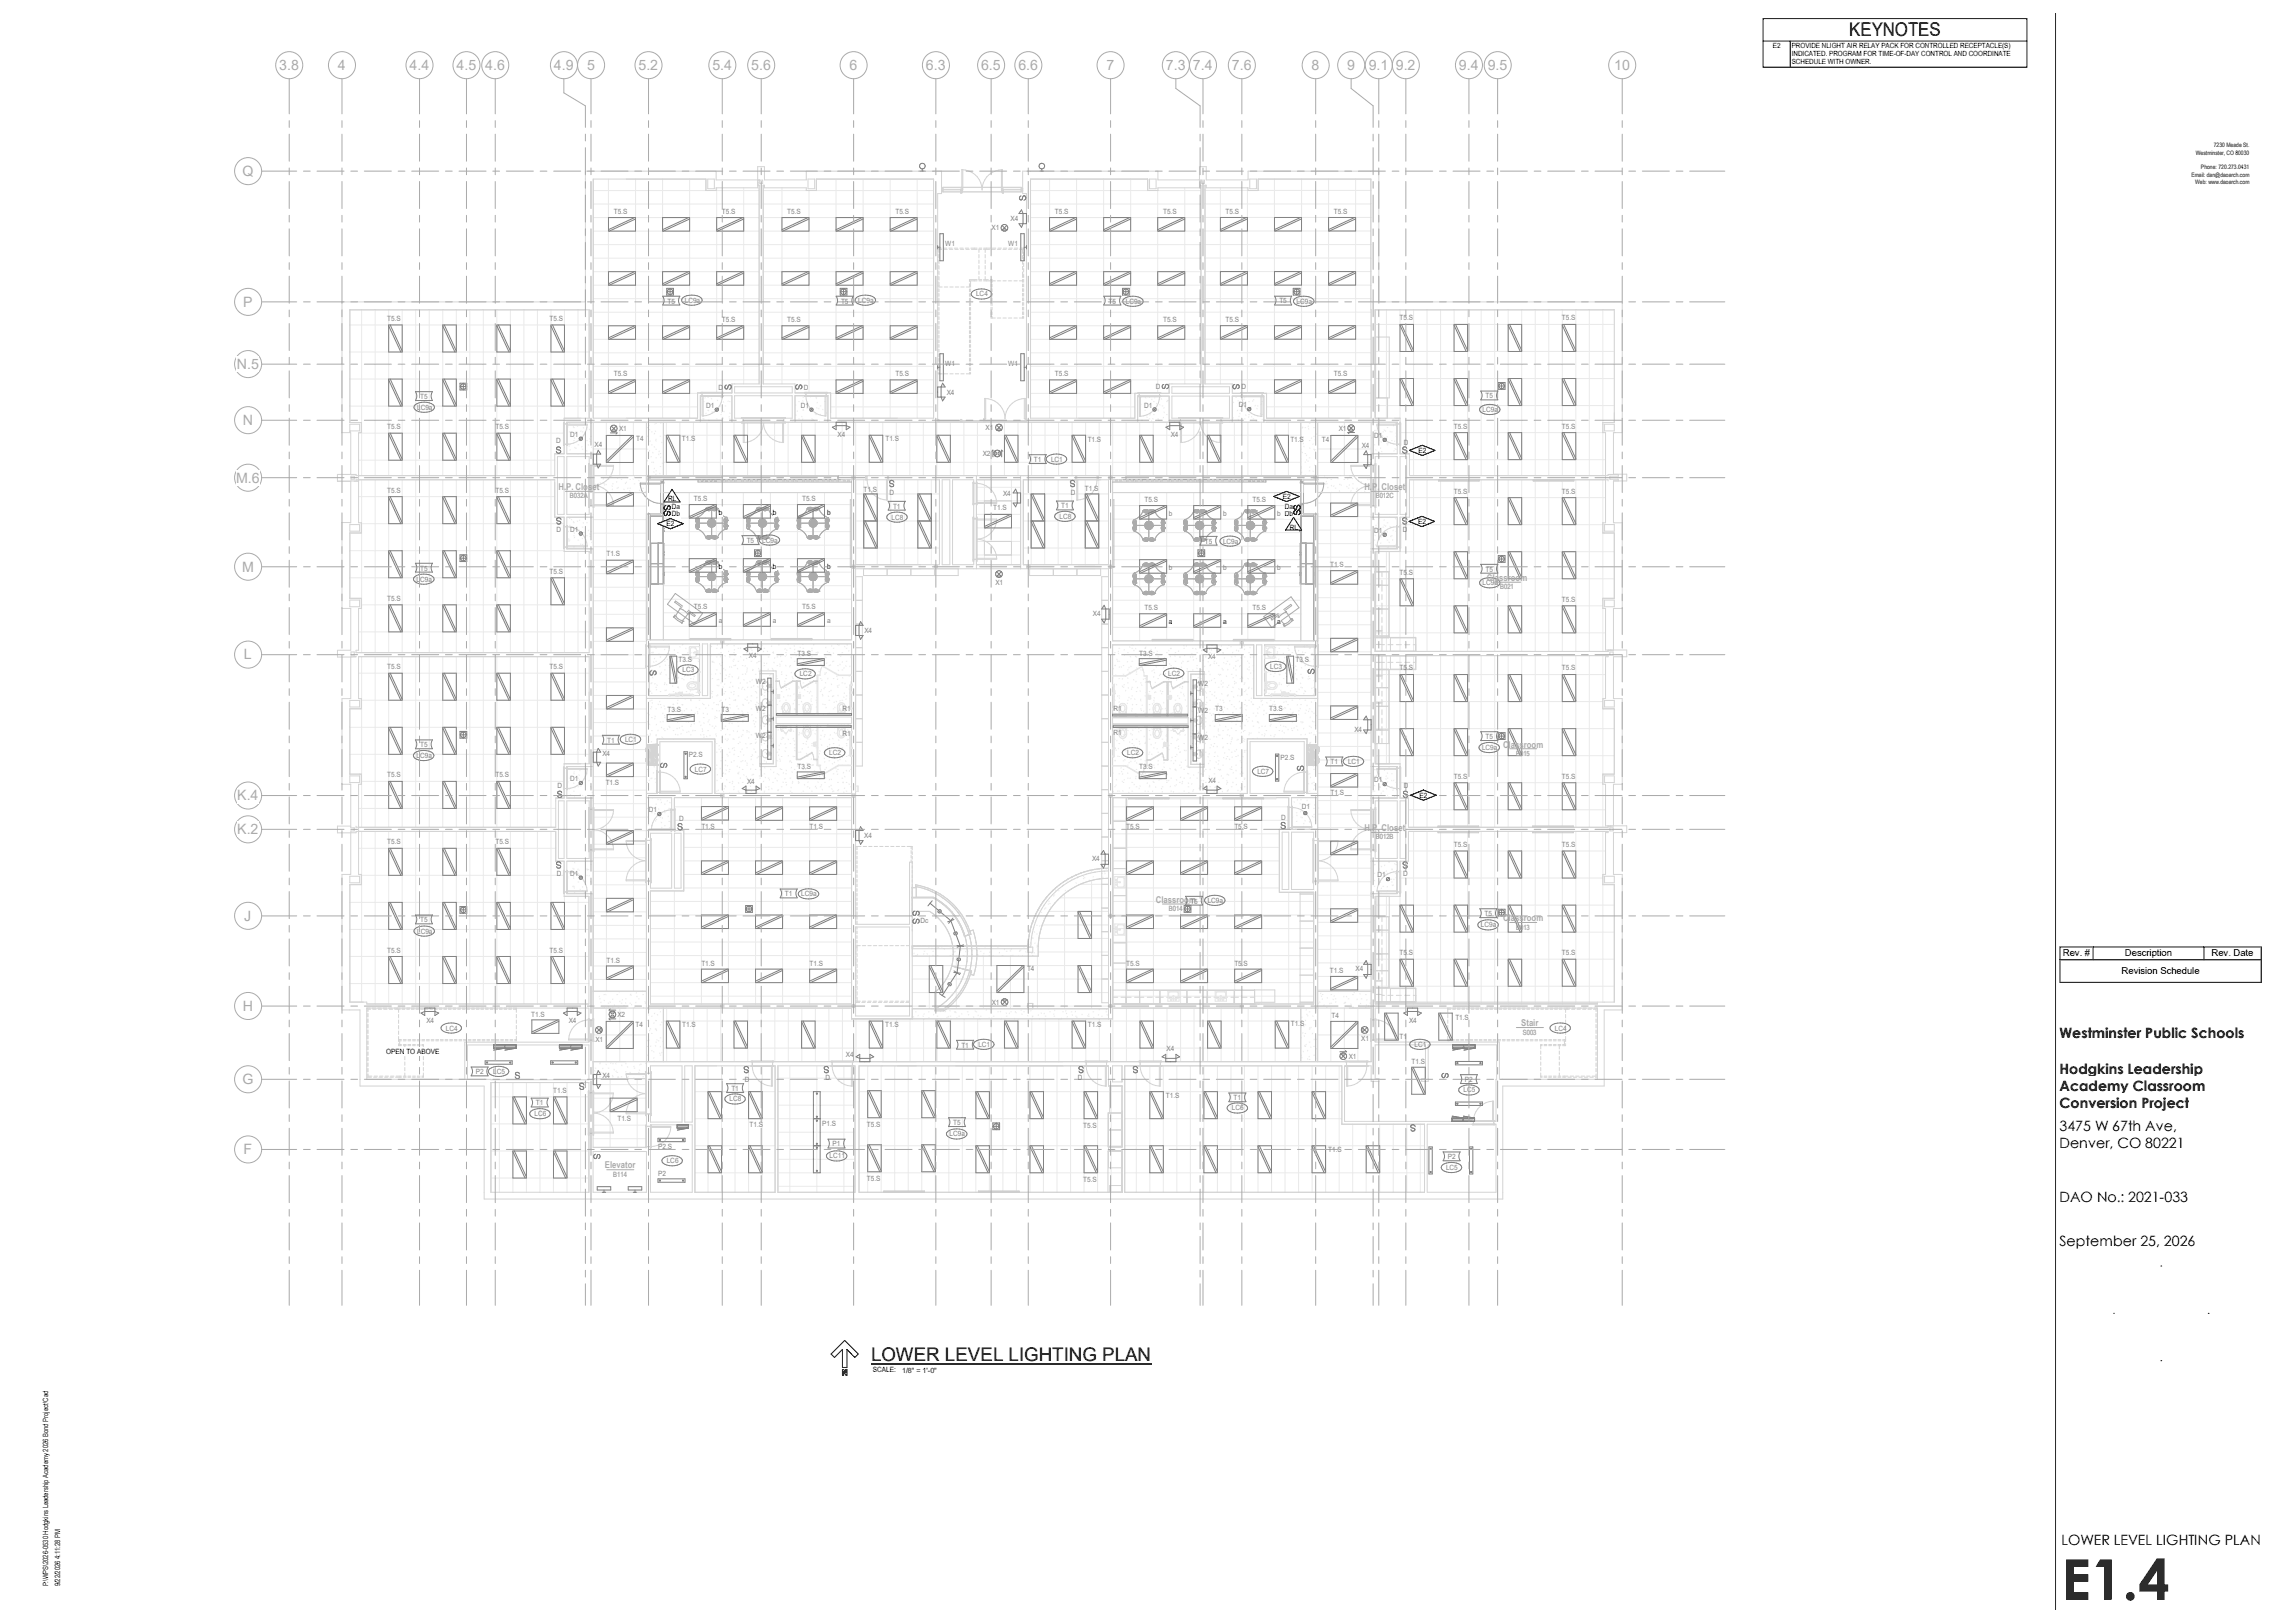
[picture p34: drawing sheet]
<svg xmlns="http://www.w3.org/2000/svg" width="1067mm" height="762mm" viewBox="0 0 1067 762" stroke-linecap="round" stroke-linejoin="round" font-family="sans-serif">
<defs><g id="words">
<text font-size="26.5" x="968" y="751">E1.4</text>
<text font-size="8.9" x="868" y="17">KEYNOTES</text>
<text font-size="8.8" x="409" y="639">LOWER LEVEL LIGHTING PLAN</text>
<g font-size="6.7" fill="#aaa">
<text x="131" y="33">3.8</text>
<text x="159" y="33">4</text>
<text x="192" y="33">4.4</text>
<text x="214" y="33">4.5</text>
<text x="228" y="33">4.6</text>
<text x="260" y="33">4.9</text>
<text x="276" y="33">5</text>
<text x="300" y="33">5.2</text>
<text x="334" y="33">5.4</text>
<text x="353" y="33">5.6</text>
<text x="399" y="33">6</text>
<text x="435" y="33">6.3</text>
<text x="461" y="33">6.5</text>
<text x="478" y="33">6.6</text>
<text x="520" y="33">7</text>
<text x="547" y="33">7.3</text>
<text x="560" y="33">7.4</text>
<text x="578" y="33">7.6</text>
<text x="616" y="33">8</text>
<text x="633" y="33">9</text>
<text x="643" y="33">9.1</text>
<text x="655" y="33">9.2</text>
<text x="685" y="33">9.4</text>
<text x="699" y="33">9.5</text>
<text x="758" y="33">10</text>
<text x="114" y="83">Q</text>
<text x="114" y="144">P</text>
<text x="111" y="173">N.5</text>
<text x="114" y="200">N</text>
<text x="111" y="227">M.6</text>
<text x="114" y="268">M</text>
<text x="115" y="310">L</text>
<text x="111" y="376">K.4</text>
<text x="111" y="392">K.2</text>
<text x="115" y="432">J</text>
<text x="114" y="475">H</text>
<text x="114" y="509">G</text>
<text x="114" y="542">F</text>
</g>
<g font-size="6.7">
<text x="967" y="487">Westminster Public Schools</text>
<text x="967" y="504">Hodgkins Leadership</text>
<text x="967" y="512">Academy Classroom</text>
<text x="967" y="520">Conversion Project</text>
<text x="967" y="531">3475 W 67th Ave,</text>
<text x="967" y="539">Denver, CO 80221</text>
<text x="967" y="564">DAO No.: 2021-033</text>
<text x="967" y="585">September 25, 2026</text>
<text x="968" y="725">LOWER LEVEL LIGHTING PLAN</text>
</g>
<g font-size="4.5">
<text x="969" y="449">Rev. #</text>
<text x="998" y="449">Description</text>
<text x="1038" y="449">Rev. Date</text>
<text x="996" y="457">Revision Schedule</text>
</g>
<g font-size="4.4" fill="#aaa">
<text x="262" y="230">H.P. Closet</text>
<text x="641" y="230">H.P. Closet</text>
<text x="698" y="273">Classroom</text>
<text x="706" y="351">Classroom</text>
<text x="641" y="390">H.P. Closet</text>
<text x="543" y="424">Classroom</text>
<text x="706" y="433">Classroom</text>
<text x="714" y="482">Stair</text>
<text x="284" y="549">Elevator</text>
</g>
<g font-size="3.4" fill="#7f7f7f">
<text x="288" y="100">T5.S</text>
<text x="339" y="100">T5.S</text>
<text x="370" y="100">T5.S</text>
<text x="420" y="100">T5.S</text>
<text x="495" y="100">T5.S</text>
<text x="546" y="100">T5.S</text>
<text x="575" y="100">T5.S</text>
<text x="626" y="100">T5.S</text>
<text x="466" y="108">X1</text>
<text x="475" y="104">X4</text>
<text x="444" y="115">W1</text>
<text x="473" y="115">W1</text>
<text x="313" y="142">T5</text>
<text x="322" y="142">LC9a</text>
<text x="395" y="142">T5</text>
<text x="403" y="142">LC9a</text>
<text x="458" y="139">LC4</text>
<text x="521" y="142">T5</text>
<text x="529" y="143">LC9a</text>
<text x="601" y="142">T5</text>
<text x="609" y="143">LC9a</text>
<text x="182" y="151">T5.S</text>
<text x="258" y="151">T5.S</text>
<text x="339" y="151">T5.S</text>
<text x="370" y="151">T5.S</text>
<text x="546" y="151">T5.S</text>
<text x="575" y="151">T5.S</text>
<text x="657" y="150">T5.S</text>
<text x="733" y="150">T5.S</text>
<text x="444" y="172">W1</text>
<text x="473" y="172">W1</text>
<text x="288" y="176">T5.S</text>
<text x="420" y="176">T5.S</text>
<text x="495" y="176">T5.S</text>
<text x="626" y="176">T5.S</text>
<text x="337" y="183">D</text>
<text x="377" y="183">D</text>
<text x="445" y="185">X4</text>
<text x="543" y="183">D</text>
<text x="583" y="183">D</text>
<text x="197" y="187">T5</text>
<text x="332" y="192">D1</text>
<text x="376" y="192">D1</text>
<text x="537" y="191">D1</text>
<text x="582" y="191">D1</text>
<text x="698" y="187">T5</text>
<text x="196" y="192">LC9a</text>
<text x="696" y="193">LC9a</text>
<text x="182" y="202">T5.S</text>
<text x="233" y="202">T5.S</text>
<text x="291" y="202">X1</text>
<text x="463" y="202">X1</text>
<text x="629" y="202">X1</text>
<text x="683" y="201">T5.S</text>
<text x="733" y="201">T5.S</text>
<text x="261" y="208">D</text>
<text x="268" y="205">D1</text>
<text x="279" y="210">X4</text>
<text x="299" y="207">T4</text>
<text x="320" y="207">T1.S</text>
<text x="393" y="205">X4</text>
<text x="416" y="207">T1.S</text>
<text x="511" y="208">T1.S</text>
<text x="550" y="205">X4</text>
<text x="606" y="207">T1.S</text>
<text x="621" y="207">T4</text>
<text x="645" y="206">D1</text>
<text x="659" y="209">D</text>
<text x="461" y="214">X2</text>
<text x="639" y="210">X4</text>
<text x="485" y="217">T1</text>
<text x="494" y="217">LC1</text>
<text x="182" y="231">T5.S</text>
<text x="233" y="231">T5.S</text>
<text x="406" y="231">T1.S</text>
<text x="418" y="232">D</text>
<text x="471" y="233">X4</text>
<text x="503" y="232">D</text>
<text x="509" y="231">T1.S</text>
<text x="683" y="232">T5.S</text>
<text x="733" y="232">T5.S</text>
<text x="326" y="235">T5.S</text>
<text x="377" y="235">T5.S</text>
<text x="419" y="239">T1</text>
<text x="466" y="240">T1.S</text>
<text x="498" y="239">T1</text>
<text x="537" y="236">T5.S</text>
<text x="588" y="236">T5.S</text>
<text x="419" y="244">LC8</text>
<text x="498" y="244">LC8</text>
<text x="549" y="242">b</text>
<text x="574" y="242">b</text>
<text x="600" y="242">b Db</text>
<text x="261" y="250">D</text>
<text x="268" y="250">D1</text>
<text x="645" y="250">D1</text>
<text x="659" y="250">D</text>
<text x="351" y="255">T5</text>
<text x="358" y="255">LC9a</text>
<text x="566" y="255">T5</text>
<text x="574" y="255">LC9a</text>
<text x="285" y="261">T1.S</text>
<text x="197" y="268">T5</text>
<text x="258" y="269">T5.S</text>
<text x="549" y="268">b</text>
<text x="574" y="268">b</text>
<text x="600" y="268">b</text>
<text x="625" y="266">T1.S</text>
<text x="657" y="270">T5.S</text>
<text x="698" y="268">T5</text>
<text x="196" y="273">LC9a</text>
<text x="467" y="275">X1</text>
<text x="696" y="275">LC9a</text>
<text x="182" y="282">T5.S</text>
<text x="326" y="286">T5.S</text>
<text x="377" y="286">T5.S</text>
<text x="537" y="287">T5.S</text>
<text x="588" y="287">T5.S</text>
<text x="733" y="283">T5.S</text>
<text x="338" y="293">a</text>
<text x="363" y="293">a</text>
<text x="388" y="293">a</text>
<text x="513" y="289">X4</text>
<text x="406" y="297">X4</text>
<text x="319" y="311">T3.S</text>
<text x="352" y="309">X4</text>
<text x="375" y="308">T3.S</text>
<text x="535" y="308">T3.S</text>
<text x="567" y="309">X4</text>
<text x="608" y="311">T3.S</text>
<text x="182" y="314">T5.S</text>
<text x="258" y="314">T5.S</text>
<text x="321" y="316">LC3</text>
<text x="376" y="318">LC2</text>
<text x="549" y="317">LC2</text>
<text x="596" y="314">LC3</text>
<text x="657" y="315">T5.S</text>
<text x="733" y="315">T5.S</text>
<text x="355" y="321">W2</text>
<text x="563" y="322">W2</text>
<text x="313" y="334">T3.S</text>
<text x="339" y="334">T3</text>
<text x="355" y="334">W2</text>
<text x="396" y="334">R1</text>
<text x="523" y="334">R1</text>
<text x="563" y="335">W2</text>
<text x="571" y="334">T3</text>
<text x="596" y="334">T3.S</text>
<text x="355" y="347">W2</text>
<text x="396" y="345">R1</text>
<text x="523" y="345">R1</text>
<text x="563" y="348">W2</text>
<text x="636" y="343">X4</text>
<text x="698" y="347">T5</text>
<text x="197" y="351">T5</text>
<text x="285" y="349">T1</text>
<text x="293" y="348">LC1</text>
<text x="696" y="352">LC9a</text>
<text x="196" y="356">LC9a</text>
<text x="283" y="355">X4</text>
<text x="323" y="356">P2.S</text>
<text x="389" y="355">LC2</text>
<text x="529" y="355">LC2</text>
<text x="601" y="357">P2.S</text>
<text x="625" y="359">T1</text>
<text x="633" y="359">LC1</text>
<text x="182" y="365">T5.S</text>
<text x="233" y="365">T5.S</text>
<text x="326" y="362">LC7</text>
<text x="375" y="361">T3.S</text>
<text x="535" y="361">T3.S</text>
<text x="590" y="363">LC7</text>
<text x="683" y="366">T5.S</text>
<text x="733" y="366">T5.S</text>
<text x="262" y="370">D</text>
<text x="268" y="367">D1</text>
<text x="284" y="369">T1.S</text>
<text x="351" y="368">X4</text>
<text x="567" y="368">X4</text>
<text x="645" y="367">D1</text>
<text x="659" y="370">D</text>
<text x="625" y="373">T1.S</text>
<text x="305" y="381">D1</text>
<text x="611" y="380">D1</text>
<text x="319" y="385">D</text>
<text x="329" y="389">T1.S</text>
<text x="380" y="389">T1.S</text>
<text x="529" y="389">T5.S</text>
<text x="580" y="389">T5.S</text>
<text x="602" y="385">D</text>
<text x="406" y="393">X4</text>
<text x="182" y="396">T5.S</text>
<text x="233" y="396">T5.S</text>
<text x="683" y="398">T5.S</text>
<text x="733" y="398">T5.S</text>
<text x="513" y="404">X4</text>
<text x="261" y="411">D</text>
<text x="268" y="411">D1</text>
<text x="647" y="412">D1</text>
<text x="659" y="411">D</text>
<text x="369" y="421">T1</text>
<text x="376" y="421">LC9a</text>
<text x="559" y="424">T5</text>
<text x="567" y="424">LC9a</text>
<text x="697" y="430">T5</text>
<text x="197" y="433">T5</text>
<text x="432" y="433">Dc</text>
<text x="695" y="435">LC9a</text>
<text x="196" y="438">LC9a</text>
<text x="182" y="447">T5.S</text>
<text x="258" y="447">T5.S</text>
<text x="657" y="448">T5.S</text>
<text x="733" y="448">T5.S</text>
<text x="285" y="452">T1.S</text>
<text x="329" y="454">T1.S</text>
<text x="380" y="454">T1.S</text>
<text x="529" y="453">T5.S</text>
<text x="580" y="453">T5.S</text>
<text x="482" y="456">T4</text>
<text x="624" y="457">T1.S</text>
<text x="636" y="456">X4</text>
<text x="466" y="472">X1</text>
<text x="249" y="477">T1.S</text>
<text x="290" y="477">X2</text>
<text x="625" y="478">T4</text>
<text x="683" y="479">T1.S</text>
<text x="200" y="480">X4</text>
<text x="209" y="484">LC4</text>
<text x="267" y="480">X4</text>
<text x="298" y="482">T4</text>
<text x="320" y="482">T1.S</text>
<text x="416" y="482">T1.S</text>
<text x="511" y="482">T1.S</text>
<text x="606" y="482">T1.S</text>
<text x="662" y="480">X4</text>
<text x="730" y="484">LC4</text>
<text x="280" y="489">X1</text>
<text x="451" y="492">T1</text>
<text x="459" y="491">LC1</text>
<text x="639" y="489">X1</text>
<text x="657" y="488">T1</text>
<text x="664" y="491">LC1</text>
<text x="397" y="496">X4</text>
<text x="548" y="493">X4</text>
<text x="633" y="497">X1</text>
<text x="663" y="500">T1.S</text>
<text x="223" y="504">P2</text>
<text x="232" y="504">LC5</text>
<text x="283" y="506">X4</text>
<text x="350" y="508">D</text>
<text x="388" y="507">D</text>
<text x="506" y="507">D</text>
<text x="688" y="508">P2</text>
<text x="260" y="513">T1.S</text>
<text x="343" y="512">T1</text>
<text x="547" y="516">T1.S</text>
<text x="687" y="513">LC5</text>
<text x="252" y="519">T1</text>
<text x="343" y="517">LC8</text>
<text x="578" y="521">LC6</text>
<text x="579" y="517">T1</text>
<text x="251" y="524">LC6</text>
<text x="290" y="526">T1.S</text>
<text x="352" y="529">T1.S</text>
<text x="386" y="529">P1.S</text>
<text x="407" y="529">T5.S</text>
<text x="446" y="534">LC9a</text>
<text x="448" y="528">T5</text>
<text x="509" y="530">T5.S</text>
<text x="309" y="539">P2.S</text>
<text x="391" y="538">P1</text>
<text x="390" y="544">LC11</text>
<text x="624" y="541">T1.S</text>
<text x="680" y="544">P2</text>
<text x="313" y="546">LC6</text>
<text x="679" y="549">LC5</text>
<text x="309" y="552">P2</text>
<text x="407" y="555">T5.S</text>
<text x="509" y="555">T5.S</text>
</g>
<g font-size="3.4">
<text x="666" y="213">E2</text>
<text x="314" y="235">RL</text>
<text x="315" y="239">Da</text>
<text x="602" y="234">E2</text>
<text x="603" y="239">Da</text>
<text x="315" y="242">Db</text>
<text x="338" y="242">b</text>
<text x="363" y="242">b</text>
<text x="388" y="242">b</text>
<text x="313" y="247">E2</text>
<text x="606" y="249">RL</text>
<text x="666" y="246">E2</text>
<text x="338" y="267">b</text>
<text x="363" y="267">b</text>
<text x="388" y="267">b</text>
<text x="549" y="293">a</text>
<text x="574" y="293">a</text>
<text x="600" y="293">a</text>
<text x="667" y="375">E2</text>
<text x="181" y="495">OPEN TO ABOVE</text>
<text x="410" y="644">SCALE:</text>
<text x="424" y="644">1/8&quot; = 1'-0&quot;</text>
<text x="23" y="658" transform="rotate(-90 23 658)">Cad</text>
<text x="23" y="727" transform="rotate(-90 23 727)">0530 Hodgkins Leadership Academy 2026 Bond Project\</text>
<text x="23" y="734" transform="rotate(-90 23 734)">2026-</text>
<text x="23" y="741" transform="rotate(-90 23 741)">WPS\</text>
<text x="23" y="745" transform="rotate(-90 23 745)">P:\</text>
<text x="28" y="745" transform="rotate(-90 28 745)">9/22/2026 4:11:28 PM</text>
</g>
<g font-size="3.4" fill="#aaa">
<text x="268" y="234">B032A</text>
<text x="646" y="234">B012C</text>
<text x="704" y="277">B021</text>
<text x="712" y="355">B015</text>
<text x="646" y="394">B012B</text>
<text x="549" y="428">B014</text>
<text x="712" y="436">B013</text>
<text x="715" y="486">S003</text>
<text x="288" y="552">B114</text>
</g>
<g font-size="3.3">
<text x="832" y="23">E2</text>
<text x="841" y="23">PROVIDE NLIGHT AIR RELAY PACK FOR CONTROLLED RECEPTACLE(S)</text>
<text x="841" y="26">INDICATED. PROGRAM FOR TIME-OF-DAY CONTROL AND COORDINATE</text>
<text x="841" y="30">SCHEDULE WITH OWNER.</text>
</g>
<g font-size="2.8">
<text x="1039" y="69">7230 Meade St.</text>
<text x="1031" y="73">Westminster, CO 80030</text>
<text x="1029" y="83">Email: dan@daoarch.com</text>
<text x="1033" y="79">Phone: 720.273.0431</text>
<text x="1031" y="86">Web: www.daoarch.com</text>
</g>
</g></defs>
<g fill="#c0c0c0">
<path d="M682 525h5v1h-5z"/>
<path d="M687 525h5v1h-5z"/>
<path d="M232 491h5v1h-5z"/>
<path d="M237 491h5v1h-5z"/>
<path d="M263 491h5v1h-5z"/>
<path d="M268 491h5v1h-5z"/>
<path d="M318 528h5v2h-5z"/>
<path d="M682 491h5v1h-5z"/>
<path d="M687 491h6v1h-6z"/>
<path d="M633 201h3v2h-3z"/>
<path d="M468 201h2v1h-2z"/>
<path d="M467 212h1v2h-1z"/>
<path d="M468 212h2v2h-2z"/>
<path d="M287 201h2v2h-2z"/>
<path d="M286 476h3v2h-3z"/>
<path d="M286 475h3v1h-3z"/>
<path d="M281 482h2v3h-2z"/>
<path d="M639 482h2v3h-2z"/>
<path d="M630 494h2v2h-2z"/>
<path d="M470 107h3v2h-3z"/>
<path d="M468 270h2v1h-2z"/>
<path d="M471 469h2v1h-2z"/>
</g>
<g fill="none" stroke="#eaeaea" stroke-width=".47">
<path d="M279 89h52M279 96h77M286 84v112M298 84v112M311 84v112M324 84v112M336 89h20M337 88v96M349 88v92M358 89h21M358 96h80M367 88v92"/>
<path d="M380 89v95M383 89h55M393 84v112M405 84v112M418 84v112M431 84v112M484 89h55M484 96h80M493 84v112M506 84v112M518 84v112M531 84v112"/>
<path d="M556 88v92M564 89h-20v96M566 89h20M566 96h78M573 88v92M586 88v97M591 89h53M598 84v112M611 84v112M624 84v112M637 84v112M279 102h77"/>
<path d="M279 109h77M279 115h77M358 102h80M358 109h80M358 115h80M484 102h80M484 109h80M484 115h80M566 102h78M566 115h78M566 108h78M279 121h77"/>
<path d="M279 128h77M279 134h77M358 121h80M358 128h80M358 134h80M484 121h80M484 128h80M484 134h80M566 121h78M566 128h78M566 134h78M164 153h113"/>
<path d="M170 145v78M176 145v78M182 145v78M189 145v78M195 145v78M202 145v78M208 145v78M214 145v78M221 145v78M227 145v78M233 145v78M240 145v78"/>
<path d="M246 145v78M252 145v78M259 145v78M265 145v51M271 145v51M279 140h77M279 147h77M279 153h77M279 159h77M358 140h80M358 147h80M358 153h80"/>
<path d="M358 159h80M484 140h80M484 147h80M484 153h80M484 159h80M566 140h78M566 147h78M566 153h78M566 159h78M646 152h112M651 145v51M657 145v51"/>
<path d="M664 145v78M670 145v78M676 145v78M683 145v78M689 145v78M695 145v78M702 145v78M708 145v78M715 145v78M721 145v78M727 145v78M734 145v78"/>
<path d="M740 145v78M746 145v78M753 145v53M164 178h113M164 165h113M279 166h77M279 172h77M279 178h77M358 166h80M358 172h80M358 178h80M484 166h80"/>
<path d="M484 172h80M484 178h80M566 166h78M566 172h78M566 178h78M646 165h112M646 178h112M164 191h113M267 199h1M271 200h.1M275 199h.1M277 199h1"/>
<path d="M279 185h49M279 191h49M285 198v25M291 198v25M297 198v25M305 200h.1M308 199h-1M308 199h.1M310 199h.1M310 198h.1M313 198v25M319 198v25"/>
<path d="M326 198v25M329 195h.1M330 187v1M330 196v1M330 189h1M330 197h1M331 187h.1M332 194h-1M332 198v25M332 187h1M332 193h1M333 197h.1"/>
<path d="M333 190h.1M334 190l-1 1M334 186h.1M334 187h.1M334 191h1M334 193v1M335 193v1M336 193h1M336 197h1M337 188h.1M338 191h.1M338 198v25"/>
<path d="M338 187h1M338 195h1M339 194h.1M339 196h.1M340 189h.1M340 196v1M340 193h.1M340 191h1M342 188v1M342 196h.1M342 189h1M342 197h1"/>
<path d="M343 194h.1M345 198v25M351 198v25M357 198v25M364 198v25M370 198v25M374 195h.1M374 190h.1M374 193h.1M375 189h.1M375 197h.1M376 191h.1"/>
<path d="M376 198v25M376 195l1 1M377 188h.1M377 197h.1M377 187h.1M377 193h.1M377 192h.1M379 192h.1M379 191h.1M379 189h.1M380 191v1M380 186h1"/>
<path d="M381 193h.1M381 197h.1M382 197h-1M382 197h.1M383 194h.1M383 198v25M383 187h.1M383 195h.1M383 191l1 1M384 189h.1M385 192h-1M385 198h.1"/>
<path d="M385 191h.1M385 194v1M386 192h.1M387 189h1M387 197h1M388 186l-1 1M388 198h.1M388 194h.1M389 198v25M390 185h48M390 191h48M395 198v25"/>
<path d="M402 198v25M408 198v25M414 198v25M421 198v25M427 198v25M434 198v25M440 198v25M446 198v25M453 198v25M459 198v25M465 198v25M472 198v25"/>
<path d="M478 198v25M484 185h49M484 191h49M484 198v25M491 198v25M497 198v25M503 198v25M510 198v25M516 198v25M522 198v25M529 198v25M535 198v25"/>
<path d="M535 190l1 1M536 187h.1M536 194l-1 1M536 190h.1M536 197h.1M538 193h.1M538 186v1M538 187h.1M538 191v1M538 196h1M539 189h-1M540 187h.1"/>
<path d="M540 191h.1M540 197h.1M540 195h.1M541 187v1M541 197v1M541 196v1M541 198v25M542 189h.1M542 195h.1M542 187h.1M543 189v1M544 197h.1"/>
<path d="M544 193h.1M544 192h.1M544 197v1M545 190h.1M545 187h.1M546 191h.1M546 196h.1M547 193v1M547 191l-1 1M548 189h.1M548 195h.1M548 198v25"/>
<path d="M548 188h.1M549 188h-1M554 198v25M561 198v25M567 198v25M573 198v25M579 189h.1M579 196h.1M580 198v25M580 187h1M581 193h.1M581 197h.1"/>
<path d="M581 188h.1M582 189v1M582 195v1M582 194h.1M582 193h1M584 187v1M584 187h1M584 191h1M584 197h1M584 186h.1M585 195h.1M586 193h.1"/>
<path d="M586 198v25M586 189h1M586 195h1M586 196h.1M587 191h1M588 196h.1M588 188v1M588 197h1M589 188h.1M589 190v1M590 198h.1M590 192h.1"/>
<path d="M590 191h1M592 186h.1M592 194h.1M592 190h.1M592 198v25M592 189h1M592 195h1M593 197h.1M595 191h49M595 185h49M599 198v25M605 198v25"/>
<path d="M615 199h.1M631 198v25M646 190h112M647 199h1M654 200h.1M655 199h.1M168 203h97M168 216h92M266 206h.1M267 200v1M267 208v1M267 209v1"/>
<path d="M267 203h1M267 209h1M268 211h.1M269 201h1M269 207h1M269 200v1M270 206h.1M270 210h.1M270 203h.1M270 203h1M271 210l-1 1M271 209h1"/>
<path d="M271 213h1M272 206l1 1M273 207h-1M273 202v1M273 210h.1M273 203h1M273 211h1M274 201h.1M275 201h1M275 207h1M275 212h1M276 202h-1"/>
<path d="M276 209h.1M277 201v1M277 206h.1M277 207h.1M277 205h1M277 213h1M278 210h.1M278 212v1M279 213h-1M279 211h25M304 207h.1M304 201h.1"/>
<path d="M304 205h.1M304 211h.1M304 216h.1M305 202h.1M305 211v1M305 207h.1M306 214v1M306 203h.1M306 209h.1M306 217h.1M306 212l1 1M307 217h.1"/>
<path d="M307 210h.1M307 220h.1M307 203v1M308 202v1M308 211h.1M308 215h.1M308 207h.1M308 206v1M309 213h.1M310 212h-1M310 205h.1M310 213h.1"/>
<path d="M310 219h.1M310 215h.1M311 208h.1M311 217v1M311 217h300M311 204h300M611 205h.1M611 211h.1M611 219h.1M611 215h.1M611 220h.1M611 205v1"/>
<path d="M611 212l1 1M612 200v1M612 201h-1M612 205h.1M612 208h.1M612 210h.1M613 201h.1M613 213h.1M613 217h.1M613 216h1M614 214h-1M614 216v1"/>
<path d="M614 201l1 1M614 200h.1M615 215h.1M615 207h.1M615 210v1M615 219h.1M616 206h.1M617 208l-1 1M617 201h.1M617 205h.1M617 211h.1M617 218v1"/>
<path d="M617 206l1 1M618 211h.1M618 218v1M618 216h.1M618 204h.1M619 204h25M619 211h25M619 217h25M644 210h.1M644 205v1M645 213h-1M645 205h1"/>
<path d="M645 209h1M645 202h1M646 211h.1M646 202h.1M647 205h.1M647 213h1M647 207h1M648 210v1M648 207l1 1M649 212h.1M649 213h.1M649 205h.1"/>
<path d="M649 203h1M650 202h.1M651 202h-1M651 208h.1M651 201h1M651 209h1M651 205h.1M652 208h.1M653 203h.1M653 203h1M653 213h1M653 207h1"/>
<path d="M655 212h-1M655 207h.1M655 211h.1M655 205h1M655 211h1M655 203l1 1M656 208h.1M657 203h96v20M662 216h92M168 233h92M170 225v81M176 225v81"/>
<path d="M182 225v81M189 225v81M195 225v81M202 225v81M208 225v81M214 225v81M221 225v81M227 225v81M233 225v81M240 225v81M246 225v81M252 225v81"/>
<path d="M259 225v81M279 238h25M279 224v1M279 229h1M280 227l-1 1M281 229v1M282 231h.1M282 227h.1M283 225h.1M284 227h.1M284 228h.1M285 227v1"/>
<path d="M285 231v234M285 230v1M286 225h.1M287 224h.1M287 228h1M288 227h.1M288 231h.1M288 230h-1M290 229h.1M290 226h-1M290 224v1M292 225h.1"/>
<path d="M293 230h.1M294 227h.1M294 231h.1M294 226v1M294 224h1M295 229h.1M296 230v1M296 225h.1M296 229h.1M297 225h.1M297 231v234M298 227h.1"/>
<path d="M298 224h.1M298 231h.1M300 226h.1M300 230h.1M300 228h.1M301 223h.1M301 230v1M302 229h.1M303 231h.1M304 223h.1M307 221v1M308 221h.1"/>
<path d="M308 223h.1M310 222v1M311 237h89M324 231v69M336 231v69M349 231v69M362 231v69M374 231v69M387 231v69M406 225v7h-4M412 225v7h19v-7M418 225v40"/>
<path d="M425 225v40M437 225v7h4M458 229h21M462 225v10h-4M475 225v10h4M484 225v7h-4M491 225v7h19v-7M497 225v40M503 225v40M516 225v7h4M522 237h89M535 231v70"/>
<path d="M548 231v70M560 231v70M573 231v70M586 239h.1M586 231v70M599 231v70M611 222h.1M613 223h.1M615 221h.1M617 221h.1M617 223h.1M618 223h-1"/>
<path d="M619 236h25M619 225h.1M619 231h.1M620 231h.1M622 223v1M622 227h.1M623 226h.1M623 227h.1M623 224v1M624 229h-1M625 231v234M625 225h.1"/>
<path d="M625 231h.1M625 228h.1M626 228h.1M627 229h.1M628 225h.1M629 230v1M629 231h.1M629 227v1M629 223h.1M630 228h.1M631 225h.1M632 228l1 1"/>
<path d="M633 225h.1M633 229h.1M634 228h-1M634 230v1M635 225h.1M635 227h.1M635 229h.1M637 229h.1M637 230h.1M637 231v234M638 225v1M639 231h.1"/>
<path d="M639 226h.1M640 229h.1M641 231h.1M641 227h1M641 228h1M642 225h.1M643 225h1M644 226v1M662 234h92M664 225v81M670 225v81M676 225v81"/>
<path d="M683 225v81M689 225v81M695 225v81M702 225v81M708 225v81M715 225v81M721 225v81M727 225v81M734 225v81M740 225v81M746 225v81M753 225v20"/>
<path d="M164 259h101M170 246h95M265 259v47M266 250h.1M267 249v1M267 254h.1M267 253h.1M267 243h1M267 247h1M267 254h1M268 247h.1M268 244h.1"/>
<path d="M269 245h1M269 252h1M269 245h.1M270 250h.1M270 257h-1M270 252h.1M271 245h.1M271 254h1M271 259v47M272 249h.1M272 244h.1M273 255v1"/>
<path d="M273 251l-1 1M273 253h1M273 247h1M273 256h1M274 245v1M274 250h.1M274 257h.1M275 243v1M275 256h1M275 245h1M275 252h1M276 249h.1"/>
<path d="M277 251h.1M277 252h.1M277 250h1M277 243h1M278 254v1M279 244h25M279 250h25M279 257h25M311 243h89M311 250h89M311 256h89M327 243h.1"/>
<path d="M336 253h.1M336 246h.1M351 243h.1M362 246h.1M365 243h.1M374 244h.1M374 247h.1M375 243h.1M387 242h.1M402 257h4v8M402 245h4M412 245h19"/>
<path d="M437 245h4M441 257h-4v8M458 242h4v12h-4M458 248h21M479 242h-4v12h4M480 257h4v8M480 245h4M491 245h19M516 245h4M520 257h-4v8M522 244h89M522 250h89"/>
<path d="M522 256h89M535 251h.1M535 247h.1M535 242h.1M560 247h.1M563 244h.1M563 250h.1M586 253h.1M586 247h.1M619 255h25M619 249h25M619 243h25"/>
<path d="M644 255h.1M645 250h1M645 254h1M645 244h.1M646 251v1M646 259h112M646 256h.1M646 247h.1M646 248l1 1M647 246h.1M647 243h1M647 252h1"/>
<path d="M648 252h-1M648 252h1M648 255h.1M649 247h1M650 246v1M650 244h.1M651 247h.1M651 259v47M651 245h1M651 254h1M651 257l1 1M651 250h.1"/>
<path d="M652 257h.1M652 254v1M652 243h1M653 247h.1M653 252h.1M653 247h1M653 252h1M654 253v1M654 249h.1M655 256h.1M655 243v1M655 250h1"/>
<path d="M655 256h1M656 252v1M657 259v47M657 246h96M753 250v31M164 271h113M279 263h25M279 269h25M279 276h25M311 269h89M311 262h89M311 275h89"/>
<path d="M327 269h.1M330 275h.1M334 269h.1M334 275h.1M336 271h.1M336 264h.1M341 269h.1M358 269h.1M374 269h.1M374 272h.1M374 270h.1M377 275h.1"/>
<path d="M382 269h.1M382 275h.1M389 269h.1M412 265v-8h19v8M458 261h4v4M479 261h-4v4M491 265v-8h19v8M522 263h89M522 269h89M522 275h89M535 275h.1M535 276h.1"/>
<path d="M535 268h.1M539 275h.1M544 275h.1M546 269h.1M560 272h.1M563 269h.1M563 275h.1M582 275h.1M586 279h.1M586 272h.1M587 275h.1M592 275h.1"/>
<path d="M619 274h25M619 268h25M619 262h25M646 272h112M168 297h109M170 284h107M279 282h25M279 288h25M279 295h25M311 281h89M311 288h89M311 294h89"/>
<path d="M522 282h89M522 288h89M522 295h89M619 300h25M619 293h25M619 287h25M619 281h25M646 297h108M646 284h107M753 286v20M168 316h109M170 308v80"/>
<path d="M176 308v80M182 308v80M189 308v80M195 308v80M202 308v80M208 308v80M214 308v80M221 308v80M227 308v80M233 308v80M240 308v80M246 308v80"/>
<path d="M252 308v80M259 308v80M265 308v51M271 308v51M279 307h25M279 301h25M279 314h25M305 317h.1M306 306h.1M306 315h.1M306 303v1M306 318h1"/>
<path d="M307 306l-1 1M307 311h.1M307 315v1M307 303l1 1M307 309h.1M308 316v1M308 304h.1M308 310h.1M309 307h1M310 316h.1M310 313h.1M310 317h.1"/>
<path d="M310 308h.1M310 308v1M311 316h-1M312 310h.1M312 315h.1M312 305h.1M312 312h1M313 317h.1M313 308h.1M313 309v1M314 302h.1M314 307h.1"/>
<path d="M314 304h.1M314 313h.1M314 319h.1M315 316h.1M315 313h.1M316 319h.1M316 308h.1M317 307v1M317 305h.1M317 308h.1M318 306h.1M318 315h.1"/>
<path d="M318 311h.1M318 318v1M319 318h.1M319 315v1M319 304h.1M319 308h1M320 313h.1M320 308h.1M320 319h.1M321 303h-1M321 314v1M321 319h.1"/>
<path d="M321 310h.1M321 317h.1M322 304v1M322 317h.1M322 310h.1M322 313l1 1M323 306v1M324 309h.1M324 306h1M324 319h1M325 310h.1M325 314h.1"/>
<path d="M325 315h.1M326 319h.1M326 307h.1M326 317v1M326 313h1M327 304h-1M328 307h-1M328 310v1M328 317h.1M328 306h.1M328 310h.1M328 319v1"/>
<path d="M328 309v1M334 316v1M334 308h.1M334 303v1M334 310h1M334 319h1M335 311h-1M335 311h.1M336 316v1M336 304h1M336 308h1M336 315h1"/>
<path d="M337 319h.1M337 303h.1M337 319h1M338 307h.1M338 312h.1M338 316h.1M338 304v1M338 306h1M338 313h1M338 308h.1M339 311h.1M340 314h.1"/>
<path d="M340 308h1M340 315h1M340 319h1M341 317h.1M341 303h.1M342 302v1M342 306h.1M342 318h.1M342 317h1M342 308h1M343 313h.1M343 313h1"/>
<path d="M344 318h.1M344 310v1M345 306h.1M345 313h.1M345 303h.1M345 309v1M345 308h.1M345 305h.1M345 312v1M346 314h.1M347 304h.1M347 310h.1"/>
<path d="M347 319h.1M347 318h.1M348 308v1M348 304h.1M349 317h.1M349 313h.1M349 319h.1M349 310h.1M350 313h.1M350 316v1M350 304v1M350 309h1"/>
<path d="M351 306h.1M351 315h.1M351 314h.1M351 315v1M352 320h.1M352 304v1M353 304h.1M353 310h.1M353 305h.1M353 307v1M353 319h.1M353 315h.1"/>
<path d="M354 314v1M355 317h.1M355 308h.1M356 311h-1M356 306v1M356 310v1M356 315h.1M356 314h.1M357 320h.1M357 310h.1M357 315h.1M357 308h.1"/>
<path d="M358 305h.1M358 319v1M358 303h.1M359 306h-1M359 304h.1M359 313h.1M359 319h.1M359 311v1M360 311v1M360 306h.1M361 308h.1M361 314h.1"/>
<path d="M362 317h-1M362 316v1M362 303v1M363 314h.1M363 306h.1M363 315h.1M363 306v1M363 311h1M364 309h.1M365 317v1M365 308h.1M365 313h.1"/>
<path d="M365 319h.1M366 303h.1M366 312h.1M366 313h.1M367 308h-1M367 317h.1M367 310h.1M367 315v1M368 320h1M369 308h.1M369 305h.1M369 306h.1"/>
<path d="M369 319h.1M369 312v1M369 317h.1M369 305h1M369 307v1M370 302v1M371 313h.1M371 304h.1M371 309h1M372 316h-1M372 318h.1M372 318v1"/>
<path d="M373 303h.1M373 317h.1M373 306h.1M373 310h.1M373 305h.1M374 308h.1M374 314h1M375 318v1M375 310v1M375 308h.1M375 315h.1M375 311h.1"/>
<path d="M375 318h.1M376 304h.1M376 308v1M377 302v1M377 317h.1M377 304h.1M377 315h.1M377 314h.1M377 310h.1M378 317h.1M379 309h.1M379 310h.1"/>
<path d="M379 319h.1M380 306h-1M380 320h.1M380 309h.1M381 317h.1M381 304h.1M381 308h.1M381 315h.1M381 305v1M381 310h1M382 315h.1M382 303h.1"/>
<path d="M382 317v1M383 306h.1M383 313h.1M383 320h.1M384 306h.1M384 306v1M385 315h.1M385 309h.1M385 319h.1M386 312h-1M386 319v1M387 311v1"/>
<path d="M387 317h1M387 308h1M387 316h.1M388 309h.1M388 304h.1M388 316h.1M388 311h.1M388 306h1M389 318v1M389 306h1M389 313h1M390 312h.1"/>
<path d="M390 308h.1M391 303h-1M391 310v1M391 304h1M391 310h1M391 319h1M391 307h.1M393 316h-1M393 317v1M393 317h1M393 313h1M393 319h.1"/>
<path d="M393 302v1M394 315h.1M394 303h.1M394 307v1M394 312h1M395 308h.1M395 306h1M395 315h1M396 318h.1M396 311h-1M396 313v1M397 303v1"/>
<path d="M397 313h.1M397 304h1M397 310h1M398 303h.1M399 305l-1 1M399 317v1M399 313h.1M399 317h1M399 308h1M400 309h.1M523 318l-1 1M523 314h.1"/>
<path d="M523 306h1M523 313h1M524 312v1M524 317h.1M524 309l1 1M525 310v1M525 307h.1M525 306h.1M525 304h1M525 310h1M525 319h1M526 313h-1"/>
<path d="M526 313h1M527 319h.1M527 317h1M527 313h1M528 307v1M528 305h.1M529 306h1M529 315h1M529 318l1 1M529 311h.1M530 316h.1M530 313v1"/>
<path d="M530 304h1M531 308h.1M531 313h.1M531 316h.1M531 304h1M531 310h1M532 303h.1M532 319h.1M533 305l-1 1M533 304v1M533 308h.1M533 320h.1"/>
<path d="M533 317h1M533 308h1M534 315v1M534 313v1M536 310h.1M536 315h.1M536 312h.1M536 307v1M536 314h1M537 319h.1M537 307h.1M538 313h.1"/>
<path d="M538 319h.1M538 304h.1M539 307h.1M539 310v1M540 319v1M540 308h.1M540 312h.1M540 305h1M541 315h.1M542 306h.1M542 315h.1M542 318h.1"/>
<path d="M542 316h.1M543 304h-1M543 313h.1M543 306h.1M543 307h.1M544 310h.1M544 308h.1M544 313h.1M544 319h.1M545 317h-1M545 316v1M546 317h.1"/>
<path d="M546 310h.1M546 311h.1M547 313l-1 1M547 309h.1M547 316h.1M548 306h.1M548 319h.1M549 319h.1M549 307h.1M549 305v1M549 312h.1M549 316h1"/>
<path d="M550 304v1M550 308h-1M550 304h.1M550 313h.1M551 314h.1M552 308h.1M552 317h.1M552 306h.1M552 310h.1M552 316v1M553 319h-1M553 306h.1"/>
<path d="M554 308v1M554 315h.1M555 313h.1M555 318h.1M555 311h.1M555 310l1 1M555 318v1M556 317h.1M556 304h.1M556 303h.1M556 308h.1M557 303h.1"/>
<path d="M557 314h1M557 315h.1M558 310l-1 1M558 310h.1M559 308v1M560 307h.1M560 304h.1M560 308h.1M560 315h.1M560 319h1M560 310h.1M561 317h.1"/>
<path d="M561 305h1M562 309h.1M562 306h.1M562 313h.1M562 314h.1M563 318h.1M563 320h.1M564 315h.1M564 319h.1M564 305v1M564 307h.1M565 314v1"/>
<path d="M565 310h.1M566 313h.1M566 317h.1M566 308h.1M567 311h.1M568 315h.1M568 320h.1M568 308h.1M568 306h.1M568 313h.1M568 305h.1M568 317h.1"/>
<path d="M568 312h.1M569 305h.1M569 319v1M570 311v1M570 304h.1M570 310h.1M570 319h.1M571 308l-1 1M571 304h.1M571 311v1M571 306h1M572 317h.1"/>
<path d="M572 313h.1M573 317h.1M574 320h-1M574 303h-1M574 314h.1M574 315h.1M574 306v1M575 311h.1M575 309h.1M576 317v1M576 311v1M576 304h.1"/>
<path d="M576 310h.1M577 314l-1 1M577 303h.1M577 312h.1M578 303v1M578 317h1M578 308h1M579 306h.1M579 318h.1M579 314h.1M580 320h.1M580 308h.1"/>
<path d="M580 313h.1M580 310h1M580 315h1M580 317h1M581 305h.1M581 310h.1M582 305l-1 1M582 313h.1M582 304h1M582 313h1M582 319h1M583 309h.1"/>
<path d="M583 318h.1M584 318l-1 1M584 303h.1M584 308h1M584 305h.1M586 314h.1M586 310v1M586 319h.1M586 306h1M586 315h1M586 311h1M587 313h-1"/>
<path d="M587 304h.1M587 308v1M587 316h.1M588 308h1M588 313h1M588 319h1M588 315h1M594 320h.1M594 304h1M594 313h1M594 304h.1M595 306v1"/>
<path d="M596 315v1M596 317h1M596 306h1M596 310h1M597 312h.1M597 315h.1M598 317v1M598 311v1M599 308h.1M599 315h.1M599 316h.1M599 309h.1"/>
<path d="M599 304h.1M600 306h.1M600 307h.1M601 317h.1M601 304h.1M601 309l-1 1M601 312h.1M602 307h1M603 310h.1M603 319h.1M603 313h.1M603 309h.1"/>
<path d="M604 316h.1M604 317v1M605 304h.1M605 308h.1M605 315h.1M605 303h.1M605 307v1M605 305h.1M606 312h.1M606 308h.1M607 306h.1M607 313h.1"/>
<path d="M607 318h.1M608 313l-1 1M608 304h.1M608 313h.1M608 316h.1M609 315h.1M609 319h.1M610 305v1M611 308h-1M611 317h.1M611 308h.1M611 309h.1"/>
<path d="M611 313v1M611 318h1M611 311h.1M612 306h.1M612 318v1M612 303v1M613 306h.1M613 313h.1M614 310h.1M614 303h-1M614 315h.1M614 319h.1"/>
<path d="M615 317l-1 1M615 310h.1M615 319h.1M615 304h.1M616 307h.1M617 315h.1M617 317h.1M617 313h.1M617 319v1M617 309v1M617 312h.1M619 312h25"/>
<path d="M619 306h25M619 319h25M646 317h108M651 308v51M657 308v51M664 308v80M670 308v80M676 308v80M683 308v80M689 308v80M695 308v80M702 308v80"/>
<path d="M708 308v80M715 308v80M721 308v80M727 308v80M734 308v80M740 308v80M746 308v80M753 308v20M170 329h107M279 333h25M279 320h25M279 327h25"/>
<path d="M279 339h25M304 340h.1M304 335h.1M304 339h.1M305 335v1M305 340h.1M305 329h.1M305 333h1M306 324l-1 1M306 321h.1M306 329h.1M306 337h.1"/>
<path d="M306 325v1M306 332h.1M306 330h.1M308 336h.1M308 337l-1 1M308 321h-1M308 333h.1M308 323h.1M308 324h.1M308 322h1M309 331h.1M310 329v1"/>
<path d="M310 331h.1M310 325h.1M310 339h.1M311 332h-1M311 339h.1M311 335h.1M312 331v1M312 333h.1M312 321h.1M312 337h.1M312 336h.1M312 324h.1"/>
<path d="M313 324h.1M313 321v1M314 339h.1M314 335h.1M314 334h.1M315 337h.1M316 322h.1M316 321h.1M316 325h.1M316 330v1M316 326h.1M317 333v1"/>
<path d="M317 333h.1M318 337v1M318 330h.1M318 323h.1M318 329h.1M318 337h.1M318 339h.1M318 322v1M319 323h.1M319 325h.1M319 325v1M320 334h.1"/>
<path d="M320 331h.1M320 335h.1M321 331h.1M321 334h.1M322 328h.1M322 333h.1M322 325h.1M322 339h.1M322 336v1M323 323h.1M323 339h.1M324 326h.1"/>
<path d="M324 336h.1M324 324v1M324 323h1M324 329h1M324 328v1M325 333v1M325 321v1M325 336h.1M326 340h.1M326 335h1M327 320l-1 1M327 320h.1"/>
<path d="M327 325h.1M327 332h.1M327 334h1M328 335h.1M328 333h1M328 329h1M328 339h1M330 330v1M330 335h.1M330 331h1M330 337h1M330 339l1 1"/>
<path d="M332 332l-1 1M332 335h.1M332 339h1M333 331h.1M333 338h.1M334 324v1M334 325v1M334 333h1M334 325h1M335 327h-1M335 330h.1M336 336v1"/>
<path d="M336 337h.1M336 327h1M336 331h1M336 337h1M336 334h1M337 322h.1M337 326h.1M337 331h.1M338 322h-1M338 334h.1M338 329h.1M338 335h1"/>
<path d="M338 321h1M338 329h1M338 337h1M339 336l-1 1M339 322l1 1M340 331v1M340 326h.1M340 321h.1M340 325h1M340 337h1M341 328v1M342 340h.1"/>
<path d="M342 334h.1M342 331h1M342 323h1M342 339h1M342 328h1M343 332h.1M343 337h.1M343 320v1M343 325h.1M344 339v1M344 322h.1M345 335h.1"/>
<path d="M345 325h.1M345 329h.1M345 326h-1M345 328v1M346 337v1M346 331v1M347 327h.1M347 333h.1M347 339h-1M347 323h.1M348 321h.1M348 334h.1"/>
<path d="M348 323v1M349 335h.1M349 323h.1M349 339h.1M349 338v1M349 335h-1M349 331h.1M349 338h.1M350 324h.1M350 328h.1M351 321h.1M351 329h.1"/>
<path d="M351 337h.1M351 327h.1M351 334v1M351 323h.1M352 330h-1M353 329h.1M353 327h.1M353 333h.1M353 323h.1M353 335v1M354 338v1M354 322h.1"/>
<path d="M354 340h.1M355 331h.1M355 325h.1M355 339h.1M355 337h.1M355 330h1M355 327v1M356 334h.1M356 322v1M356 330h.1M357 333h.1M357 321h.1"/>
<path d="M357 337h.1M358 326h.1M358 335h1M359 322h-1M359 327h.1M359 335h.1M359 325h.1M359 320v1M359 337h.1M360 332h.1M360 340h.1M361 331h.1"/>
<path d="M361 321h.1M361 325h.1M361 336h.1M362 328v1M362 324h.1M362 321h.1M362 326h1M363 331l-1 1M363 323h.1M363 329h.1M363 337h.1M365 323v1"/>
<path d="M365 331h.1M365 335h.1M365 326v1M366 329h.1M367 333h.1M367 325h.1M367 332h.1M367 334l1 1M368 323h.1M368 335h.1M368 327h.1M368 332h.1"/>
<path d="M369 321h-1M369 323h.1M369 329h.1M369 324h.1M370 326v1M370 323l1 1M371 334h-1M371 327h.1M371 335h.1M371 321h.1M371 332h.1M371 332v1"/>
<path d="M373 330l-1 1M373 326h.1M373 333h.1M373 329h.1M374 329h.1M374 333h.1M374 326h.1M375 322h.1M375 331h.1M375 323h.1M376 325h-1M376 329v1"/>
<path d="M377 327h.1M377 321h.1M377 331h.1M378 324h.1M378 333v1M379 333h.1M379 325h.1M379 335h.1M379 322v1M380 332h.1M380 325v1M381 324v1"/>
<path d="M381 329h.1M381 328h.1M381 327h.1M381 331h.1M381 335v1M382 335v1M383 321h.1M383 335h.1M383 329h.1M383 332h.1M384 330h.1M384 327v1"/>
<path d="M384 335h.1M385 325h.1M386 324h.1M386 326h.1M386 330l1 1M386 327h.1M387 335h.1M387 323h.1M387 331h1M387 323h1M388 320v1M388 332h.1"/>
<path d="M389 335h.1M389 327h.1M389 335h1M389 325h1M389 329h1M389 336h.1M390 324h.1M390 321h1M391 327h.1M391 327h1M391 333h1M392 330h.1"/>
<path d="M392 332h.1M393 329v1M393 322h.1M393 335h1M393 323h1M393 326l1 1M394 322h.1M394 333v1M395 329h-1M395 333h.1M395 321h1M395 329h1"/>
<path d="M396 327h.1M397 325l-1 1M397 321h.1M397 328h.1M397 327h1M397 333h1M397 323h1M398 335l1 1M399 323v1M399 334h.1M399 328h.1M399 332h.1"/>
<path d="M399 333h.1M399 331h1M399 325h1M399 321h1M400 320h-1M523 335h-1M523 327h.1M523 331v1M523 331h.1M523 332h.1M523 336h.1M523 335h1"/>
<path d="M523 325h1M523 329h1M523 321h.1M523 324h1M524 321v1M525 327h.1M525 327h1M525 333h1M525 328h1M526 329l-1 1M526 332h.1M527 322h.1"/>
<path d="M527 335h1M527 323h1M528 321v1M529 333h.1M529 324h-1M529 336h.1M529 331v1M529 330h.1M529 321h1M529 329h1M530 323h.1M530 327v1"/>
<path d="M531 328h.1M531 334h.1M531 323v1M531 327h1M531 333h1M531 323h1M532 331h.1M533 328h.1M533 331h1M533 325h1M534 323h.1M535 324v1"/>
<path d="M536 333h.1M536 321h.1M536 329h.1M536 328v1M536 333v1M536 322h.1M536 331h.1M537 334h.1M538 327h.1M538 335h.1M538 320h.1M538 325h.1"/>
<path d="M539 334h.1M539 323h.1M539 326h.1M540 331h.1M540 321h.1M540 325h.1M540 333h.1M541 330v1M541 335h1M542 323h.1M542 329h.1M542 328h.1"/>
<path d="M542 329v1M542 325h.1M542 320l1 1M543 325h.1M543 332v1M544 331h.1M544 335h.1M544 321v1M545 324v1M545 326h1M546 333h.1M546 325h.1"/>
<path d="M546 330h.1M547 333h.1M548 334h.1M548 323h.1M548 329h.1M548 322h.1M548 335v1M548 326v1M548 331h1M549 322h.1M550 324l-1 1M550 327h.1"/>
<path d="M550 335h.1M550 321h.1M550 327v1M551 322v1M551 335h.1M551 332h.1M552 333h.1M552 329h.1M553 331h.1M553 327h.1M554 334h-1M554 328h.1"/>
<path d="M554 331h.1M554 323h.1M554 332v1M554 325h1M555 323h.1M555 322h.1M556 327h.1M556 321h.1M556 326h.1M556 329h1M557 331v1M560 334h.1"/>
<path d="M560 323l-1 1M560 338v1M560 327h.1M560 331h.1M560 337h.1M560 326h.1M561 324h.1M561 328v1M561 329h.1M562 336h-1M562 335h.1M562 321h.1"/>
<path d="M562 329h.1M563 321h.1M564 333h-1M564 329h.1M564 328h.1M564 325h.1M564 337h.1M564 335v1M565 340h1M566 325h.1M566 331h.1M566 323h.1"/>
<path d="M566 339h.1M566 337h.1M566 320h.1M567 330h.1M567 327v1M567 334v1M567 322v1M568 335h.1M568 325h.1M568 329h.1M568 333h.1M569 336h.1"/>
<path d="M569 326h.1M570 335h.1M570 338l-1 1M570 327h.1M570 333h.1M570 325h.1M571 320v1M571 328h.1M572 330v1M572 335h.1M572 323h.1M572 339h.1"/>
<path d="M572 331h.1M572 336h1M572 338h.1M573 328v1M573 321h.1M574 326h.1M574 321h.1M574 329h.1M574 337h.1M574 322v1M574 334h.1M575 330h.1"/>
<path d="M575 332h.1M575 337h.1M576 327h.1M576 333h.1M576 323h.1M576 326l1 1M577 326h.1M577 322h.1M578 329h-1M578 337v1M578 331h1M578 325h1"/>
<path d="M578 339h1M579 334h.1M579 323h.1M579 327h.1M579 332h1M580 337v1M580 321h.1M580 333h1M580 321h1M580 337h1M581 338h.1M581 326v1"/>
<path d="M582 323v1M582 329h.1M582 332v1M582 327h1M582 335h1M583 332h.1M583 339v1M584 331h1M584 321h1M584 325h1M584 321h.1M585 329h.1"/>
<path d="M585 333h.1M585 324h.1M585 338h.1M585 336h.1M585 326h1M586 331l-1 1M586 338v1M586 323h.1M586 323h1M586 329h1M586 337h1M587 329l1 1"/>
<path d="M588 328h-1M588 323h.1M588 338v1M588 331h1M588 335h1M588 330v1M590 336h.1M590 333h1M591 335h.1M591 339h.1M591 332h.1M592 329h.1"/>
<path d="M592 328h.1M592 329h1M593 331h.1M593 335v1M594 334h-1M594 321h.1M594 335h1M595 321h.1M595 330h.1M595 323h.1M596 325v1M596 337v1"/>
<path d="M596 329h1M596 339h1M597 333h-1M597 338h.1M597 326h.1M598 331h.1M598 335h.1M598 323v1M598 329v1M599 331h.1M599 323h.1M599 337h.1"/>
<path d="M599 325h.1M599 321h.1M599 332h.1M601 321h.1M601 339h.1M601 336h.1M601 338h-1M601 324h.1M602 321v1M603 333h.1M603 325h.1M603 330h.1"/>
<path d="M603 332h.1M603 337h1M604 332v1M604 329v1M604 322h1M604 335h.1M605 331h.1M605 337h.1M605 327h.1M605 321v1M606 333h.1M606 324v1"/>
<path d="M607 335h.1M607 321h.1M607 329h.1M607 339h.1M607 334v1M609 325h.1M609 337h.1M609 338h.1M609 331h.1M610 326l-1 1M610 335v1M610 323v1"/>
<path d="M610 334h.1M610 328h.1M610 333h1M611 321h.1M611 331h.1M611 323h.1M611 339h.1M612 323h-1M612 339h.1M612 326h.1M613 324h.1M613 335h.1"/>
<path d="M613 325h.1M613 329h.1M613 333v1M614 331h.1M615 334h-1M615 333h.1M615 337h.1M616 329v1M616 334h.1M616 323h.1M616 339h.1M617 335h.1"/>
<path d="M617 323h.1M617 339h.1M617 326h.1M617 324h.1M618 329h-1M618 336h.1M618 330h1M619 338h25M619 331h25M619 325h25M646 329h107M753 333v30"/>
<path d="M164 354h113M164 341h113M279 346h25M279 352h24M279 358h25M304 350h.1M304 357h.1M304 345h.1M304 355h.1M304 359h1M304 359h.1M305 347v1"/>
<path d="M305 345v1M305 344v1M306 351h.1M306 343h.1M306 359h.1M306 348h.1M307 351h.1M307 360h.1M307 358h.1M308 345h.1M308 349h.1M308 355h.1"/>
<path d="M308 345v1M308 340h.1M309 343h.1M311 341v1M311 346h.1M312 347h-1M312 342h.1M312 343h.1M313 342h.1M314 341h.1M315 341l-1 1M316 343h.1"/>
<path d="M316 347h.1M317 345h.1M318 342h.1M318 345h.1M319 342h.1M320 344v1M320 341h.1M321 343h.1M323 344h-1M323 343l1 1M324 341h1M324 345h1"/>
<path d="M325 340h-1M325 343h.1M326 343h1M329 345h.1M329 340v1M330 342h.1M330 343h.1M330 345h1M331 346h-1M332 346h.1M332 343h1M333 340h.1"/>
<path d="M333 345h.1M334 341h1M335 342h.1M336 348h.1M336 341h.1M336 344v1M336 345v1M336 359h1M336 349h1M336 353h1M338 352h.1M338 350h.1"/>
<path d="M338 351h1M338 357h1M338 343h1M338 353h.1M339 346h.1M339 356h.1M340 342h.1M340 341h1M340 359h1M340 347h1M341 357h.1M341 345h.1"/>
<path d="M341 354h1M342 348h-1M342 342v1M342 359v1M342 347h.1M342 355h.1M342 351v1M342 345h1M342 353h1M343 358h1M344 351v1M344 347h.1"/>
<path d="M344 343h.1M345 351h.1M345 357h.1M345 347h.1M345 354h.1M345 352h.1M346 360h.1M346 343v1M347 355h.1M347 341h.1M347 349h.1M347 346h.1"/>
<path d="M347 348l1 1M348 353h.1M348 357v1M348 346h.1M349 352h-1M349 357h.1M349 345h.1M349 343h.1M349 354v1M350 357h.1M350 349h.1M351 351h.1"/>
<path d="M351 343h.1M351 359h.1M351 358h.1M351 344h.1M352 346l-1 1M352 343v1M352 349h.1M353 355h.1M353 345h.1M353 349h.1M353 356v1M353 354v1"/>
<path d="M353 359h1M354 352h.1M354 344l1 1M355 341h-1M355 347h.1M355 349h.1M355 353h.1M355 348v1M356 356h-1M356 355h.1M357 355h.1M357 343h.1"/>
<path d="M357 359h.1M357 340v1M357 345h.1M357 350h1M358 348h.1M359 341h.1M359 357h.1M359 349h.1M359 353h.1M360 358h.1M360 346h.1M360 356h.1"/>
<path d="M360 350v1M361 355h.1M361 343h.1M361 347h.1M361 353h.1M361 340h1M362 345h.1M362 348h.1M363 346v1M363 351h.1M363 345h.1M365 341h.1"/>
<path d="M365 357h.1M365 353h.1M365 343h.1M366 354v1M366 352h.1M366 350h.1M366 356v1M366 357v1M367 349h.1M367 355h.1M367 347h.1M367 342h.1"/>
<path d="M367 346h.1M368 346v1M368 342h.1M369 353h.1M369 349h.1M369 341h.1M369 351h.1M369 345h.1M370 347h.1M370 355h.1M371 357h.1M371 343h.1"/>
<path d="M371 349h.1M371 357v1M371 341h.1M372 358h.1M372 355h1M373 343h.1M373 347h-1M373 348h.1M373 355h.1M373 351h.1M373 352v1M373 349v1"/>
<path d="M373 341h.1M374 352h.1M374 359h1M374 359v1M375 345h.1M375 359h.1M375 353h.1M375 344h.1M376 341l-1 1M376 353h.1M376 344h.1M377 356h-1"/>
<path d="M377 351v1M377 343h.1M377 349h.1M377 359h.1M378 349h1M379 354h.1M379 348h.1M379 358v1M379 355h.1M379 341h.1M379 347h.1M379 346v1"/>
<path d="M379 343v1M380 351h-1M380 344h.1M381 356v1M381 359h.1M381 349h.1M381 353h.1M381 350h.1M382 359h.1M382 343h.1M383 344v1M383 351h.1"/>
<path d="M383 357h.1M383 343h.1M383 348h.1M384 351h.1M384 355v1M384 360h1M385 354h.1M385 352v1M385 341h.1M385 359h.1M385 347h.1M385 345h1"/>
<path d="M386 350h.1M386 343h.1M387 356h.1M387 346h.1M387 345h1M387 353h1M387 358h.1M388 353h-1M388 341v1M388 350l1 1M389 351h1M389 357h1"/>
<path d="M389 347h1M390 350h-1M390 345h.1M390 352v1M391 358v1M391 347h.1M391 355h1M391 341h1M391 349h1M391 351h.1M391 356h1M392 344h.1"/>
<path d="M392 358h.1M392 341v1M393 341h.1M393 344v1M393 357h1M393 345h1M394 347v1M394 350h.1M394 356v1M395 353h.1M395 342h.1M395 351h1"/>
<path d="M395 343h1M395 359h1M396 355l-1 1M396 342h.1M397 353h.1M397 357h.1M397 344v1M397 355h1M397 345h1M397 349h1M398 350h.1M398 347v1"/>
<path d="M398 343h.1M398 359h.1M398 347h.1M398 355h.1M399 347h1M399 353h1M400 353v1M522 351h.1M523 351h1M523 357h1M523 347h1M524 357h.1"/>
<path d="M524 352h.1M525 348h-1M525 342v1M525 355h.1M525 351v1M525 355h1M525 341h1M525 349h1M527 344h-1M527 347h.1M527 357h1M527 345h1"/>
<path d="M527 359h.1M527 359l1 1M528 348h.1M528 352h.1M528 357h.1M528 345h.1M529 352v1M529 342h.1M529 351h1M529 343h1M529 359h1M530 355h-1"/>
<path d="M530 358h.1M530 348l1 1M531 357v1M531 344v1M531 355h1M531 345h1M531 349h1M532 347h.1M532 343h.1M533 350h-1M533 357h.1M533 354h1"/>
<path d="M533 347h1M533 353h1M534 358h.1M534 351h.1M535 343v1M535 342h.1M535 348h.1M535 354h.1M535 349h.1M536 355h.1M536 343h.1M536 359h.1"/>
<path d="M536 356v1M536 354v1M537 346h.1M538 357h.1M538 349h.1M538 341h-1M538 348v1M539 360h.1M540 343h.1M540 347h.1M540 353h.1M540 354h-1"/>
<path d="M540 345h.1M540 357h.1M540 349l1 1M541 354h.1M541 342h.1M541 359v1M542 351h.1M542 345h.1M542 359h.1M542 346h.1M543 349h-1M543 346h.1"/>
<path d="M543 351v1M543 355h1M544 341h.1M544 357h.1M544 353h.1M544 359h.1M545 341h.1M546 355h.1M546 347h.1M546 343v1M546 355v1M546 351h.1"/>
<path d="M546 356h.1M547 358h-1M547 348h.1M547 341h.1M547 345l1 1M548 341h.1M548 351h.1M548 345h.1M548 347h.1M548 343h.1M549 352h.1M549 350h.1"/>
<path d="M550 357h.1M550 343h.1M550 349h.1M550 346h.1M550 356h.1M551 358v1M551 342h.1M552 355h.1M552 351h.1M552 357h.1M553 354h.1M553 347v1"/>
<path d="M553 342v1M553 347h.1M553 351v1M553 350v1M554 345h.1M554 359h.1M554 353h.1M555 358h.1M556 343h.1M556 342h.1M556 349h.1M556 352h.1"/>
<path d="M557 345h-1M557 357h.1M557 352v1M557 360h.1M559 358h.1M559 346h.1M559 344h.1M560 351v1M560 349h.1M560 353h.1M560 343h.1M561 357h.1"/>
<path d="M561 349h1M561 341h.1M562 358h.1M562 351h.1M562 357h.1M562 343h.1M562 343v1M563 344h.1M564 349h-1M564 341h.1M564 347h.1M564 352h.1"/>
<path d="M564 354l1 1M565 355h.1M565 352h.1M566 344v1M566 349h.1M566 341h.1M566 345h.1M566 353h.1M567 344h-1M567 355h.1M567 346v1M568 358l-1 1"/>
<path d="M568 354h.1M568 351h.1M568 357h.1M568 347h.1M568 341h.1M569 350h.1M570 350v1M570 355h.1M570 341h.1M570 349h.1M570 346h.1M571 353h-1"/>
<path d="M571 358h.1M571 346h.1M571 350l1 1M572 355h.1M572 343h.1M572 357h.1M572 345h.1M572 359h.1M572 342v1M573 340v1M573 345h.1M574 347h.1"/>
<path d="M574 351h.1M574 343h.1M574 359h.1M575 356h.1M575 353v1M575 341h1M576 356h.1M576 355h.1M576 345h.1M576 349h.1M577 343h.1M577 352h.1"/>
<path d="M577 356v1M577 345v1M578 349h.1M578 347h1M578 353h1M578 342h.1M578 348h.1M578 360h.1M578 346l1 1M579 355l-1 1M580 353h.1M580 355h1"/>
<path d="M580 343h1M580 359h1M580 340h.1M581 352h.1M581 347v1M581 347h.1M581 355h.1M582 341h1M582 357h1M582 349h1M583 358h.1M583 344h.1"/>
<path d="M584 355h.1M584 347h.1M584 343v1M584 348h.1M584 343h1M584 347h1M584 353h1M584 352v1M584 340l1 1M585 352h.1M586 359h.1M586 345h1"/>
<path d="M587 344h.1M588 344h-1M588 347h.1M588 341h1M590 346l1 1M591 344h.1M591 342h.1M592 341h1M592 345h1M594 345v1M594 344v1M594 341h.1"/>
<path d="M594 343h1M596 341h1M597 345h.1M597 340h.1M598 346h.1M599 345h.1M599 341v1M601 343h.1M601 340v1M602 343h.1M602 347h.1M603 341h.1"/>
<path d="M603 344h.1M604 341h.1M605 342v1M606 342h1M607 343h.1M608 342h.1M609 341h.1M609 343h.1M611 345h.1M612 342h.1M613 345h.1M614 359h.1"/>
<path d="M614 359v1M615 356h.1M615 355h.1M615 341h.1M615 344h.1M615 349h.1M615 353h.1M615 348v1M616 341v1M616 344h.1M616 351v1M617 359v1"/>
<path d="M617 357h.1M617 345h.1M618 357h.1M618 345h.1M618 340v1M618 354h.1M618 360h.1M619 343h-1M619 350h25M619 344h25M619 357h25M646 342h112"/>
<path d="M646 355h112M168 380h93M170 367h95M266 362v1M266 368h.1M266 363h.1M267 367h.1M267 368h-1M267 365h1M267 370v1M268 373h.1M269 363h1"/>
<path d="M269 371h1M269 368h.1M270 362l-1 1M270 374h.1M270 370h.1M271 365h1M271 369h1M272 364h.1M272 368v1M272 366h.1M272 373h1M272 362h.1"/>
<path d="M273 361h.1M273 369h.1M273 367h1M273 373h1M274 374v1M275 365h.1M275 374h.1M275 361h.1M275 363h1M277 366l-1 1M277 369h.1M277 361h1"/>
<path d="M277 369h1M278 370h.1M278 374v1M278 372h.1M278 367h1M279 365h25M279 371h25M279 377h25M304 362h.1M304 380h.1M304 367h.1M304 361h.1"/>
<path d="M305 371h-1M305 366v1M306 365v1M306 365h.1M306 374v1M307 379h.1M307 363h.1M308 366h.1M308 367h.1M308 371h.1M308 378h.1M309 375h.1"/>
<path d="M309 380h.1M310 375h.1M311 377h-1M312 378h.1M313 376h.1M314 380h.1M314 377h1M317 379h83M329 374v97M336 361h.1M336 371h1M337 366v1"/>
<path d="M337 364h.1M337 371h.1M338 361h.1M338 365h1M339 367v1M340 372h.1M340 363h.1M340 370h.1M340 369h1M340 363h1M341 361v1M341 366h.1"/>
<path d="M342 374v97M342 372l1 1M342 362h.1M342 367h1M342 361h1M344 367h.1M344 368h.1M345 369h.1M345 370v1M346 363h1M347 363h.1M347 371h.1"/>
<path d="M347 367v1M347 372h.1M347 362v1M347 360h.1M348 365h.1M348 372v1M349 367h.1M349 361h.1M349 364h.1M350 369h.1M351 364l-1 1M351 365h.1"/>
<path d="M351 372h.1M352 369h.1M353 361h-1M353 367h.1M353 371h.1M353 366h.1M353 364h.1M354 363v1M355 361h.1M355 369h.1M355 369v1M355 374v97"/>
<path d="M355 370h.1M356 372h-1M357 364h.1M357 365h.1M357 361h.1M358 364h.1M359 367h-1M359 363h.1M359 371h.1M359 372h.1M359 360v1M359 365h.1"/>
<path d="M360 369v1M361 365h.1M361 369h.1M361 371h.1M361 366h.1M362 361h.1M362 370h1M363 367h.1M363 362v1M364 365v1M365 363h.1M365 366v1"/>
<path d="M365 371h.1M366 364h.1M366 371h-1M366 361h.1M367 361h.1M367 369h.1M367 374v97M368 367h.1M368 363h.1M369 366h-1M369 367h.1M369 363h.1"/>
<path d="M369 362h.1M369 368v1M371 372v1M371 365h.1M371 371h.1M371 370h1M372 360v1M372 362v1M372 372h.1M372 367h.1M372 368h.1M373 361h.1"/>
<path d="M374 364h.1M375 368h.1M375 367h.1M376 372v1M377 361h.1M377 365h.1M377 371h.1M377 364h1M378 368v1M378 361h.1M379 364v1M379 363h.1"/>
<path d="M379 369h.1M379 367h.1M380 374v97M380 365h.1M380 370h.1M381 371h.1M383 362h-1M383 369h.1M383 365h.1M383 370h.1M384 367h.1M385 364v1"/>
<path d="M385 366h.1M385 363h.1M385 369h.1M385 361h.1M386 368v1M386 371h.1M387 367h1M387 361h1M388 365h.1M388 360v1M389 369h1M390 366h-1"/>
<path d="M390 361v1M390 366h.1M390 369h.1M391 370v1M391 371v1M391 363h1M391 371h1M393 361h-1M393 362h.1M393 374v97M393 367h1M393 361h1"/>
<path d="M393 371h.1M393 363v1M394 371h.1M395 365h1M396 367v1M396 372h.1M396 363h.1M397 364v1M397 370h-1M397 367h1M397 371h1M397 362h1"/>
<path d="M399 368h.1M399 362h.1M399 361h1M399 369h1M522 379h83M523 371v1M523 363h-1M523 369h1M524 366h.1M524 368v1M525 371v1M525 363h1"/>
<path d="M525 371h1M526 360v1M527 362h.1M527 367h.1M527 371v1M527 363v1M527 367h1M527 361h1M528 366h.1M529 374v97M529 365h1M529 363h1"/>
<path d="M530 372h.1M530 370h.1M531 365v1M531 373h.1M531 367h1M531 371h1M532 368h1M533 362h.1M533 365v1M533 361h1M533 369h1M533 364v1"/>
<path d="M534 363h.1M535 370h.1M535 369h.1M536 365h.1M537 363v1M537 362h.1M538 363h.1M538 371h.1M538 365h.1M539 368h.1M539 371v1M539 364h1"/>
<path d="M540 365h.1M540 369h.1M541 371v1M542 367h-1M542 374v97M542 367h.1M542 360v1M543 369v1M544 363l-1 1M544 363h.1M544 366h.1M545 366h.1"/>
<path d="M545 370h.1M546 361h.1M546 369h.1M546 363h.1M546 372h.1M547 360h.1M548 367h.1M548 363h.1M548 366v1M548 364h.1M549 366v1M549 361h.1"/>
<path d="M550 369h-1M550 365h.1M550 371h.1M551 372h.1M552 369h.1M552 361h.1M552 362h.1M552 366h1M552 368v1M554 372v1M554 367h.1M554 374v97"/>
<path d="M554 365h.1M555 360v1M555 367h.1M555 368h.1M556 361h.1M556 365h.1M556 371h.1M558 363h.1M558 369h.1M558 368h.1M558 372h.1M558 360l1 1"/>
<path d="M559 365h.1M560 368h.1M560 371h.1M560 364h1M562 365h.1M563 363h.1M563 370h.1M563 369h1M564 363h.1M564 369h.1M564 366v1M565 363v1"/>
<path d="M565 366v1M566 362h-1M566 367h.1M566 361h.1M566 369h.1M566 370h.1M567 374v97M568 364v1M568 369h.1M568 361h.1M570 367h.1M570 372v1"/>
<path d="M570 363h.1M570 371h.1M570 360v1M570 365h1M571 369l-1 1M571 369v1M571 372v1M572 367h.1M572 361h.1M573 361v1M573 361h.1M574 370v1"/>
<path d="M574 364h-1M574 371v1M574 365h.1M576 366v1M576 368h.1M576 367h.1M576 371h.1M576 363v1M577 364h.1M577 371h.1M578 361h.1M578 361h1"/>
<path d="M578 369h1M579 367h.1M579 363h.1M580 374v97M580 365h1M580 362h.1M581 368l-1 1M581 371h.1M582 372v1M582 363h1M582 371h1M583 370h.1"/>
<path d="M583 360h.1M583 362v1M583 367h1M584 363h-1M584 365h1M584 369h1M584 366h.1M592 374v97M607 376h-1M607 380h.1M607 379h.1M608 376v1"/>
<path d="M609 375v1M610 377h1M611 375h.1M613 380h.1M613 378h.1M614 371h.1M614 376h.1M614 363v1M614 368h1M615 378l-1 1M615 363h.1M615 371h.1"/>
<path d="M615 378h.1M615 365h.1M616 368h.1M617 380h.1M617 367h.1M617 361h.1M617 370v1M617 369h.1M617 378h.1M619 379h.1M619 376h25M619 370h25"/>
<path d="M619 363h25M644 374v1M644 372h.1M645 371v1M645 364h.1M645 361h.1M645 365h1M645 371h1M645 369h1M646 364h.1M647 363h1M647 369h1"/>
<path d="M648 360v1M648 370h.1M648 369v1M649 372l-1 1M649 371h1M650 361v1M651 366h.1M651 370h.1M651 364v1M651 375h.1M651 365h1M651 373h1"/>
<path d="M651 363h1M652 367h.1M652 360h.1M652 374v1M653 363h1M653 369h1M653 366l1 1M654 371h.1M654 366v1M655 361h.1M655 374h.1M655 367h1"/>
<path d="M655 361h1M657 367h96M753 368v20M168 398h93M170 390v80M176 390v81M182 390v81M189 390v81M195 390v81M202 390v81M208 390v81M214 390v81"/>
<path d="M221 390v81M227 390v81M233 390v81M240 390v81M246 390v81M252 390v81M259 390v81M279 384h25M279 390h25M279 396h25M304 384h.1M304 390h.1"/>
<path d="M305 387h-1M305 380h.1M305 389h.1M306 388h.1M306 382h.1M308 382h-1M308 385v1M308 390h.1M308 385h.1M308 383h1M310 384h.1M310 386h1"/>
<path d="M311 388v1M311 384h.1M312 380v1M312 388h.1M312 382h.1M313 380v1M314 383h.1M314 386h.1M314 389h.1M315 381v1M315 386h.1M315 389h.1"/>
<path d="M317 385h83M321 398h79M321 391h79M522 398h79M522 391h79M522 385h83M606 387h1M607 388h.1M607 383v1M608 389h.1M609 382h.1M609 386h.1"/>
<path d="M609 383h.1M611 384h.1M611 381h.1M612 384h-1M612 388h.1M612 387h.1M613 385h.1M613 382l1 1M615 389h.1M615 386h.1M616 383h.1M617 384h.1"/>
<path d="M617 382v1M618 385h.1M619 395h25M619 389h25M619 382h25M661 380h93M661 400h93M664 390v80M670 390v80M676 390v80M683 390v80M689 390v80"/>
<path d="M695 390v80M702 390v80M708 390v80M715 390v80M721 390v80M727 390v80M734 390v80M740 390v80M746 390v80M753 390v21M170 411h95M266 411l1 1"/>
<path d="M267 412h-1M267 420h.1M267 410h1M269 419v1M269 404h.1M269 408h.1M269 416h.1M269 412h.1M269 408h1M269 416h1M269 411v1M270 417h.1"/>
<path d="M270 405h.1M270 419h.1M271 410h1M271 414h1M271 408h.1M272 408v1M272 411h.1M272 417v1M273 412h1M273 418h1M274 416l-1 1M274 419h.1"/>
<path d="M275 414h.1M275 418v1M275 408h1M276 411h.1M276 408v1M276 408h.1M277 411h.1M277 406h1M277 414h1M277 414h.1M278 414v1M279 403h25"/>
<path d="M279 409h25M279 415h25M317 418v53M321 417h79M321 411h79M321 404h79M496 418h.1M497 418h.1M499 416h.1M499 415v1M500 420v54M500 418h.1"/>
<path d="M501 414h.1M503 412h.1M503 413h.1M505 416h.1M505 414v1M506 412h.1M507 415h13M509 412v1M509 411v1M509 412h.1M511 410h.1M511 409h.1"/>
<path d="M511 413h1M513 413v61M513 409h-1M513 412h.1M514 409v1M517 410h1M518 412h.1M519 409h.1M519 410h.1M519 408h1M522 417h79M522 411h79"/>
<path d="M522 404h79M605 419v52M619 414h25M619 408h25M619 401h25M644 419h.1M645 404h.1M645 419v1M645 410h1M645 406h1M645 416h1M645 413v1"/>
<path d="M646 406h.1M647 411v1M647 408h1M647 414h1M648 409v1M648 414h.1M648 419h1M649 407h.1M649 417h.1M649 416h1M650 406h.1M651 410v1"/>
<path d="M651 409h.1M651 419v1M651 410h1M651 418h1M651 416h.1M652 405h.1M653 408h1M653 414h1M653 413h.1M654 416h.1M654 408h.1M654 415v1"/>
<path d="M654 413h1M655 405v1M655 410h.1M655 406h1M655 412h1M656 405h.1M657 412h96M753 415v55M164 436h113M164 424h113M265 421v50M271 421v50"/>
<path d="M279 434h25M279 422h25M279 428h25M305 436h95M305 430h95M305 423h95M485 432h.1M485 433h1M486 435l-1 1M486 437v1M487 434h.1M487 438h.1"/>
<path d="M488 429h.1M488 427v1M488 439h.1M488 435h.1M489 428h.1M489 434h31M490 424h.1M490 431h.1M491 427h-1M491 422h.1M491 426h.1M492 424v1"/>
<path d="M493 428h27M493 423h-1M493 424h.1M493 426h.1M495 420v1M495 420h.1M498 422h22M499 420h.1M522 436h95M522 430h95M522 423h95M619 439h25"/>
<path d="M619 433h25M619 427h25M619 420h25M646 438h112M646 425h112M651 421v49M657 421v49M164 449h113M279 441h25M279 447h25M279 454h25M279 460h25"/>
<path d="M305 455h95M305 449h95M305 442h95M428 453h92M428 460h92M429 445h.1M429 447v1M430 449h.1M431 448h.1M434 448h.1M434 447h.1M435 448h.1"/>
<path d="M436 445h.1M436 449v25M438 445l-1 1M438 447h.1M438 448v1M440 449h.1M440 445h.1M441 445h.1M442 445h.1M443 445v1M446 449h.1M446 445h.1"/>
<path d="M447 448h.1M448 444h.1M448 445h.1M448 447h.1M449 449v25M451 446h.1M452 449h1M453 447h1M454 445v1M454 447h1M456 445h1M459 446h-1"/>
<path d="M459 448v1M460 445v1M460 447h1M462 449v25M462 448h.1M462 445h1M464 444h.1M464 449h1M465 447h.1M466 444h.1M466 449h.1M469 444v1"/>
<path d="M469 447h.1M470 449h1M472 446h.1M473 447h.1M474 446l1 1M474 449v25M475 449h.1M475 446h.1M476 448l-1 1M478 449h.1M479 447h.1M479 446h.1"/>
<path d="M480 449h.1M481 445h.1M482 447h.1M483 447h.1M483 443v1M484 443h.1M484 448h1M485 449h.1M485 441h.1M485 440h.1M486 447v1M486 443h.1"/>
<path d="M487 445h.1M487 444h.1M487 449v25M487 447h33M488 441h32M522 455h95M522 449h95M522 442h95M619 458h25M619 452h25M619 446h25M646 450h112"/>
<path d="M164 462h113M278 473h1M281 468h.1M282 469h.1M282 470v1M283 473h.1M284 467h.1M284 473h.1M284 470h.1M284 467h1M285 473v25M285 465h.1"/>
<path d="M286 471h.1M286 473h.1M286 470l1 1M288 473h.1M288 469h.1M289 472h-1M290 467h.1M290 473h.1M291 466h.1M291 470h.1M291 473v25M292 471h.1"/>
<path d="M292 469v1M293 472h.1M294 469h.1M294 471h.1M296 471h.1M296 467h.1M297 472h.1M297 473v25M298 473h.1M299 471h-1M299 466h.1M299 468h.1"/>
<path d="M300 469h.1M302 465l-1 1M302 467h.1M302 473h.1M303 470v1M303 471h.1M304 479h.1M304 474h.1M305 476l-1 1M305 474h.1M305 468h95M305 461h95"/>
<path d="M306 477h.1M307 476h.1M308 479h.1M309 476v1M309 473l1 1M310 475h.1M311 480h.1M311 479h300M313 473v25M319 473v25M326 473v25M332 473v25"/>
<path d="M338 473v25M345 473v25M351 473v25M357 473v25M364 473v25M370 473v25M377 473v25M383 473v25M389 473v25M396 473v25M402 478v20M408 478v20"/>
<path d="M415 478v20M421 478v20M427 478v20M428 466h92M428 472h92M428 477v1M429 477v1M430 475h.1M431 477h.1M433 477h1M434 478v20M434 476h.1"/>
<path d="M436 475h.1M436 478h.1M438 474h.1M438 476v1M439 474h.1M440 477h.1M440 478v20M441 475h1M442 478h.1M444 475h.1M445 478h.1M445 477h.1"/>
<path d="M446 474v1M446 477h.1M446 478v20M448 475h.1M449 475h-1M449 475h.1M449 478h.1M450 477h1M452 476h.1M453 478v20M454 475h1M455 476v1"/>
<path d="M457 477v1M458 475h.1M458 475h1M459 478v20M459 477h.1M460 478h.1M460 477h1M463 474h.1M464 478h1M465 478v20M466 478h.1M466 477h1"/>
<path d="M468 475h1M470 475h.1M470 478h.1M472 478v20M472 476h1M473 477h.1M474 476h.1M475 475h.1M476 478h.1M477 475h.1M477 475v1M478 478v20"/>
<path d="M480 474h-1M480 476h.1M481 475h.1M483 477h.1M484 474v1M484 478v20M485 477h.1M488 476l-1 1M488 478h.1M489 475v1M490 476h.1M491 477h.1"/>
<path d="M491 478v20M492 474h1M493 475h.1M495 477h.1M495 476h.1M495 474h.1M497 478v20M498 478h.1M499 475h.1M501 474l-1 1M501 476h.1M501 477v1"/>
<path d="M503 475h.1M503 476l1 1M504 478v20M505 477h.1M505 475h.1M506 478h.1M508 476h.1M510 478v20M511 477h.1M511 476h.1M513 475h1M514 478h.1"/>
<path d="M516 476v1M516 474h.1M516 478v20M517 477h1M519 475h1M520 474h-1M520 476v1M522 468h95M522 461h95M523 473v25M529 473v25M535 473v25"/>
<path d="M542 473v25M548 473v25M554 473v25M561 473v25M567 473v25M573 473v25M580 473v25M586 473v25M592 473v25M599 473v25M605 473v25M611 479h.1"/>
<path d="M611 478h.1M613 479h.1M613 474h.1M614 476h.1M614 477h.1M615 475h.1M616 477h1M617 479h.1M618 474v1M619 477h.1M619 465h25M619 471h.1"/>
<path d="M619 473h.1M620 470v1M620 466v1M620 468h1M621 467h.1M621 469h.1M622 472h.1M623 473h.1M623 468v1M625 471h-1M625 473v25M625 467h.1"/>
<path d="M625 471h.1M626 469h.1M627 467l-1 1M627 469h.1M627 470v1M628 465l1 1M631 471h.1M631 468h.1M631 473v25M632 471h-1M632 468h.1M633 469h.1"/>
<path d="M634 471v1M635 465v1M635 467h.1M635 473h.1M636 466h.1M637 469h.1M638 473v25M638 472h.1M639 467h.1M639 471h.1M639 469h.1M641 467h1"/>
<path d="M641 473h1M642 472h.1M642 469v1M643 472h-1M643 471h1M646 463h112M651 471h.1M657 471h.1M664 471h.1M670 471h.1M676 471h.1M683 471h.1"/>
<path d="M689 471h.1M695 471h.1M702 471h.1M708 471h.1M715 471h.1M721 471h.1M727 471h.1M734 471h.1M740 471h.1M746 471h.1M278 486h26M282 499h.1"/>
<path d="M285 500h.1M287 499h.1M288 499h.1M289 499v1M290 498v1M294 499h.1M301 500h-1M301 499v1M303 499h.1M304 491h.1M304 495h.1M304 488v1"/>
<path d="M304 497l1 1M305 488v1M305 484h.1M305 483h1M306 491h-1M306 485h.1M306 493h.1M307 494h.1M307 497h.1M307 480h.1M307 498h.1M308 491h.1"/>
<path d="M308 483h.1M308 489h.1M308 484h.1M308 488h1M309 489h.1M310 494v1M310 481h.1M310 487h.1M310 495h.1M310 491v1M311 494h.1M311 489h.1"/>
<path d="M311 492h300M611 487h.1M611 495h.1M611 498h.1M611 482h.1M611 496v1M612 485h.1M612 494h.1M612 482h.1M612 486l1 1M613 491h.1M613 481h.1"/>
<path d="M613 485h.1M613 490v1M614 497h.1M614 493h.1M615 483h.1M615 489h.1M615 497h.1M615 496h.1M615 482v1M615 492h1M616 482l-1 1M616 485h.1"/>
<path d="M617 491h.1M617 495h.1M617 488h.1M618 495h-1M618 488h.1M618 492v1M618 497h1M619 485h.1M619 486h25M231 515h46M234 508v52M241 508v52"/>
<path d="M247 508v52M254 508v52M260 508v52M266 508v52M273 508v52M278 509h26M278 516h26M279 501h-1M279 503h.1M279 504h.1M279 501h1M282 506h.1"/>
<path d="M282 503v1M283 501v1M284 504v1M286 501h.1M286 506v33M287 506h.1M288 505h.1M288 506h.1M288 502h1M289 503h.1M290 504h.1M290 506h.1"/>
<path d="M290 506h1M292 506h.1M292 500h.1M294 503h.1M295 501h.1M295 506h.1M295 505v1M296 504h.1M298 506h.1M298 501h.1M299 506v33M300 504h.1"/>
<path d="M300 502v1M300 504v1M302 506h.1M303 503h.1M326 513h38M332 500v60M339 500v60M345 500v60M351 500v60M358 500v60M365 513h36M365 519h36"/>
<path d="M365 506h36M371 500v60M384 500v60M396 500v60M403 513h124M407 500v60M414 500v60M420 500v60M426 500v60M433 500v60M439 500v60M446 500v60"/>
<path d="M452 500v60M458 500v60M465 500v60M471 500v60M477 500v60M484 500v60M490 500v60M496 500v60M503 500v60M509 500v60M515 500v60M522 510v28"/>
<path d="M528 513h102M534 500v60M540 500v60M546 500v60M553 500v60M559 500v60M565 500v60M572 500v60M578 500v60M584 500v60M591 500v60M597 500v60"/>
<path d="M603 500v60M610 500v60M616 500v60M622 500v60M629 500v60M231 528h46M278 522h26M278 528h26M278 535h26M326 525h38M326 538h38M365 525h36"/>
<path d="M365 538h36M365 532h36M403 525h124M403 538h124M528 525h102M528 538h141M635 528v32M641 528v32M648 528v32M654 528v32M661 528v32M667 528v32"/>
<path d="M231 540h46M231 553h46M326 551h38M365 551h36M365 557h36M365 544h36M403 551h124M522 540v20M528 551h141"/>
</g>
<g fill="none" stroke="#e5e5e5" stroke-width=".47">
<path d="M324 304h4v5h-4zM324 304h2l1 1v2l-1 1h-2zM325 306h3M326 306h1zM327 306h1v1h-1zM328 316v9M328 316v-1v1M328 316h.1M328 315h.1M328 315v1M385 317h-1v19v-19M385 317h-1"/>
<path d="M385 317l1-4 8 4M386 313l8 4M394 317h6zM522 317h6zM528 317l8-4 1 4M536 313l-8 4M537 317h2M537 317h2v19l-1-19M594 315h.1M594 316h.1M594 304h5v5h-5zM594 315v1"/>
<path d="M594 316v9M594 315l1 1M594 306h1v1h-1zM595 316h.1M595 316v9h-1M595 306h2M596 306h.1M596 304l2 1v3h-3v-3zM314 327h.1M317 327v-2h3v2M317 326h.1M317 326h3"/>
<path d="M318 327h.1M318 326h.1M318 326v1M319 325v2M319 327v-2h1v2M319 325h.1M319 326h1M319 325h1M320 326h-1M324 321h1l1 1a1.6 1.6 0 0 1-1 1 1.6 1.6 0 0 1-2-1zM325 327h.1M325 327h1"/>
<path d="M325 327h-11M325 327v-1h-11v1M326 327h.1M326 320a2 2 0 0 0-3 2 2 2 0 0 0 3 2M326 320h2v4h-2M326 320l1 1v2l-1 1M328 322h.1M328 325h.1M364 326h2v2h-2M365 326v2M366 326v2M367 333l1 3h3v-3"/>
<path d="M367 333l1 2h2l1-2M367 333a2 2 0 0 1 2-3 2 2 0 0 1 2 3M369 331a1.7 1.7 0 0 1 1 1 1.7 1.7 0 0 1-1 2l-1-1zM369 335v1M369 335h.1M369 336h.1M369 335h1M370 336h-1M370 335l-1 1M370 335h.1M370 335v1M374 326h2v2h-2z"/>
<path d="M375 326v2M376 326v2M377 333v3h3l1-3M377 333a2 2 0 0 1 2-3 2 2 0 0 1 2 3M377 333l1 2h2l1-2M378 331h1a1.7 1.7 0 0 1 1 1 1.7 1.7 0 0 1-1 2l-1-2zM378 335l1 1M379 336h.1M379 335v1M379 335h-1M379 335h.1M388 336h1z"/>
<path d="M389 336h.1M389 335v1M389 335h9M389 335h.1M393 333l1 3h3v-3M393 333a2 2 0 0 1 2-3 2 2 0 0 1 2 3M393 333l1 2h2l1-2M395 331a1.7 1.7 0 0 1 1 1 1.7 1.7 0 0 1-1 2l-1-1zM395 335v1M395 335h.1M395 336h.1M395 335h1"/>
<path d="M396 335l-1 1M398 336h1zM398 335l-9 1M398 335h.1M398 335v1M398 336h.1M399 332h.1M399 325h.1M399 332l1 1M399 325h1v1M399 325h1M399 321v11"/>
<path d="M399 321h.1M400 325h.1M400 322h.1M400 321h.1M400 333h.1M400 332h.1M400 326h.1M400 321v1M400 325v1M400 332v1l-1-1M400 322l-1 10M400 321h-1"/>
<path d="M522 322h.1M522 333h1zM522 322h1M522 322h1v11M523 326h.1M523 325h.1M523 322h.1M523 333h.1M523 325v1M523 322v11M524 336h.1M524 335h9l1 1"/>
<path d="M524 335v1M525 333l1 2h2l1-2M525 333l1 3h3v-3M525 333a2 2 0 0 1 2-3 2 2 0 0 1 2 3M527 331a1.7 1.7 0 0 1 1 2 1.7 1.7 0 0 1-1 1l-1-2zM527 335v1M527 336h.1M527 335h.1M527 335h1M528 335v1M528 336h-1M528 336h.1"/>
<path d="M533 336h.1M533 336h1h-1M533 336h-9M539 327h1v1h-1M540 327v1M542 333v2h2l1-2M542 333v3h3v-3M542 333a2 2 0 0 1 1-3 2 2 0 0 1 2 3M543 331h1a1.7 1.7 0 0 1 0 2 1.7 1.7 0 0 1-1 1l-1-2zM543 336h.1M543 335v1M543 335h.1"/>
<path d="M543 335l1 1M543 335h1M544 336h-1M544 336h.1M544 335h.1M544 335v1M548 327h2v1h-2zM549 327v1M550 327v1M551 333l1 2h2l1-2M551 333l1 3h3v-3M551 333a2 2 0 0 1 2-3 2 2 0 0 1 2 3"/>
<path d="M553 331a1.7 1.7 0 0 1 1 2 1.7 1.7 0 0 1-1 1l-1-2zM553 336h.1M553 335v1M553 335h.1M553 335l1 1M553 335h1M554 336h-1M554 335h.1M554 335v1M554 336h.1M594 325h.1M594 322h.1"/>
<path d="M594 321h.1M594 321v1M594 322h1M594 321l1 1M595 322h-1M595 322h.1M596 321h2l1 1a1.6 1.6 0 0 1-2 1 1.6 1.6 0 0 1-1-2zM597 320a2 2 0 0 1 3 2 2 2 0 0 1-3 2M597 320h-3v3l3 1M597 320l-2 1v2l2 1M597 326h.1M597 326v1v-1"/>
<path d="M597 326h11M602 325h3v2M602 325h1M602 326h3M602 325v2M603 326h.1M603 327v-2h-1v2h2M604 326h-2M604 325v2M604 326h.1M605 326h.1M605 326v1"/>
<path d="M605 326v1l-1-1M608 327h.1M608 326h.1M608 326v1M608 326h-11M304 353h.1M304 358h.1M304 353h1M304 358h1M304 354h.1M304 353v1M305 353h-1"/>
<path d="M305 353h.1M305 358h-1M305 358h.1M308 359h.1M308 357h.1M308 356h.1M308 358h.1M308 355h.1M308 354h.1M308 354v5M308 354h1v5h-1M308 355v4"/>
<path d="M308 355v1M308 358v1M308 356v1M308 357v1M309 359h.1M367 342h.1M367 343h.1M367 343v-2h4v2M367 343h1l1 1M367 341h.1M367 341v1h1M368 341h.1"/>
<path d="M368 342h.1M368 341h1M368 342h1M369 342h.1M369 341h.1M369 344h.1M369 341v1M371 343h-1l-1 1M371 343h.1M371 342h.1M377 343l1-1h2l1 1M377 343v-2h3l1 2"/>
<path d="M377 343a2 2 0 0 0 2 3 2 2 0 0 0 2-3M378 343h1a1.6 1.6 0 0 1 1 1 1.6 1.6 0 0 1-1 2l-1-1zM378 341h1M379 341h.1M379 341h-1M379 341v1M379 342h.1M382 349v1M383 349v1M384 359h1M384 349h-2v1h2M384 359v-18v18h1"/>
<path d="M385 359l1 5 8-5M388 341h1zM389 341h.1M389 341h9M393 343l1-1h2l1 1M393 343l1-2h3v2M393 343a2 2 0 0 0 2 3 2 2 0 0 0 2-3M394 359h6zM394 359l-8 5M394 343h1a1.6 1.6 0 0 1 1 1 1.6 1.6 0 0 1-1 2l-1-1zM395 341h.1M395 341v1"/>
<path d="M395 341h1M396 341h-1M396 341h.1M398 341h1zM398 341h.1M399 355h.1M399 351h.1M399 355h1M399 351h1h-1M399 344v11M399 344h1M399 344h.1"/>
<path d="M400 351h.1M400 355h.1M400 344h.1M400 343h.1M400 343v1M522 355h.1M522 355h1M522 359l6 1zM523 351h.1M523 352h.1M523 355h.1M523 344h.1"/>
<path d="M523 351v1M523 351h-1v1h1M523 344v11M523 344h-1h1v11M524 341h.1M524 341v1h9M524 341h9M525 344l1-2h2l1 2M525 344l1-3h3v3M525 344a2 2 0 0 0 2 3 2 2 0 0 0 2-3M527 341h.1M527 341v1"/>
<path d="M527 342h.1M527 343a1.7 1.7 0 0 1 1 1 1.7 1.7 0 0 1-1 2l-1-1zM527 341h1M528 342h-1M528 341h.1M528 342h.1M528 341v1M528 341l-1 1M528 360l8 4M528 360l8 4 1-4M533 341h.1M533 341h1h-1"/>
<path d="M533 342h.1M534 341l-1 1M538 359l1-18v19h-2M539 359l-2 1M542 344v-2h2l1 2M542 344v-3h3v3M542 344a2 2 0 0 0 1 3 2 2 0 0 0 2-3M543 341h.1M543 341v1M543 343a1.6 1.6 0 0 1 1 1 1.6 1.6 0 0 1-1 2l-1-1zM543 342h.1M543 341h1"/>
<path d="M544 342h-1M544 341h.1M544 341l-1 1M544 341v1M544 342h.1M546 349h2v1h-2zM547 349v1M551 343h.1M551 343v-2h5v2M551 342h1M551 342h.1M552 341h.1"/>
<path d="M552 342h.1M552 341l-1 1M552 343h-1M552 343h.1M552 343l1 1M552 341h1M552 342h1M553 341h.1M553 342h.1M553 344h.1M553 341h1M554 342h-1"/>
<path d="M554 341h.1M554 342h.1M554 341v1M555 343l-2 1M555 343h.1M556 343h.1M556 343h-1M614 350v4h1M614 350h1M614 350h.1M614 351h.1M614 354h.1"/>
<path d="M614 353h1M614 351h1M614 352v1M614 351v1M614 352h.1M614 351v2M614 353v1M614 353h.1M614 350v1M614 354h1M614 352h1M615 350h.1"/>
<path d="M615 350h-1M615 354h.1M615 351h.1M615 353h.1M615 352h-1M615 352h.1M615 350v4M615 354h-1M618 351h.1M618 355h.1M618 356h.1M618 350h.1"/>
<path d="M618 355v1M618 350v1M402 369h1v3h-1zM403 369v3M533 375h13M547 375h38M547 374h38v1h-38zM586 374h13v1h-13zM586 375h13M523 412h5v5h-5zM524 413h.1M524 415h.1"/>
<path d="M524 414h1zM525 414v-2h3v4h-3v-2M526 414h.1M523 434h5v5h-5zM524 435v1zM524 437v1zM524 436h1zM525 436v-2h3v5h-3v-2M526 436v1zM548 465h6v5h-6zM550 469v1zM551 469h-2v-3h4v3h-2"/>
<path d="M551 468v2zM551 467v1zM551 468h.1M552 469v1zM571 465h5v5h-5zM572 469v1zM573 469h-2v-3h4v3h-2M573 467v1zM573 468v2zM574 469v1z"/>
</g>
<g fill="none" stroke="#d4d4d4" stroke-width=".47">
<path d="M452 80v10M452 80v11h-1v-2M452 80a10 10 0 0 1 9 9 9 9 0 0 1 10-9M471 80v11v-2M471 80h-1v9h10M332 84h3v5h-3zM356 87v93h-12v4h-16v12h-49v-112h52v5h5v-1h20v-10h3v6h20v-4h63v11h-2v107M356 85h2v1h-1v-2h-21v-4h-61v62h-114v61h3v-4h5v3h-5l1 21M356 86h.1M358 87h1v1h20v1h4v-5h55v112h-48v-12h-17v-4h-15zM379 84h4v5h-4zM442 90h1"/>
<path d="M442 88h1M443 88h37v2h-37zM443 89h9M443 89h8M451 88v2M470 88v2M471 88v2M471 89h9M480 90h.1M480 88h.1M540 84h3v5h-3zM563 87h1v93h-15v5h-16v11h-49v-112h55v5h5v-1h19v-10h3v6h20v-4h61v62h115v61h-4v20h6v3h-6v19h4v41h-4v19"/>
<path d="M563 84h-19v-4h-64v11h2v107M563 85h3v1h-2v-1M563 86h.1M566 87v1h20v1h5v-5h53v112h-49v-11h-16v-5h-13zM587 84h3v5h-3zM440 119v2M441 120v1M442 117h-2v1M442 117h-1v2M443 117h2M446 117h1M448 117h2"/>
<path d="M451 117h1M451 117h2M453 117h2M454 117h1M456 117h3M460 117h1M460 120v1M461 117h-1v2M462 117h3M463 117v2M463 120v1M466 117h1"/>
<path d="M466 117h2M468 117h2M469 117h1M471 117h1M471 117h2M473 117h2M474 117h1M476 117h2M479 117h1v2M479 117h2M480 120v2M481 118v2"/>
<path d="M440 122v2M440 125v1M440 127v2M440 130v1M440 132v3M440 136v1M440 138v1M440 140v1M441 122v2M441 125v1M441 127v2M441 130v2"/>
<path d="M441 133v2h1M441 136v1M441 138v1M441 140v1M443 135h2M446 135h2M449 135h1M451 135h2M455 133v2h-1M455 136v1M455 138v1M455 140v1"/>
<path d="M456 136v1M456 138v1M456 140v1M459 132h-3v3M459 131h-4v1M460 132h1M460 130v1h1M460 122v2M460 125v1M460 127v2M462 132h3v1M462 131h2"/>
<path d="M463 122v2M463 125v1M463 127v2M463 130v1M465 131h1v2M465 133v2M465 136v1M465 138v1M465 140v1M466 133v2M466 136v1M466 138v1"/>
<path d="M466 140v1M466 132h1M468 132h2M471 132h1M473 132h2M476 132h2M479 132h1M480 123v1M480 125v2M480 128v2M480 131v2M480 133v2"/>
<path d="M480 136v1M480 138v1M480 140v1M481 121v2M481 124v1M481 126v2M481 129v1M481 131v2M481 133v2M481 136v1M481 138v1M481 140v1"/>
<path d="M440 142v2M440 144v2M440 147v1M440 149v1M440 151v1M440 153v1M440 155v2M440 157v2M440 160v1M441 142v2M441 144v2M441 147v1"/>
<path d="M441 149v1M441 151v1M441 153v1M441 155v2M441 157v2M441 160v1M455 142v2M455 144v2M455 147v1M455 149v1M455 151v1M455 153v1"/>
<path d="M455 155v2M455 157v2M455 160v1M456 142v2M456 144v2M456 147v1M456 149v1M456 151v1M456 153v1M456 155v2M456 157v2M456 160v1"/>
<path d="M465 149h2M465 142v1M465 144v2M465 146v2M466 142v1M466 144v2M466 146v2M466 149h.1M468 149h2M471 149h1M473 149h2M476 149h2"/>
<path d="M480 142v1M480 144v2M480 146v2M480 149h.1M481 149h-2M481 142v1M481 144v2M481 146v2M646 158h6v29h-6M646 158v29M440 162v1M440 164v1"/>
<path d="M440 166v1M440 168v2M440 170v2M440 173v1M440 175v1h2M441 162v1M441 164v1M441 166v1M441 168v2M441 170v2M441 173v1M441 175v1"/>
<path d="M443 176h2M446 176h2M449 176h1M451 176h2M455 162v1M455 164v1M455 166v1M455 168v2M455 170v2M455 173v1M455 175v1M456 162v1"/>
<path d="M456 164v1M456 166v1M456 168v2M456 170v2M456 173v1M456 175v1h-2M265 199h1M265 199v10M266 199h10v1M266 199v10M266 200h10M276 200a10 10 0 0 1-10 9"/>
<path d="M279 198v267M304 198v153M311 198v25M329 198v-12h15v12M329 186h11M329 184h11M330 184v11v-9M339 184v2M339 186a9 9 0 0 1-9 9M345 182h27v2h-27zM345 186h27v10h-27zM348 198h21"/>
<path d="M348 196h21M349 196v12M349 198v10M367 198v10M368 196v12h-1M373 198v-12h16v12M378 186h10M378 184h10M378 184v2M378 186a9 9 0 0 0 9 9M387 186v9h1v-9M388 184v2"/>
<path d="M440 197h1v1M441 198h10M441 197h10M451 198v-1h1v1M452 198h10M452 197h10M462 197h.1M462 187a10 10 0 0 1 10 10 10 10 0 0 1 9-10M462 198h20M462 197h20M462 187h1v10h-1v1M462 187v11"/>
<path d="M481 187v10h1M481 187v11M534 198v-12h15v12M534 185h11M534 186h11M535 184v11M535 186v9M544 184v2M544 186a9 9 0 0 1-9 9M550 182h27v3h-27zM550 186h27v10h-27zM553 198h21"/>
<path d="M553 196h21M554 196v3M554 198v10h1M555 198v10M573 198v10M573 196v3M579 198v-12h14v12M583 185h10M583 186h10M583 184v2M583 186a9 9 0 0 0 9 9M592 186v9"/>
<path d="M593 184v11h-1M611 198v25M619 198v300M644 198v300h-366M647 200h9M647 200a10 10 0 0 0 9 9M652 187v9M656 199h2M656 199h-9v1M656 199v10M657 199v10M753 199h5v3h-5z"/>
<path d="M262 214h3v28h-3zM265 209h1M266 214h11v28h-11zM276 218h12v1M277 218v20M279 213h-13v-15h390v15h-12M279 218v20M279 219h9M288 219a10 10 0 0 1-9 9 10 10 0 0 1 9 9M349 208a10 10 0 0 0 9-10 9 9 0 0 0 9 10M555 208a10 10 0 0 0 9-10 9 9 0 0 0 9 10M634 219h10"/>
<path d="M634 219a10 10 0 0 0 10 9 10 10 0 0 0-10 9M644 218v20M646 214h10v28h-10zM646 218v20M646 218h-12v1M656 209h2M657 214h3v28h-3zM758 203h.1M165 224h1v1h-1zM165 226h3M168 226h-1v-1h93v18h5v16h12v47h-110v-1h1v-19h2v-5h-6v-31h6v-5h-2v-42h2v-5h-6v-53h113v51h-12v17h-5v10h-93h-9v3h7v19h-4v41h4v19h-7v3h9M279 231h25"/>
<path d="M279 223h365M279 237h9M288 237h-12M304 225h6v6M304 224h1v1h-1zM393 223v2h7M400 225h.1M400 225v75h-96M400 231h-89v69M400 224h2v1h-2zM400 224v1M401 224v1"/>
<path d="M402 225h39v40h-39zM406 232h6v25h-6zM407 223v2M407 224a10 10 0 0 0 10 11M416 225v10h1M417 223v2M417 224v11M431 232h6v25h-6zM442 225h4v40h-4zM447 225h10v40h-10zM457 227h2M457 226v11"/>
<path d="M458 225h21M458 223v44M458 226v11M458 227a10 10 0 0 1 10 9M458 236h10M462 235h13v7h-13zM468 236h-11M479 223v44M480 225h40v40h-40zM484 232h7v25h-7zM505 223v2M505 224h1v11"/>
<path d="M506 225v10M510 232h6v25h-6zM516 223v2M516 224h-1a10 10 0 0 1-9 11M521 224h1v1h-1zM521 224v1M522 224v1M522 231h89M529 223v2h-7v76h97M611 225v76M617 224h1v1h-1zM619 225h-7v6"/>
<path d="M619 231h25M634 237h12M634 237h10M755 226v-1h-93v18h-5v16h-11v47h109v-1M760 226v-1h-4v-1h4v-1h-5h-93v-10h-5v-17h-11v-51h112v53h-5v5h1v42h-1v5h5v31h-5v5h1v19h10v3h-6v20h4v40h-4v20M164 245h.1M164 246h5v3h-5zM265 247h1M265 247v10M266 247a9 9 0 0 1 10 9M266 247v10M266 256h10"/>
<path d="M276 256v1h-11M279 243h-13v15h13M304 241h1M305 241h5M457 244h11M457 243v20M458 243v20M458 244h10M462 254h13v7h-13zM468 244a10 10 0 0 1-10 9 10 10 0 0 1 10 9M612 241h7M644 243h12v15h-12"/>
<path d="M647 259v9M647 256v1h11M647 256h9M652 259v40M656 247h2M656 247v10M656 247a10 10 0 0 0-9 9M657 247v10M753 246h5v3h-5zM400 266h.1M400 265h2v2h-2zM400 265v2"/>
<path d="M401 265v2M402 271h3v89h-3M405 267v3h45v-3M417 267v3M428 267v3M439 265h1v2h-1zM439 267v3M440 265v2M458 265h21M458 262h10M468 262v1h-11M482 265h2v2h-2z"/>
<path d="M482 265v2M483 267v3h34v-3M483 265v2M495 267v3M506 267v3M520 271h-3v200h3M521 265h1v2h-1zM521 265v2M522 265v2M646 275h6M646 268h6M646 268v31"/>
<path d="M649 268v3M649 272v6M649 279v3M652 268v32h-6M164 286h.1M164 282h5v3h-5zM402 282h3M402 293h3M517 282h3M517 293h3M646 286h6M646 299h19v7"/>
<path d="M646 296h3M646 299h6M649 283v5M649 290v2M649 294v12M665 300h-12v6M753 282h5v3h-5zM758 286h.1M165 308v20h-4v40h4v20h-7v3h9v-1h94v14h4v17h12v50h-105v-1h-8v-55h6v-4h-2v-43h2v-5h-6v-30h6v-5h-2v-20h109v51h-12v16h-4v13h-94M165 306h1v2h-1zM165 308h.1M167 308h-2"/>
<path d="M167 308h.1M303 313h2M303 303h11v1M304 303v10M305 302h23v25h-23zM305 303v10M305 304h9M314 304a10 10 0 0 1-9 9M330 302h2v25h-2zM338 301h2v1h-2zM357 316h6v43h-6M364 320h2"/>
<path d="M366 320l1 3 5-3M372 320h4M372 320l-5 3M374 320v16M376 320l1 3 5-3M382 320h2zM382 320l-6 3M402 315h3M402 304h3M517 315h3M517 304h3M539 320h1z"/>
<path d="M546 320l-5 3M546 320h.1M546 320h4M548 320v16M556 320l-5 3M556 320h.1M556 320h2M565 317h-6v42h6M582 301h2v2h-2zM582 302h2M582 301h2M590 303h2v24h-2z"/>
<path d="M594 303h23v24h-23zM608 304h9M608 304a10 10 0 0 0 9 9M617 303v10M617 313h2M619 303v10M619 303h-11v1M646 317h3M646 303h4M646 311h4M646 306h19M646 308h19"/>
<path d="M646 314h6v35M646 314v35M649 308v11M652 303h2M652 311h2M652 314v45M653 308v6h12M656 303h2M656 311h2M660 303h2M660 311h2M664 303h1"/>
<path d="M664 311h1M665 308v6h-19M756 306h1v2h-1zM756 305h.1M757 305h-2M164 329h5v3h-5zM304 328h30v-26h66v34h-36v-21h-7v45h7v-19h36v32h-64v-26h-27v26h-5M314 327h.1M318 327h.1M326 327h.1M358 321a1.7 1.7 0 0 1 3 1 1.8 1.8 0 0 1-3 2v-2zM358 329a1.7 1.7 0 0 1 3 1 1.7 1.7 0 0 1-3 1v-1z"/>
<path d="M358 337a1.7 1.7 0 0 1 3 1 1.7 1.7 0 0 1-3 1v-1zM360 330h1M360 338h.1M360 322h.1M360 338h1M360 322h1M360 330h.1M361 330h-1M361 322h.1M361 330h.1M361 338h.1M361 322h-1"/>
<path d="M361 338h-1M361 322h1M361 330h1M361 338h1M361 322l1-1v2l-1-1M361 330l1-1v2l-1-1M361 338l1-1v2l-1-1M362 338h.1M362 322h-1M362 330h.1M362 330h-1M362 338h-1"/>
<path d="M362 322h.1M364 337h36v3h-36zM402 326h3M402 337h3M517 326h3M517 337h3M522 337h36v3h-36zM540 320l1 3 5-3M550 320l1 3 5-3M560 322h.1M560 330l1 1M560 338h.1"/>
<path d="M560 322l1 1M560 330h.1M560 322h1M560 330h1M560 338h1M560 338l1 1M561 322h-1M561 323h.1M561 338h-1M561 338h.1M561 322h1M561 338h1"/>
<path d="M561 322h.1M561 330h.1M561 330h-1M561 330h1M561 331h.1M561 322h-1v1h1M561 330h-1v1h1M561 338l-1-1v2h1M562 322h.1M562 330h.1M562 338h-1M562 322l-1 1"/>
<path d="M562 330l-1 1M562 338h.1M562 322v1M562 323h.1M562 321a1.7 1.7 0 0 1 2 1 1.7 1.7 0 0 1-2 2l-1-2zM562 329a1.7 1.7 0 0 1 2 1 1.7 1.7 0 0 1-2 2l-1-2zM562 337a1.7 1.7 0 0 1 2 1 1.7 1.7 0 0 1-2 2l-1-2zM562 323h-1M562 338l-1 1M619 328h-30v-25h-67v33h36v-21h7v45h-7v-19h-36v32h64v-26h28v26h5M646 330h3M646 323h6"/>
<path d="M646 332h6M649 321v2M649 324v3M649 328v4M649 333v3M649 337v3M753 329h5v3h-5zM279 360h-13v15h13M303 352h.1M303 357h.1M303 353h.1M303 356h.1"/>
<path d="M303 351h.1M303 358h.1M303 351h1M303 353h1M303 357h1M303 352h1M303 357l1 1M303 356h1M303 358h1M303 351v2M303 356v2M303 352l1 1"/>
<path d="M304 358h.1M304 352l-1 187 1-11M304 351h.1M304 356h.1M304 356l-1 1M304 357h.1M304 352h-1M304 352h.1M304 353h.1M304 357v1M304 352v1M304 356v1"/>
<path d="M304 356h-1M304 351l-1 1M304 358v1M304 351v1M304 351h-1M304 353v1M304 355h.1M304 355v1M304 351v3M304 355v3M304 354h.1M304 353l1 1"/>
<path d="M304 358l1 1M304 350v1M304 359h.1M304 350h.1M304 359h1M304 359h5M304 354h5M304 351v2M304 354h1M304 356l1 3M304 350v4M304 355v4"/>
<path d="M304 353h1M304 357l1 1M304 355h5M304 355v2M304 354v1M305 359h4M305 354h4M305 350h.1M305 359h-1M305 354h.1M305 359h.1M305 355h.1"/>
<path d="M305 350h-1M305 355h-1M305 354l-1 1M305 354v1M305 354h-1M305 358h.1M305 353h.1M305 354h1M305 355v3M305 353v1M305 358v1M305 350v3"/>
<path d="M305 359h3M305 350h1M306 350v9M306 355h.1M306 356h.1M306 351h.1M306 355v1M306 350h.1M306 354h.1M306 359h.1M306 356l1 3M306 354v1"/>
<path d="M306 354h1M306 350h1M307 355h.1M307 355v3M307 352h.1M307 350h.1M307 359h.1M307 354h.1M307 355h-2M307 354v1M307 351h.1M307 352v1"/>
<path d="M307 355v4M307 355v1M307 356v1v-1M307 356h.1M307 351v1M307 353h.1M307 353v1M307 357h.1M307 357v2M307 356v1M307 350v3M307 350v1"/>
<path d="M307 356h1M307 356h1v2l-1-1M307 350h-2M307 357h1M307 350v4M307 354v5M307 354h1M307 355h2M307 351v2M307 351h1M307 350h1M307 355h1"/>
<path d="M308 355h.1M308 350h.1M308 354h.1M308 354h-1M308 359h-1M308 359h.1M308 357h.1M308 355h-1M308 359h1M308 354h1M308 355v1M308 350v1"/>
<path d="M308 353v1M308 358v1M308 351h.1M308 356h.1M308 351v3M308 356v2v-1M308 353h.1M308 352h.1M308 352v1M308 357v1M308 357v2M308 352l-1 1"/>
<path d="M308 354v1M308 356v1M309 350h-5M309 355h-1M309 350h-2h1M309 350h-1M309 359h.1M309 350h.1M309 354h.1M309 355h.1M309 350h-4M310 348h24v25h-24z"/>
<path d="M358 345a1.7 1.7 0 0 1 3 1 1.7 1.7 0 0 1-3 1v-1zM358 352a1.8 1.8 0 0 1 3 2 1.7 1.7 0 0 1-3 1v-1zM360 354h1M360 346h1M360 346h.1M360 354h.1M361 346h-1M361 346h.1M361 354h.1M361 346h1M361 354h1M361 353l1 1"/>
<path d="M361 346l1-1v2l-1-1M361 353h1v2l-1-1M361 353l-1 1M362 354h.1M362 346h.1M362 346h-1M362 354h-1M374 341v16l2-1M374 356h2M374 341v15M376 356l5-3 1 3M381 353l-5 3"/>
<path d="M382 356l2 1zM402 349h3M517 349h3M517 360h3M540 357h-1h1M540 357h.1M540 357l6-4v4M546 354l-6 3M546 357h2M548 341v16M548 341v16h-2M560 346h.1"/>
<path d="M560 354h.1M560 354h1M560 346h1M560 346h2M560 346l1 1M561 354h.1M561 354h-1M561 346h.1M561 346h-1M561 347h.1M561 354h1M561 346h1"/>
<path d="M561 346l-1-1v2h1M561 354l-1-1v2l1-1M562 346h.1M562 346h-2M562 354h.1M562 354h-1M562 345a1.7 1.7 0 0 1 2 1 1.7 1.7 0 0 1-2 2l-1-2zM562 353a1.7 1.7 0 0 1 2 1 1.7 1.7 0 0 1-2 2l-1-2zM562 346l-1 1M587 348h25v25h-25zM614 350h4M614 355h4"/>
<path d="M614 354h.1M614 350h.1M614 355h.1M614 359h.1M614 359h4M614 350h1M614 355h1M614 352h.1M614 351h.1M614 353h.1M614 352v1M614 353h1"/>
<path d="M614 354v1M614 359h1M614 354h1M614 359h2M614 357h.1M614 356h.1M614 357v1M614 351v2M614 351v1M614 358h.1M614 357v2M614 358l1 1"/>
<path d="M614 353v1M614 356v2M614 352h1M614 353l1 1M614 355v2M614 350v4M614 350v1M614 358h1M614 355v1M615 359h.1M615 358h.1M615 355l-1 1"/>
<path d="M615 352h-1M615 352h.1M615 350h.1M615 350l-1 1M615 350h-1M615 354h-1M615 359h-1M615 355h-1M615 355h.1M615 354h.1M615 354v1M615 356l-1 1"/>
<path d="M615 356v2M615 359h1M615 355v1M615 351v1M615 351h.1M615 351h-1M615 356h.1M615 358v1M615 353h-1M615 350v4M615 355v4M615 355h3"/>
<path d="M615 353h.1M615 350l1 4M615 350v2M615 354h1M615 350v1M615 352v1M615 356h1M615 356v1M615 352l1 1M615 357h.1M615 358h1M616 355h.1"/>
<path d="M616 355h-1M616 353h-1M616 356v1M616 358h-1M616 353v-1v1M616 353v1M616 357h.1M616 358h.1M616 353h.1M616 359h.1M616 356h.1M616 354h.1"/>
<path d="M616 356l-1 1M616 350h.1M616 354v1M616 356l-1 2M616 350v3M616 356h-1M616 359h1M616 350v9M616 359h-1M616 350h-1M616 355h1M616 350h1"/>
<path d="M616 358h1M617 354h.1M617 353h.1M617 358h.1M617 350h.1M617 355h.1M617 354h-1M617 358h-1M617 359h-1M617 353v1M617 353h-1M617 359h.1"/>
<path d="M617 350v9M617 359h1M617 350v1M617 354v1M617 351h.1M617 358v1M617 355v1M617 351v3M617 350h1M617 355l1 1M617 350h-2M617 356h.1"/>
<path d="M617 356h1M617 351h1M617 356v2M618 350h.1M618 355h.1M618 354h.1M618 359h.1M618 359h-1M618 354h-1M618 354v1M618 355h-1M618 350l1 1"/>
<path d="M618 350v1M618 355v1M618 354h-4M618 358v1M618 351h.1M618 359h-4M618 356h.1M618 353v1M618 358h.1M618 350v4M618 355v4M618 351v1"/>
<path d="M618 353h.1M618 350l-1 1M618 357v1M618 350h-4M618 355l1 1M618 352v1M618 356v2M618 355v3M618 353h1M618 356h1M618 351h1M618 351l1 1"/>
<path d="M618 352h.1M618 357h.1M618 358h1M618 357h1M618 352h1M618 356l1 1M618 356v1M619 356h.1M619 351h.1M619 352h-1M619 358h-1M619 351h-1"/>
<path d="M619 356h-1M619 356v1M619 358h.1M619 352l-1 1M619 357l-1 1M619 353h.1M619 351v2M619 356v2M619 353h-1M619 352h.1M619 357h.1M619 357h-1"/>
<path d="M619 353l-1 1M619 358l-1 1M619 352v1M619 351v1M619 357v1M644 360h12v15h-12M646 343h6M646 349h6M647 349v10M649 341v4M649 347v2M164 368h.1"/>
<path d="M164 364h5v3h-5zM262 376h3v27h-3zM265 361h1M265 370h1M265 360v11M266 376h11v27h-11zM266 360v11M266 361h10M276 361a10 10 0 0 1-10 9M276 380h12v1M277 379v21M279 379v21"/>
<path d="M304 374h11v16v-10M308 363h2M309 362l-1 11M310 363a9 9 0 0 1 9 8M310 371h9M310 362v11M317 380v10v-16h83v97h-95v-53h16v-28h-4M319 371v1h-11M338 373h2v1h-2zM400 373h2v1h-2zM400 373v1M401 373v1"/>
<path d="M517 371h3M521 373h1v1h-1zM521 373v1M522 373v1M522 374h83v15h-4v30h16v52h-95zM523 374v97h66M529 374v97M529 374v91h70v6h-10M582 373h2v1h-2zM603 371v1h11M603 371h9M605 379h2"/>
<path d="M605 379v10M606 379v10M606 379a10 10 0 0 1 10 9M612 363h2M612 362v11M612 363a10 10 0 0 0-9 8M614 362v11M619 374h-13v15h13M644 379v21M646 376h10v27h-10zM646 379v21M646 380h-12v1"/>
<path d="M647 361h9M647 361a10 10 0 0 0 9 9M656 361h2M656 370h2M656 360v11M656 361h-9M657 376h3v27h-3zM657 360v11M753 364h5v3h-5zM165 388v1h1v1h-1v1M279 381h9M279 399h9"/>
<path d="M288 381a10 10 0 0 1-9 9 10 10 0 0 1 9 9M288 399h-12M294 395a10 10 0 0 0 10 9 10 10 0 0 0-10 9M294 395h10M304 390h11M304 394v20M305 394v20M305 391h10v26h-10zM306 395h-12M306 389v1h11M306 389h9M315 380h2"/>
<path d="M315 380a9 9 0 0 0-9 9M317 391h3v26h-3zM402 397h2M402 397v2M402 400v1M405 397h2M408 397h1M410 397h2M413 397h2M416 397h1M418 397h2M421 397h1"/>
<path d="M423 397h2M426 397h2v2M428 397v2M428 399v2M428 400v1M517 382h3M517 393h3M522 386h7M522 398h7M602 391h3v27h-3zM606 391h11v27h-11zM606 388h10"/>
<path d="M616 388v1h-11M617 395h2M617 394v20M619 394v20M619 395h9M628 395a10 10 0 0 1-9 9 9 9 0 0 1 9 9M634 399h12M634 381h10M634 399h10M634 381a10 10 0 0 0 10 9 10 10 0 0 0-10 9M661 390h94v1h-1v20h-1v4h5v55h-112v-49h11v-17h4zM755 388h-94v-13h-4v-16h-11v-51h109h-1v20h-1v5h5v30h-5v5h1v20h10v3h-6v20h4v63h-9v36h-47v53h-479v-53h-58v-36h-8v-63h4v-20"/>
<path d="M756 389h1v1h-1zM756 388h.1M757 388h.1M164 411h5v3h-5zM265 409h1M265 419h1M265 409v10M266 418h10M266 409a9 9 0 0 1 10 9M266 409v10M276 418v1h-10M278 420v119h26"/>
<path d="M279 404h-13v16h13M294 413v1h12M294 413h10M402 402v1M402 404v1M402 406v2M402 408v2M402 411v1M402 413v1M402 415v1M402 417v2M402 419v2"/>
<path d="M428 402v1M428 404v1M428 404v74M428 405h-1v29h-25v-167h118v211M428 417h2v-2a33 33 0 0 1 26 24M493 420l-2 2M493 419v1M494 418v1M494 418l-1 2M495 418h-1M495 418h.1M496 417h-1"/>
<path d="M496 417l-2 1M496 416v1M496 416h.1M498 415l-1 1M498 415l-2 2M498 415h.1M499 414h.1M499 414l-1 1M500 414h.1M501 413h.1M501 413l-2 1M502 413h-1"/>
<path d="M504 412h-1M504 412h.1M505 411h.1M505 411l-4 2M506 411h-1M507 410h.1M507 410l-2 1M508 410h-1M508 410a38 38 0 0 0-25 30M509 409h.1M509 409l-2 1M510 409h-1"/>
<path d="M510 409l-2 1M512 409h.1M512 409h-1M512 409h-3M514 408h-1M514 408l-2 1M514 408h.1M514 408l-4 1M516 408h.1M516 408h-2M517 408h-1M517 404h3"/>
<path d="M517 415h3M518 408h.1M518 408h-1M518 408h2h-2M520 412a33 33 0 0 0-33 37h-59M520 409a37 37 0 0 0-36 36M522 408h7M610 419v52M610 420h7M619 413h9M628 413v1h-11M644 404h12v16h-12"/>
<path d="M647 418h9M647 418v1h9M656 409h2M656 419h2M656 409v10M656 409a10 10 0 0 0-9 9M657 409v10M753 411h5v3h-5zM402 435h25v42h-25zM402 422v1M402 424v1M402 426v1"/>
<path d="M402 428v1M402 430v2M402 432v2M402 435v1M402 437v1M402 439v2M428 421h10l5 3 5 6M428 422h10a29 29 0 0 1 14 14M428 428h8a23 23 0 0 1 11 26M430 421v-5a32 32 0 0 1 25 23M447 428l1 2M448 430l3 4"/>
<path d="M451 434l1 2M452 436l1 4M452 436v2M453 439v1M453 439a30 30 0 0 1 0 16M455 439h-2M455 439a32 32 0 0 1 0 17M456 439h-1M456 439l-1-2h2a35 35 0 0 1 0 21l-1-1v-1M483 440h.1M483 440v2M483 439v1"/>
<path d="M483 438v1M484 438h-1M484 438l-1 2M484 437v1M484 437h.1M484 436v1M484 435h.1M484 435v3M484 434v1M485 433h.1M485 433l-1 2M485 432v1"/>
<path d="M485 431h.1M485 431v2M486 430v1M486 430l-1 1M486 430h.1M486 429h.1M486 429l-1 2M487 428l-1 1M487 427h.1M487 427l-1 2M488 426l-1 1M488 426v1"/>
<path d="M489 425h-1M489 425l-2 2M489 425h.1M489 424v1M490 423v1M490 423l-1 2M490 423h.1M491 422h.1M491 422l-1 1M492 421l-1 1M492 421h-1M517 426h3"/>
<path d="M517 437h3M521 429h1v2h-1zM522 420h.1M522 420h7M522 430h7M523 420h.1M610 432h7M646 437h6M646 430h6M646 430v34M647 421v9M649 430v3"/>
<path d="M649 434v6M652 430v34M652 421v43M402 441v2M402 444v3M402 448v1M402 450v2M402 453v1M402 455v2M402 458v1M402 444h2M405 444h1"/>
<path d="M408 444h1M410 444h2M413 444h1M415 444h2M418 444h1M420 444h2M423 444h2M426 444h1M428 445h55M447 454l6 1M447 454a23 23 0 0 1-8 12v9h4a33 33 0 0 0 13-19M453 455l2 1"/>
<path d="M453 455a33 33 0 0 1-13 19h3a32 32 0 0 0 12-18M455 456h1M483 445h2v2h-2zM483 443v1M483 442v2h-55M483 442h.1M483 441v1M483 440v1M517 449h3M517 460h3M522 443h7M522 452h7"/>
<path d="M610 445h7M610 458h7M646 448h6M646 456h6M649 441v2M649 445v6M649 453v4M649 459v8h-3M172 473h105v16h-59v18h-46zM172 473v2M172 476v1M172 478v2"/>
<path d="M173 476v1M173 478v2M174 474h-1v1M175 474h2M178 474h1M180 474h2M183 474h1M185 474h3M187 474v1M187 476v2M187 479v1M189 474h1"/>
<path d="M191 474h1M193 474h1M195 474h2M197 474h2M200 474h1M202 474h1M204 474h1M206 474h2M208 474h2M211 474h1M213 474h1M215 474h1"/>
<path d="M217 474h1M219 474h2M221 474h2M224 474h1M226 474h1M228 474h1M230 474h1M232 474h2M234 474h2M237 474h1M239 474h1M241 474h1"/>
<path d="M242 473v2M242 476v2M242 479v1M276 479h3M277 478l-1 11M277 479a9 9 0 0 0-10 9M278 473h122v5h122v-5h122M278 478l1 11M278 465h26M311 473v25M338 472h2v1h-2zM400 472h2v1h-2z"/>
<path d="M400 472v1M401 472v1M402 471h2M402 468v2h2M402 460v2M402 463v2M402 466v1M405 471h1M405 470h1M407 471h2M408 470h1M410 471h1"/>
<path d="M410 470h2M412 471h2M413 470h1M415 471h2M415 470h2M418 471h1M418 470h1M420 471h2M420 470h2M423 471h1M423 470h2M425 471h2"/>
<path d="M426 470h1M428 474h92M483 474v-3h2v3M521 472h1v1h-1zM521 472v1M522 472v1M522 468h3M522 465h7M526 468h5M529 465h60M533 468h4M535 465v6"/>
<path d="M539 468h2M543 468h3M545 465v6M548 468h2M552 468h2M556 468h3M557 465v6M561 468h2M565 468h3M567 465v6M570 468h2M574 468h2"/>
<path d="M578 468h4M580 465v6M582 472h2v1h-2zM583 468h3M587 468h2M589 465v6M610 471h7M611 473v25M619 465h25M644 479h2M644 478v11M646 464h19v6"/>
<path d="M646 461h3M646 471h104zM646 473h104v34h-46v-18h-58zM646 478v11M646 470h19M646 479a9 9 0 0 1 9 9M650 467h-1v3M652 467h2M656 467h2M660 467h2M664 467h1M665 464h-12v6"/>
<path d="M680 474h1M680 473v2M680 476v2M680 479v1M682 474h1M684 474h2M686 474h2M689 474h1M691 474h1M693 474h1M695 474h1M697 474h2"/>
<path d="M699 474h2M702 474h1M704 474h1M706 474h1M708 474h2M710 474h2M713 474h1M715 474h1M717 474h1M719 474h1M721 474h2M723 474h2"/>
<path d="M726 474h1M728 474h1M730 474h1M732 474h1M734 474h3M735 474v1M735 476v2M735 479v1M738 474h1M740 474h2M743 474h2M746 474h1"/>
<path d="M748 474h1v1M749 476v1M749 478v2M172 481v2M172 484v1M172 486v2M172 489v1M172 491v2M172 494v1M172 496v2M172 499v2M173 481v2"/>
<path d="M173 484v1M173 486v2M173 489v1M173 491v2M173 494v1M173 496v2M173 499v2M187 490v1h2M187 488h2M187 481v2M187 484v2M187 487v2"/>
<path d="M189 489h-1v1h1M189 490h2M189 491h2M189 488h2M189 489h2M190 491v1M190 493v2M190 496v2M190 499v1M192 490h1M192 491h1M192 488h1"/>
<path d="M192 489h1M194 490h1M194 491h1M194 488h1M194 489h1M196 490h1M196 491h1M196 488h1M196 489h1M198 490h1v2M198 491h1M198 488h1"/>
<path d="M198 489h1M199 493v2M199 496v2M199 499v1M200 488h2M200 489h2M202 488h2M202 489h2M205 488h1M205 489h1M207 488h1M207 489h1"/>
<path d="M209 488h1M209 489h1M211 488h1M211 489h1M213 488h2M213 489h2M215 488h2M215 489h2M218 488h1M218 489h1M219 491h58v16h-58zM220 488h1"/>
<path d="M220 489h1M222 488h1M222 489h1M224 488h2M224 489h2M226 488h2M226 489h2M229 488h1M229 489h1M231 488h1M231 489h1M233 488h1"/>
<path d="M233 489h1M235 488h1M235 489h1M237 488h2M237 489h2M239 488h2M239 489h2M242 488h.1M242 487v2M242 481v2M242 484v2M267 488h10"/>
<path d="M276 489h.1M276 488h3M276 489h1M278 489h1M279 489h.1M353 498h10M353 498v3M363 498v3M390 498h11M391 498v3M400 498v12M509 498h11"/>
<path d="M510 498v3M520 498v3M535 498h10M535 498v3M545 498v12h-1M632 498h10M632 498v3M642 498v3M644 488h2M646 488h9M655 488h-9M680 488h1"/>
<path d="M680 481v2M680 484v2M680 487v2h1M681 488h2M681 489h2M684 488h1M684 489h1M686 488h1M686 489h1M688 488h1M688 489h1M690 488h2"/>
<path d="M690 489h2M692 488h2M692 489h2M695 488h1M695 489h1M697 488h1M697 489h1M699 488h1M699 489h1M701 488h1M701 489h1M703 488h2"/>
<path d="M703 489h2M705 488h2M705 489h2M708 488h1M708 489h1M710 488h1M710 489h1M712 488h1M712 489h1M714 488h1M714 489h1M716 488h2"/>
<path d="M716 489h2M718 488h2M718 489h2M721 488h1M721 489h1M723 488h1M723 489h1M723 493v2M723 496v2M723 499v1M723 491h1M724 490h-1v2"/>
<path d="M725 490h1M725 491h1M725 488h1M725 489h1M727 490h2M727 491h2M727 488h2M727 489h2M729 490h2M729 491h2M729 488h2M729 489h2"/>
<path d="M732 490h1M732 491h1M732 488h1M732 489h1M732 491v1M732 493v2M732 496v2M732 499v1M734 489h1v1h-1M734 488h1M735 490v1h-1M735 481v2"/>
<path d="M735 484v2M735 487v2M749 481v2M749 484v1M749 486v2M749 489v1M749 491v2M749 494v1M749 496v2M749 499v2M172 504v2h2M172 502v1"/>
<path d="M173 504v1h2M173 502v1M175 506h2M176 505h1M178 506h2M178 505h2M181 506h1M181 505h1M183 506h2M183 505h2M186 506h3M186 505h3"/>
<path d="M189 505h2M189 506h2M190 501v2M190 504v1M192 505h1M192 506h1M194 505h1M194 506h1M196 505h1M196 506h1M198 505h1M199 504v2h-1"/>
<path d="M199 501v2M231 508h46v52h-46zM276 513h3M277 512v21M278 506h26M278 513h10v1M278 512v21M278 514h10M288 514a9 9 0 0 1-10 9 9 9 0 0 1 10 9M294 504a10 10 0 0 0 10 9 10 10 0 0 0-10 9M294 504h10M304 503v21"/>
<path d="M305 503v21M305 500h15v27h-15zM306 504h-12M322 500h3v27h-3zM326 500h38v60h-38zM353 500h10M353 500a9 9 0 0 0 9 10M362 500v10M363 500v10h-1M365 500h36v60h-36zM390 500h11M391 500a9 9 0 0 0 9 10"/>
<path d="M400 500v10M509 500h11M510 500a9 9 0 0 0 9 10M519 500v10M521 510v13M522 500h5v8h-5zM528 500h102v28h39v32h-141zM535 500h10M535 500a9 9 0 0 0 9 10M544 500v10M631 500h13v8h3v-2h-1v-15h23v15h-1v2h3v-17h32l-1 35h-71zM632 500h10"/>
<path d="M632 500v10h1M633 500v10M642 500a9 9 0 0 1-9 10M701 517a9 9 0 0 0-9 9M701 517v9M723 501v2M723 504v2h1M723 505h1M725 505h1M725 506h1M727 505h2M727 506h2"/>
<path d="M729 505h2M729 506h2M732 505h1M732 506h1M732 501v2M732 504v1M734 505h2M734 506h1M736 506h2M737 505h2M739 506h1M740 505h1"/>
<path d="M741 506h2M742 505h2M744 506h2M745 505h2M747 506h1M749 506h1M749 504v1h-1M749 502v1M278 532h10M288 532h-12M294 522v1h12M294 522h10"/>
<path d="M303 538h3M303 529h12M305 528h20v32h-20zM305 529h10M306 528l-1 11M315 529a10 10 0 0 1-10 9M520 523v25h7M520 531h7M527 523v15M527 523h-7v15h7v-28h-7v-10h-117v60h124v-20h-7v20M670 528h32v32h-32zM691 526h11"/>
<path d="M691 528h11M692 526v2M701 526v2M278 541h26v19h-26zM527 540v20M527 557h-6v3"/>
</g>
<g fill="none" stroke="#aaa" stroke-width=".47">
<path d="M301 227a10 10 0 0 0 11 9v1h-2M301 227h9M304 225h6v1M310 226h2v1h-11M310 237v4h-6M311 225h84M328 225v1h72M331 239l-1 2-3 2M331 239h1M331 239l2-1 1 1M331 239h.1M332 239h.1"/>
<path d="M332 238v1M332 239h2M333 238h.1M333 239h.1M333 238v1M333 239h-1M333 238l-1 1M333 239h1M333 238l1 1M334 239h.1M334 239v6M334 239h2"/>
<path d="M335 239h.1M335 238v1M335 238h.1M335 238l-1 1M335 238h1M335 238l1 1M335 239h1M336 238h.1M336 239h.1M336 238v1M336 239h-1M336 238l-1 1"/>
<path d="M337 239l-2-1-1 1M337 239h.1M337 239l1 2 3 2M355 239l-2 3-2 1M355 239h.1M356 239h.1M356 239h2M356 238l1 1M357 238h.1M357 238v1M357 239h.1M357 239h-1"/>
<path d="M357 238l-1 1M357 238h-1M357 238l1 1M357 238l-2 1M357 238h1M358 238h.1M358 239h.1M358 238v1M358 239l1 1M359 239h.1M359 240h.1M359 238v1"/>
<path d="M359 238h.1M359 238l-1 1M359 239h1M359 238l1 1M360 239h.1M360 239l-1 1M360 238h.1M360 238h-1l-1 1v6M360 238l1 1M361 239h.1M361 239l2 3 2 1M379 239h.1"/>
<path d="M379 239l-1 2-3 2M379 239l2-1 1 1M379 238v1M380 239h.1M380 238h.1M380 238v1M380 239h1M380 238h1M380 238v1h1M381 239h.1M381 238v1M381 238h.1"/>
<path d="M381 239h-1M381 238l-1 1M382 239h.1M382 239v6M382 239l1 1 1-1M383 239h.1M383 238v1M383 238h.1M383 238l-1 1M383 239h-1M383 238l1 1M383 239h1"/>
<path d="M384 239h.1M384 239l-1-1-1 1M384 239l2 2 3 2M393 225v-2h-89v2h6v16h-6v59M393 225h-82v49M527 225h84v49M529 225v-2h90v2h-7v16h7v60M529 225h82v1M537 240h.1M537 240l-2 2-2 2M538 240h.1M538 239v1"/>
<path d="M538 240h-1M538 239h.1M538 239l1 1M539 239l-2 1M539 239h.1M539 239v1M540 239l-1 1M540 239l2 1M540 239h.1M541 240h.1M541 239v1M541 239h.1"/>
<path d="M541 239l-1 1M541 240h1M542 240h.1M542 240l2 3 2 1M561 240h.1M561 240l1-1 1 1M561 240l-2 2-3 2M562 239v1M562 240h.1M562 239h.1M562 239l-1 1M562 240h1"/>
<path d="M564 239h1M564 240h1M564 240h.1M564 239l1 1M564 239v1M564 239h.1M565 239v1M565 239h.1M565 240h.1M565 240h-1M566 239h-2l-1 1M566 239h.1"/>
<path d="M566 239v1M566 240h.1M566 240l1 2 3 2M584 240h.1M584 240l-1 2-3 2M586 240h.1M586 239h.1M586 239v1M586 240h-1M586 239l1 1M587 239h-2l-1 1M587 239h.1"/>
<path d="M587 239v1M588 239l-1 1M588 239l2 1M588 239h.1M588 240h.1M588 239v1M588 240h-1M588 239h1M588 239l1 1M588 240h1M589 240h-1M589 239l-1 1"/>
<path d="M589 239v1M590 240h.1M590 240l2 3 2 1M594 225v1h-72M611 237v37M612 237v4h7v60M612 226h-1v1h11M619 225h-7v1M622 227a10 10 0 0 1-11 9v1h1M622 227h-10M305 255h7v19h-7M306 255v19"/>
<path d="M309 255v19M311 255h-2v19h-4M311 242h-6v58M311 249h1M311 260h1M312 248h.1M312 249h.1M312 259h.1M327 243v2M327 247h.1M327 244h.1M327 246v2"/>
<path d="M327 243h.1M327 245h.1M327 247h1M327 246h.1M327 245v1M327 248h.1M327 248l3 2 1 2M327 246h7M327 244l1 1M327 247l1 1M327 246h1M328 247h.1"/>
<path d="M328 244v1M328 247v1M328 244h-1M328 246h.1M328 245h.1M328 245v1M328 243l-1 1M328 246v1v1l-1-1zM328 248h.1M328 244h.1M328 243v2l-1-1M328 243h.1"/>
<path d="M328 246l-1 1M328 246v1M331 252h.1M331 252l1 1M332 252h.1M332 252h-1M332 253h.1M332 252l1 1M332 252h2M332 252h1M332 245l2-1v1M332 245h.1"/>
<path d="M332 246h2M332 246h.1M333 246h.1M333 245h.1M333 253h.1M333 252h.1M333 252v1M333 246h1M333 245h1M333 246l1 1M333 252h1M334 252h.1"/>
<path d="M334 244h.1M334 247h.1M334 244l-1 1M334 245h-1M334 245h.1M334 252h-1M334 246h.1M334 246h-1M334 245v1M334 246v1l-2-1M334 252l-1 1M334 245h-2"/>
<path d="M334 253h-2M334 253h.1M334 252l1 1M334 246v6M334 252v1M334 245h1M334 245h2M334 246h1M334 246v1l2-1M334 252h2M335 246h.1M335 245h.1"/>
<path d="M335 246h-1M335 245v1M335 245h-1M335 244h.1M335 247h.1M335 252h.1M335 246h6M335 253h1M335 244v1M335 246v1M335 253h.1M335 245h1"/>
<path d="M335 252v1M335 252l1 1M336 253h.1M336 252h.1M336 252v1M336 253h-1M336 252h-1M336 246h-1M336 246h.1M336 245h.1M336 246h-2M336 245l-1-1-1 1"/>
<path d="M336 252l-1 1M337 253h-1M337 252h.1M337 253h.1M337 252v1M340 244h.1M340 245h.1M340 246h.1M340 243v2M340 244h1M340 243h.1M340 246l1 1"/>
<path d="M340 248h.1M340 246v1v1l1-1M340 243l1 1M341 246h.1M341 245h.1M341 245v1M341 244h.1M341 247h.1M341 244l-1 1M341 247l-1 1M341 243h.1M341 248h.1"/>
<path d="M341 246h1l-1 2M341 248l-3 2-1 2M341 243l1 1-1 1M341 247h1M341 244h1M342 247h-1M351 247v1M351 243v2M351 244h.1M351 248h.1M351 245h.1M351 247h.1"/>
<path d="M351 246h.1M351 243h.1M351 244v1M351 247l1-1v2l-1-1M351 246v2M351 245v1M351 248l2 2 2 2M351 246h6M351 244l1 1M351 247l1 1M352 248h.1M352 244h.1"/>
<path d="M352 244h-1M352 246h.1M352 246l-1 1M352 245h.1M352 243l-1 1M352 247v1M352 243h.1M352 243v2l-1-1M355 252h.1M355 252l1 1M356 253h.1M356 252l1 1"/>
<path d="M356 253h1M356 252h.1M356 252h2M356 252h1M356 246l2 1M356 245h.1M356 246h.1M356 246h2M356 246h1M356 252v1M357 253h.1M357 252h.1"/>
<path d="M357 252h-1M357 253h-1M357 252v1M357 252l-1 1M357 246h.1M357 245h.1M357 245h-1M357 245h1M357 246v1M357 246h1M357 244h.1M357 244v1"/>
<path d="M357 247h.1M358 246h.1M358 245h-1M358 247h.1M358 246h-1M358 244l-2 1M358 244h.1M358 245h.1M358 245l-1 1M358 244v1M358 252h.1M358 246v1"/>
<path d="M358 245h-2M358 252l-1 1M358 253h.1M358 253h-1M358 252v1M358 246v6l1 1h1M358 246h1M358 245h2M358 252l1 1M358 245h1M358 244l2 1M358 245l1 1"/>
<path d="M359 246h.1M359 245h.1M359 247h.1M359 252h.1M359 246h-1M359 244v1M359 245h-1M359 244h.1M359 253h.1M359 246v1M359 251h.1M359 251l1 1"/>
<path d="M359 251l-1 1M359 252v1M359 245h1M359 246h1M360 245h.1M360 246h.1M360 246h-2M360 246l-2 1M360 252h.1M360 252h-1M360 253h.1M360 252l-1 1"/>
<path d="M361 253h-1M361 252h.1M361 252v1M361 253h.1M364 246h.1M364 248h.1M364 244h.1M364 243v2M364 246v2M364 245h.1M364 247v1M364 243h.1"/>
<path d="M364 244h1M364 246l1 1M364 243l1 1M364 245v1M364 246h1M365 247h.1M365 244l-1 1M365 244h.1M365 247l-1 1M365 243h.1M365 248h.1M365 248l-2 2-2 2"/>
<path d="M365 246h.1M365 245l-6 1M365 246v2M365 245h.1M365 243v2M374 243l1 2M374 247l1-1h1l-1 2-1-1M374 244h.1M374 247h.1M374 243h.1M374 247h1M375 247h.1"/>
<path d="M375 244h.1M375 244h-1M375 247h-1M375 245h.1M375 245l6 1M375 243h.1M375 243h-1M375 248h.1M375 248l3 2 1 2M375 246h-1v2h1M375 244l1 1M375 247v1"/>
<path d="M375 247l1 1M375 246h.1M375 245v1M375 243l-1 1M375 243l1 2-2-1M375 248h1M376 248h.1M376 246h.1M376 244h.1M376 245h.1M376 246l-1 1M376 244h-1"/>
<path d="M379 252h.1M379 252v1M379 253h.1M380 252h.1M380 253h.1M380 245l1-1v1M380 246v1M380 245h.1M380 246h2M380 246h.1M380 247h.1M380 246h1"/>
<path d="M380 253h1M380 252v1M380 252h1M380 252l1 1M381 253h.1M381 252h.1M381 253h-1M381 252h-1M381 252v1M381 252l-1 1M381 246h.1M381 245h.1"/>
<path d="M381 245h-1M381 246v1M381 244h.1M381 247h.1M381 244v1M381 245h1M381 246h1M381 245v1M381 252h-1v1M381 246v1h-1M382 245h.1M382 246h-1"/>
<path d="M382 245h-2M382 245h-1M382 246h.1M382 252h.1M382 253h-3M382 253h.1M382 252v1M382 246v6M382 252v1h2M382 245h2M382 246h1M382 246v1"/>
<path d="M382 252l1 1M382 244v1M382 247h.1M382 245l7 1M382 244h.1M382 244l2 1M382 245h1M382 252h1M383 246h.1M383 245h.1M383 246l-1 1M383 246h-1"/>
<path d="M383 253h.1M383 245h-1M383 252h.1M383 252v1M384 246h-2M384 245h.1M384 246h.1M384 246l-2 1M384 252h.1M384 252h-1M384 253h.1M384 252l-1-1-1 1"/>
<path d="M384 252l-1 1M384 252v1M388 243v2M388 246v2M388 244h.1M388 245h.1M388 246h.1M388 243h.1M388 248h.1M388 246v1M388 243l1 1M388 246l1 1"/>
<path d="M388 245v1M388 246h1M388 247h.1M388 244v1M388 247v1M388 244h1M388 248h1M389 243h.1M389 248h.1M389 248l-3 2-2 2M389 247h.1M389 243h-1"/>
<path d="M389 246v2M389 244h.1M389 243v1v1M389 245v1M389 245h.1M389 247h-1M389 244l-1 1M389 247l-1 1M532 246h.1M532 245l1 1M532 248h.1M532 245h.1"/>
<path d="M532 245h1M532 248l1 1M532 245v1M532 247h.1M532 248h1M532 249h.1M532 249h1M532 246h7M532 244h.1M533 244l-1 2M533 247l-1 2M533 245h.1"/>
<path d="M533 245l-1 1M533 248h-1M533 248h.1M533 249l2 2 2 2M533 244h.1M533 246h.1M533 249h.1M533 247h.1M533 245v1M533 248v1M533 244l-1 1M533 247l-1 1"/>
<path d="M533 247v1M533 244v2M533 247v2M537 253h.1M537 253v1M537 254h.1M537 240h2M537 240h1M537 253h1M537 254h1M538 253h.1M538 253h-1"/>
<path d="M538 246h.1M538 247v1M538 247h.1M538 246h1M538 248h1M538 247h1M538 248h.1M538 254h.1M538 253v1M538 240h1M539 247h.1M539 247v1"/>
<path d="M539 246h-1M539 246h.1M539 254h.1M539 248h.1M539 245h.1M539 253h.1M539 253h-1M539 240h.1M539 245v1M539 245l-1 1M539 247h-1M539 253h-2l1 1"/>
<path d="M539 253l-1 1M539 246v1M539 253h1M539 240h1M539 253v1h-2M539 253l1 1h2M539 240v6M539 247v6M539 246h1M540 253h.1M540 240h.1M540 247v1"/>
<path d="M540 246h.1M540 246v1M540 247h.1M540 253l1 1M540 247h-1M540 245h.1M540 247h1M540 245v1M540 253h2M540 248h.1M540 240h2M540 245l1 1"/>
<path d="M540 253h1M540 254h.1M540 246h1M541 253h.1M541 254h.1M541 253v1M541 240h-1M541 246h.1M541 247h.1M541 247h-1M541 246h-1M541 247l-1 1"/>
<path d="M542 253h.1M542 253l-1 1M542 254h.1M542 253v1M546 247h.1M546 249h.1M546 247v1M546 245h.1M546 246h.1M546 244v2M546 247v2M546 247l1 1"/>
<path d="M546 244l1 2M546 244h.1M546 248h.1M546 248h1M546 245h1M546 248v1M546 245v1M546 247h1M546 249l-2 2-2 2M546 247h-6M546 245l1 1M546 244l1 1"/>
<path d="M547 245v1M547 248h.1M547 245h.1M547 246h.1M547 247h.1M547 245h-1M547 244h.1M547 248h-1M547 249h.1M547 249h-1M547 245l-1 2M547 247v2"/>
<path d="M547 248l-1 1M547 245l-1 1M556 245v1M556 247v2M556 248l1 1M556 245l1 1M556 245h.1M556 248h.1M556 247h.1M556 246h.1M556 248h1M556 249h.1"/>
<path d="M556 246v1M556 244h.1M556 245h1M556 244v1M556 249l3 2 2 3M556 244h1M557 249h-1M557 245h-1M557 248h.1M557 245h.1M557 245v1M557 248v1"/>
<path d="M557 248h-1M557 245l-1 1M557 247h.1M557 247h-1M557 249h.1M557 247v1M557 246h.1M557 244l-1 1M557 247l-1 1M557 244h.1M557 244v2M557 247v2"/>
<path d="M561 253h.1M561 254h.1M561 253l1 1M561 253h2M561 240h2M561 253h1M561 247l2 1M561 246h.1M561 247h.1M561 247h2M561 246h2M562 247h.1"/>
<path d="M562 246h.1M562 253h.1M562 254h.1M562 253v1M562 240h-1M562 246h1M562 247l1 1M562 247h1M562 248h1M563 246h.1M563 248h.1M563 240h.1"/>
<path d="M563 247h.1M563 253h-1M563 253h.1M563 245h.1M563 245v1M563 247h-1M563 246l-7 1M563 245l-2 1M563 247v1M563 253l-1 1M563 254h-2M563 254h.1"/>
<path d="M563 253v1M563 240v6M563 247v6M563 246h1M563 247l1 1M563 247h1M563 247h2M564 246h.1M564 245h.1M564 245v1M564 247v1M564 253v1"/>
<path d="M564 247h-1M564 248h.1M564 247h.1M564 253h1v1M564 253h.1M564 246l6 1M564 246h-1M564 245l1 1M564 254h.1M564 246h1M564 254h1M564 253h1"/>
<path d="M565 253l-1 1M565 254h-1M565 254h.1M565 253h.1M565 253h-1M565 253v1M565 247h.1M565 247h-1M565 246h.1M565 246h-1M565 247l-1 1M565 240h1"/>
<path d="M566 253h.1M566 253l-1 1h-2M569 247v2M569 244v2M569 249h.1M569 246h.1M569 247l1 1M569 245h.1M569 247h.1M569 245h1M569 244h.1M569 244l1 1"/>
<path d="M570 249h.1M570 245h.1M570 246h-1M570 249h-1M570 246h.1M570 247h.1M570 248h1M570 245v1M570 248l-1 1M570 245l-1 1M570 248h.1M570 245h1"/>
<path d="M570 248v1M570 246h1M570 244h.1M570 249l-3 2-1 2M570 244l1 1M570 247h1M571 245h.1M571 248h-1M571 246h-1M571 248h.1M571 245l-1 1M571 245v1"/>
<path d="M571 247h.1M571 245l-1 2M571 247l-1 2M580 246h.1M580 245v1M580 245h.1M580 247h.1M580 248h.1M580 245l1 1M580 249h.1M580 248l1 1M580 246v1"/>
<path d="M580 244h.1M580 244v2M580 249l3 2 1 2M580 247v2M580 247h1M581 247h.1M581 244l-1 1M581 249h.1M581 247l-1 1M581 245h.1M581 245h-1M581 246h.1"/>
<path d="M581 244h.1M581 244v2M581 247v2M584 253h.1M584 253l1 1M585 240h.1M585 240h2M585 253h.1M585 254h.1M585 253h1M585 247h.1M585 247l2 1"/>
<path d="M585 246h.1M585 246h1M585 247h1M586 247h.1M586 246h.1M586 253v1M586 254h.1M586 253h.1M586 247v1M586 246h1M586 247h1M586 248h.1"/>
<path d="M586 245h.1M586 245v1M587 247h.1M587 246h-1M587 246h.1M587 245l-2 1h2M587 245h.1M587 247h-1M587 248h.1M587 247h-2M587 245v1M587 253h-2l1 1"/>
<path d="M587 253h.1M587 247v1M587 253l-1 1M587 240h.1M587 246l-7 1M587 246v1M587 253l-1 1h-1M587 253l1 1h1M587 240v6M587 247v6M587 247h1M587 246h1"/>
<path d="M587 253l1 1M587 247h2M587 253h2l-1 1M587 245h1l1 1M587 246l1 1M588 247h.1M588 246h-1M588 246h.1M588 247h-1M588 248h.1M588 253h.1M588 245h.1"/>
<path d="M588 247v1M588 245v1M588 254h.1M588 246h1M588 253v1M588 254h1M588 253h1M589 253l-1 1M589 254h-1M589 253v1M589 247h.1M589 246h.1"/>
<path d="M589 247h-1M589 246h-2M589 247l-2 1M589 240h.1M589 253h.1M589 253h-1M589 254h.1M589 240h-2M590 253h.1M590 253l-1 1M593 247h.1M593 249h.1"/>
<path d="M593 245h.1M593 246h.1M593 247l1 1M593 244v1v1M593 247v1v1M593 245h1M593 244h.1M593 244l1 1M594 247h.1M594 248h.1M594 248l-1 1M594 245h.1"/>
<path d="M594 245v1M594 245l-1 1M594 244h.1M594 249h.1M594 246h.1M594 249l-2 2-2 2M594 244v1M594 247h-6M594 245v2M594 247v2M610 249h1M610 249h.1"/>
<path d="M610 259h1M611 248h.1M611 242h6v59M611 249h.1M611 260h.1M611 255h2v19M617 255v19M617 255h-7v19h7M305 265h7M311 269h1M312 270h.1M312 269h.1"/>
<path d="M312 274v-32h-7v58M312 260h.1M317 279l13 9-4 5-13-9zM327 270h.1M327 269h1M327 269l1 1M327 270v1M327 272h.1M327 269h.1M327 268v2M327 271v2M327 269v1"/>
<path d="M327 271h.1M327 268h.1M327 272l1 1M327 272h1M327 273h.1M327 273l3 2 1 3M327 271h7M327 270h1M328 269h.1M328 269l-1 1M328 272h.1M328 269v1"/>
<path d="M328 272v1M328 272h-1M328 271h.1M328 271h-1M328 273h.1M328 268l-1 1M328 271l-1 1M328 270h.1M328 269h-1M328 271v1v1M328 268v1v1M328 268h.1"/>
<path d="M328 271v1M331 264l-1 2-3 2M331 264h1M331 264h.1M331 278h.1M331 277h1M331 264l2-1 1 1M331 277v1M331 277h.1M331 278h1M332 264h.1M332 277h.1"/>
<path d="M332 278h.1M332 264l1 1 1-1M332 277l1 1M332 277h2M332 265h.1M332 277h1M332 264v1M332 263h.1M332 270l2-1v2M332 270h.1M332 271h.1M332 270h2"/>
<path d="M333 270h.1M333 271h.1M333 278h.1M333 271v1M333 264h.1M333 277h.1M333 277v1M333 263v1M333 264h-1M333 263l-1 1M333 263h.1M333 264l1 1"/>
<path d="M333 264h1M333 270l1 1M333 271h1M333 272h.1M333 270h1M333 272h1M334 272h.1M334 264h.1M334 270v1M334 271h-1M334 277h-1M334 270h-1"/>
<path d="M334 270h.1M334 271h.1M334 269h.1M334 277h.1M334 265h.1M334 264v1M334 269l-1 1M334 271v1M334 277l-1 1M334 271v2l-2-2M334 271h-2M334 277l-1 1h-1"/>
<path d="M334 277l1 1h2M334 264v6M334 272v5M334 270l1 1M334 271l1 1M334 271h1M334 271h2M334 269v1M334 264l1 1 1-1M334 277l1 1M334 269h1l1 1h-2M334 277h2"/>
<path d="M335 270h.1M335 271h.1M335 271h-1M335 270h-1M335 271v1M335 270v1M335 269h.1M335 272h.1M335 277h.1M335 265h.1M335 264v1M335 269v1"/>
<path d="M335 264h.1M335 271h6M335 270h1M335 264h1M335 278h.1M335 263v1M335 277v1M335 278h1M335 264h-1M335 263h.1M335 263l1 1M336 278h.1"/>
<path d="M336 264h.1M336 277v1M336 264h-1M336 278h-1M336 277h.1M336 270h.1M336 271h.1M336 271l-1 1M336 271l-2 1M336 264v1M336 263h.1M336 277h-1"/>
<path d="M336 263l-2 1M336 263l1 1M336 277l-1 1M337 277h.1M337 277v1M337 278h.1M337 264h.1M337 264l1 2 3 2M340 273h.1M340 270h.1M340 271h.1M340 268v1v1"/>
<path d="M340 269h1M340 271v1v1M340 271l1 1M340 269h.1M340 268h.1M340 268l1 1M341 271h.1M341 269h.1M341 272h.1M341 269v1M341 269l-1 1M341 272l-1 1"/>
<path d="M341 270h.1M341 270h-1M341 268h.1M341 273h.1M341 273l-3 2-1 3M341 268l1 2M341 271v2M342 270l-1 1M342 272h-1M342 270h.1M351 272v1M351 273h.1"/>
<path d="M351 269l1 1M351 272h.1M351 269h.1M351 269v1M351 271v1M351 268v3M351 270h.1M351 268h.1M351 272l1 1M351 271h.1M351 273l2 2 2 3M352 273h.1"/>
<path d="M352 269h.1M352 271h.1M352 271l-1 1M352 269h-1M352 270h.1M352 268l-1 1M352 268h.1M352 271v2M352 268v2M355 278h.1M355 264l-2 3-2 1M355 264h.1"/>
<path d="M355 277h.1M355 277v1M355 264l2-1 1 1M356 264v1l2-1M356 277h.1M356 277l1 1M356 277h2M356 264h.1M356 265h.1M356 277h1M356 264v1M356 263h.1"/>
<path d="M356 271l2 1M356 270h.1M356 271h.1M356 270h2M356 271l1 1M356 278h.1M356 264h1M356 263v1M356 277v1M356 278h1M357 278h.1M357 264h.1"/>
<path d="M357 263v1M357 277v1M357 278h-1M357 263h.1M357 277h.1M357 264h-1M357 263l-1 1M357 263l1 1M357 277h-1M357 271h.1M357 272h.1M357 270h.1"/>
<path d="M357 270l1 1M357 271v1M357 270h-1M357 271h1M357 270h1M357 264v1M357 269h.1M357 271h-6v1M357 269v1M357 265h.1M358 270h-1M358 271h.1"/>
<path d="M358 269l-2 1M358 271h-1M358 264h.1M358 270h.1M358 269h.1M358 269v2M358 271h-2M358 271l-1 1M358 277l-1 1M358 272h.1M358 277h.1M358 271v1"/>
<path d="M358 270v1M358 277l-1 1h-2M358 277v1M358 271h7M358 271v6M358 271h2M358 264l1 1M358 271v2l2-2M358 277l1 1M358 271l1 1M358 271h1M358 278h.1"/>
<path d="M358 270h1M358 269l2 1h-2M359 270h.1M359 269h.1M359 271h.1M359 264h.1M359 277h.1M359 272h.1M359 265h.1M359 271h-1M359 271v1M359 269v1"/>
<path d="M359 270h-1M359 264v1M359 263h.1M359 270l-1 1M359 263h1M359 263l-1 1v6M359 278h.1M359 277h1M359 277h-1M359 277v1M359 263v1M359 264h1"/>
<path d="M359 264h-1M359 270h1M359 271h1M360 270h.1M360 271h.1M360 263h.1M360 264v1M360 277h.1M360 264h.1M360 277h-1M360 265h.1M360 263v1"/>
<path d="M360 264l-1 1M360 277l-1 1M360 278h.1M360 264h1M361 277h.1M361 278h.1M361 278h-3M361 277v1M361 264h.1M361 264l1 2 3 2M364 269h.1M364 273h.1"/>
<path d="M364 268v2M364 271v2M364 270h.1M364 271h.1M364 268h.1M364 269h1M364 271l1 1M364 268l1 2M365 269h.1M365 269l-1 1M365 269v1M365 272l-1 1"/>
<path d="M365 270h.1M365 272h.1M365 268h.1M365 273h.1M365 273l-3 2-1 3M365 268v2l-1 1M365 271h.1M365 271v2M374 270h.1M374 269h1M374 272h.1M374 270h1"/>
<path d="M374 269l1 1M374 269h.1M374 269v1M374 272h1M375 272h-1M375 270h.1M375 269h.1M375 272h.1M375 272v1M375 270v1M375 269v1M375 269h-1"/>
<path d="M375 268l-1 2M375 268h.1M375 273h.1M375 273l3 2 1 3M375 270h1M375 269l1 1M375 272l1 1M375 271h.1M375 271l-1 1M375 268l-1 1M375 271l1 1-1 1M375 273h1"/>
<path d="M375 268l1 1-1 1M376 273h.1M376 269h.1M376 270h.1M376 271h.1M376 269h-1M376 271l-1 1M379 264l-1 2-3 2M379 264h.1M379 278h.1M379 277h.1M379 277v1"/>
<path d="M380 277v1M380 277h1M380 277h-1M380 277h.1M380 264h.1M380 265h.1M380 264v1M380 263h.1M380 270l1-1v1M380 270h.1M380 271h.1M380 270h2"/>
<path d="M380 271l1 1M380 271h1M380 278h.1M380 263v1M380 264h1M380 278h1M380 264v1l1-1M380 263h1M381 278h.1M381 263v1M381 264h.1M381 277h.1"/>
<path d="M381 264h-1M381 278h-1M381 277v1M381 272h.1M381 271h.1M381 270h.1M381 270v1M381 270h-1M381 270h1M381 271v1M381 264v1M381 269h.1"/>
<path d="M381 265h.1M381 269v1M381 271h-6l-1 2h1M381 271h1M381 271v2l-1-2M381 271h-1M382 271h.1M382 270h.1M382 264l-2-1-1 1M382 264h.1M382 271h-1M382 271l-1 1"/>
<path d="M382 277h.1M382 270l-1 1M382 277l-1 1h-2M382 277l1 1h1M382 264v6M382 270h-1M382 271v6M382 270v1M382 271v1M382 271v2l2-2M382 271h2M382 264l1 1 1-1"/>
<path d="M382 277l1 1M382 269v1M382 271h1M382 271h7M382 269l2 1h-2M382 269h.1M382 272h.1M382 264v1M382 265h.1M382 269l1 1M382 272h1M382 277h1"/>
<path d="M382 270h1M383 270h.1M383 272h.1M383 270h-1M383 271v1M383 263l-1 1M383 272h-1M383 271h.1M383 270l-1 1M383 263h1M383 263h.1M383 277h.1"/>
<path d="M383 278h.1M383 264h.1M383 263v1M383 277v1M383 264h-1M383 263l1 1M383 264h1M384 271h.1M384 264v1M384 263h.1M384 264h.1M384 265h.1"/>
<path d="M384 277h-1M384 277h.1M384 263v1M384 277l-1 1M384 277h-2M384 277v1M384 278h.1M384 264l2 2 3 2M388 268v2M388 271v2M388 273h.1M388 270h.1"/>
<path d="M388 271h.1M388 268h.1M388 269h.1M388 271v1M388 268l1 1M388 271l1 1M388 272h.1M388 269l1 1M388 269v1M388 272v1M388 270h1M388 269h1"/>
<path d="M388 273h1M389 268h.1M389 273h.1M389 273l-3 2-2 3M389 268h-1M389 271h-1M389 272h.1M389 269v1M389 270h.1M389 269h.1M389 268v2M389 271h.1"/>
<path d="M389 270h-1M389 272h-1M389 271v2M389 272l-1 1M389 270v1M532 271h1M532 273h.1M532 271h.1M532 270h.1M532 273h1M532 272v1M532 270h1"/>
<path d="M532 270v1M532 272l1 2M532 271l1 1M532 272h.1M532 270l1 1M532 273l1 1M533 269l-1 2M533 273h-1M533 270l-1 1M533 273h.1M533 270h.1M533 275h.1"/>
<path d="M533 269h.1M533 275l2 1 2 3M533 271h.1M533 274h.1M533 270v1M533 274v1M533 272h6M533 272h-1M533 272h.1M533 271h-1M533 273v1M533 270h-1"/>
<path d="M533 272l-1 1M533 272v1M533 269v1M533 272v2M533 271v1M537 279h.1M537 265l-2 2-2 2M537 265h.1M537 265l2-1v1M537 265l1 1h1M537 278h1M537 266h.1"/>
<path d="M537 278h.1M538 266h.1M538 278h.1M538 266h-1M538 264h-1M538 271h.1M538 272l1 2M538 272h.1M538 272l1 1M538 265h.1M538 279h.1M538 272h1"/>
<path d="M538 264v1M538 265h-1M538 264h.1M538 278v1M538 265v1M538 265l1 1M538 265h1M539 272h.1M539 271h.1M539 271h-1M539 273h.1M539 272v1"/>
<path d="M539 271v1M539 278h-1M539 270h.1M539 266h.1M539 278h.1M539 270v1M539 270l-1 1M539 270v2M539 274h.1M539 265h.1M539 278h-2l1 1M539 278l-1 1"/>
<path d="M539 265v1M539 272v2M539 272h-1M539 278h1M539 265h1M539 272v7h-2M539 265v7M539 278l1 1M539 271l1 1M540 278h.1M540 265h.1M540 272h-1"/>
<path d="M540 265h-1M540 271h.1M540 271v1M540 272h.1M540 271h1M540 278l1 1M540 279h.1M540 266h.1M540 272v2M540 278h2M540 266h2M540 265v1"/>
<path d="M540 270v2M540 274h.1M540 272v1M540 270h.1M540 270l1 1M540 264h2v1M540 264v1M540 273h.1M540 270v1M540 278h1M540 272h6l1 1-1 1M540 264h.1"/>
<path d="M541 279h.1M541 265h.1M541 278v1M541 278h.1M541 264h.1M541 264v1M541 265l-1 1M541 264l-1 1M541 265v1M541 265h1M541 272h.1M541 271h.1"/>
<path d="M541 272l-1 1M541 272h-1M541 272l-1 2M541 266h.1M542 278h.1M542 265h.1M542 266h.1M542 265v1M542 278l-1 1M542 279h.1M542 279h-1h-1M542 265l2 3 2 1"/>
<path d="M545 274h.1M545 274h1M546 274h.1M546 270h.1M546 272v1M546 270v1h1M546 272h.1M546 271h.1M546 270h1M546 271h1M546 270v1M546 273h.1"/>
<path d="M546 273v1M546 273h1M546 269h.1M546 274v1M546 275h.1M546 275l-2 1-2 3M546 270l1 1M546 269l1 2-1 1M547 270v1M547 273h.1M547 273h-1M547 270h.1"/>
<path d="M547 271h.1M547 270l-1 1M547 273l-1 1M547 273l-1-1-1 2M547 271h-1M556 270h.1M556 271h.1M556 273h.1M556 273h1M556 273l1-1v2M556 270v1M556 272v2"/>
<path d="M556 270h1M556 271l1 1M556 272h.1M556 273l1 1M556 269h1M556 269v2M556 269h.1M556 274h.1M556 275h.1M556 274v1M556 275l3 1 2 3M557 270l-1 1"/>
<path d="M557 270h.1M557 274h-1M557 270v1M557 273h.1M557 271h.1M557 273v1M557 271h-1M557 272h.1M557 270h-1M557 274h.1M557 272v1M557 270v2l-1-1"/>
<path d="M561 279h.1M561 265l-2 2-3 2M561 265h.1M561 278l1 1M561 266h.1M561 278h2M561 266h2M561 265v1M561 278h.1M561 264v1M561 278h1M561 264h.1"/>
<path d="M561 271l2-1v2M561 271h.1M561 272h2M561 272h.1M562 272v1M562 271h.1M562 272h.1M562 279h.1M562 265h.1M562 265h1M562 264v1M562 278h.1"/>
<path d="M562 264h.1M562 265l-1 1M562 278v1M562 264l-1 1M562 265l1 1M562 264h-1M562 271l1 1M562 273h.1M562 273h1M562 271h1M562 264l1 1M563 271h-1"/>
<path d="M563 273h.1M563 272h-1M563 271h.1M563 272h.1M563 266h.1M563 272h-7M563 271v1M563 270l-1 1M563 278h-1M563 270h.1M563 278h.1M563 270v1"/>
<path d="M563 272v1M563 265v1M563 272v2l-2-2M563 278l-1 1M563 271h-2M563 272v6M563 265v6M563 278v1h-2M563 278l1 1h2M563 265h.1M563 265l2-1 1 1M563 271l1 1"/>
<path d="M563 272l1 1M563 271h2M563 272h1M564 272h.1M564 271h.1M564 265h.1M564 265v1M564 272v2M564 278v1M564 266h.1M564 270v2M564 278h1v1"/>
<path d="M564 272h-1M564 278h.1M564 274h.1M564 272v1M564 271h-1M564 270h.1M564 270l1 1M564 271v1M564 273h.1M564 270v1M564 271h1M564 279h.1"/>
<path d="M564 279h1M564 265h1M564 264v1M564 264h.1M565 279h.1M565 264h.1M565 279h-1M565 265h-1M565 264h-1M565 264v1M565 265h.1M565 278h-1"/>
<path d="M565 278h.1M565 265v1M565 278v1M565 272l-1 1M565 272h.1M565 271h.1M565 272h-2M565 272l-1 2M565 266h.1M565 265v1h-1M566 265h.1M566 279h.1"/>
<path d="M566 265l1 2 3 2M569 274h.1M569 270h.1M569 270h1M569 270v1h1M569 272h1M569 272h.1M569 271h.1M569 272l1 1M570 274h.1M570 270h.1M570 271h-1"/>
<path d="M570 271h.1M570 272h.1M570 272v1M570 271h1M570 273h.1M570 270v1M570 273l-1 1M570 270h1M570 273v1M570 269h.1M570 275h.1M570 275l-3 1-1 3"/>
<path d="M570 272l1 1-1 1M570 274v1M570 272h-6M570 269l1 1-1 2M570 273h1M570 273l-1-1v2M571 270h.1M571 270v1M571 273h-1M571 273h.1M571 271h.1M571 273l-2 1"/>
<path d="M571 271h-1M580 271h1M580 271h.1M580 270v1M580 273h.1M580 272v1M580 270h.1M580 272v2M580 271v1M580 272h.1M580 269v2M580 273l1 1"/>
<path d="M580 274h.1M580 269h.1M580 275h.1M580 275l3 1 1 3M580 274v1M580 272h6M581 272h.1M581 272h-1M581 270h-1M581 272l-1 1M581 274h.1M581 270h.1"/>
<path d="M581 271h.1M581 269v1M581 270v1M581 272v2M581 271v1M584 279h.1M584 265l-1 2-3 2M584 265h.1M585 265h.1M585 265l1 1h1M585 264h2v1v6M585 264l-1 1"/>
<path d="M585 278h.1M585 266h.1M585 278h1M585 264h.1M585 271h.1M585 272l2 2M585 272h2M585 272h.1M585 271h1M585 272h1M586 271h.1M586 272h.1"/>
<path d="M586 272v1M586 279h.1M586 265h.1M586 264v1M586 278v1M586 265h-1M586 265l-1 1M586 278h.1M586 264h.1M586 264l1 1M586 265v1M586 273h.1"/>
<path d="M586 271l1 1M586 271h1M586 272h1M586 270v1M586 270h.1M586 266h.1M587 271v1M587 272h.1M587 271h-1M587 271h.1M587 272h-1M587 272l-1 1"/>
<path d="M587 270l-2 1M587 270h.1M587 270v2M587 274h.1M587 265h.1M587 278h-2l1 1M587 265v1M587 278h.1M587 272v2M587 278l-1 1M587 271h-2M587 266h.1"/>
<path d="M587 272v7h-1h-2M587 278v1M587 272l1 1M587 272h2M587 271h2M587 271h1M587 279h.1M587 278l1 1M587 272l1 2 1-2M587 272h1M587 278h2l-1 1M587 279h1"/>
<path d="M588 272h.1M588 272v1M588 271h-1M588 271h.1M588 264h1l1 1M588 272l-1 1M588 272h-1M588 264l-1 1M588 279h.1M588 273h.1M588 270h.1M588 278h.1"/>
<path d="M588 266h.1M588 271v1M588 270v1M588 272h6v1v1M588 264h.1M588 271h1M588 271l-1 1M588 265h.1M588 278v1M588 264v1M588 265v1M588 279h1"/>
<path d="M588 264l1 1M588 265l1 1M588 278l1 1M588 265h1M589 279h-1M589 265h-1M589 265h.1M589 279h.1M589 272h.1M589 271h.1M589 272h-1M589 271l-1-1-1 2"/>
<path d="M589 264h.1M589 266h.1M589 278h-1M589 278h.1M589 265v1h-2M590 279h.1M590 265h.1M590 279h-1h-1M590 265l2 3 2 1M593 274h.1M593 270h.1M593 270v1h1"/>
<path d="M593 270h1M593 272h.1M593 271h.1M593 272l1 1M594 272h.1M594 270h.1M594 271h.1M594 270v1M594 273h.1M594 273l-1 1M594 271h-1M594 274h.1"/>
<path d="M594 269h.1M594 274v1M594 275h.1M594 275l-2 1-2 3M594 269v2v1M594 273l-1-1v2M610 270h1M610 269h1M610 260h1M611 265h6M611 269h.1M613 274h4"/>
<path d="M317 290h.1M317 290l3 2M317 289l-1 1h1M317 289v1M317 289h.1M317 289l2 2 2 1M319 286l-2 3M319 286h.1M319 286h1M320 286l3 2M320 286h.1M320 292v1"/>
<path d="M320 293h.1M320 291h.1M321 292l-1 1M321 292h.1M321 285l-4-3v1l3 2M321 292h-1M323 288h.1M323 288l-3 3M323 286l3 3-3-2M593 290l13-10 4 5-13 10zM600 288l-3 2v1l4-2M600 290h.1"/>
<path d="M600 290l3 3M603 293v1M603 293h.1M603 286l3-2h1l-4 3M603 294h.1M604 287h.1M604 287l-4 3M604 287l2 4M606 291h.1M606 291l-2 1-1 1M606 290v1M606 290h.1"/>
<path d="M606 290l1 1M607 291h.1M607 291l-4 3"/>
<circle cx="161" cy="31" r="6"/>
</g>
<g fill="none" stroke="#ccc" stroke-width=".47">
<path d="M329 225l1 1M329 225h.1M329 225h1M329 225v1M329 226h.1M330 225h.1M330 226h.1M330 225l-1 1M330 226h-1M331 225h.1M332 225h.1M332 225v1"/>
<path d="M332 226h.1M332 225h-1M334 225v1M334 225h.1M334 226h.1M336 225h.1M336 225v1M336 226h.1M339 225h.1M339 226h.1M339 225v1M341 225h.1"/>
<path d="M341 226h.1M341 225v1M343 225h.1M343 226h.1M343 225v1M345 225h.1M345 226h.1M345 225v1M348 225l1 1M348 225h.1M348 225h1M348 225v1"/>
<path d="M348 226h.1M348 226h1M349 226h.1M349 225h.1M349 225v1M350 225h.1M351 225h.1M351 225v1M351 226h.1M351 225h-1M353 225v1M353 225h.1"/>
<path d="M353 226h.1M355 225v1M355 225h.1M355 226h.1M358 225h.1M358 225v1M358 226h.1M360 225v1M360 225h.1M360 226h.1M362 225v1M362 225h.1"/>
<path d="M362 226h.1M364 225h.1M364 225v1M364 226h.1M365 225h-1M365 225h.1M367 225l1 1M367 225h.1M367 225h1M368 226h.1M368 225h.1M368 225v1"/>
<path d="M368 225h-1M369 225l1 1M369 225h.1M370 225h.1M370 225v1M370 226h.1M372 225h.1M372 225v1M372 226h.1M374 225v1M374 225h.1M374 226h.1"/>
<path d="M377 225v1M377 225h.1M377 226h.1M379 225h.1M379 225v1M379 226h.1M381 225v1M381 225h.1M381 226h.1M382 225h-1M382 225h.1M383 225h.1"/>
<path d="M383 225v1M383 226h.1M384 225h-1M384 225h.1M386 225h.1M387 225h.1M387 225v1M387 226h.1M387 225h-1M389 225v1M389 225h.1M389 226h.1"/>
<path d="M391 225v1M391 225h.1M391 226h.1M393 225v1M393 225h.1M393 226h.1M396 225v1M396 225h.1M396 226h.1M398 225v1M398 225h.1M398 226h.1"/>
<path d="M400 235v31M522 235h1v31h-1zM523 235v31M524 225h.1M524 225v1M524 226h.1M526 226v-1v1M526 226h.1M526 225h.1M529 225v1M529 225h.1M529 226h.1"/>
<path d="M531 225h.1M531 225v1M531 226h.1M532 225h-1M532 225h.1M533 226l1-1v1M533 226h1M533 225h.1M533 226h.1M533 225h1M534 225h.1M534 226h.1"/>
<path d="M534 226h-1M535 225h.1M536 225h.1M536 225v1M536 226h.1M536 225h-1M539 225h.1M539 225v1M539 226h.1M541 226h.1M541 225h.1M541 225v1"/>
<path d="M543 225h.1M543 225v1M543 226h.1M545 225h.1M545 226h.1M545 225v1M548 225h.1M548 226h.1M548 225v1M549 225h-1M549 225h.1M550 225l1 1"/>
<path d="M550 225h.1M550 226h1M550 225h1M550 225v1M550 226h.1M551 225h.1M551 226h.1M551 225l-1 1M552 225h.1M552 226h1M552 226h.1M553 225h.1"/>
<path d="M553 225v1M553 226h.1M553 225h-1M554 225l1 1M554 225h.1M555 226h.1M555 225h.1M555 225v1M558 225v1M558 225h.1M558 226h.1M560 225h.1"/>
<path d="M560 225v1M560 226h.1M562 225v1M562 225h.1M562 226h.1M564 225h.1M564 225v1M564 226h.1M567 225h.1M567 225v1M567 226h.1M568 225h-1"/>
<path d="M568 225h.1M569 225l1 1M569 225h.1M569 226h1M569 226h.1M569 225h1M569 225v1M570 225h.1M570 226h.1M570 226h-1M571 225h.1M572 225h.1"/>
<path d="M572 225v1M572 226h.1M572 225h-1M574 225h.1M574 226h.1M574 225v1M577 225h.1M577 226h.1M577 225v1M579 225h.1M579 226h.1M579 225v1"/>
<path d="M581 225v1M581 225h.1M581 226h.1M583 225h.1M583 225v1M583 226h.1M584 225h-1M584 225h.1M586 225h.1M586 225v1M586 226h.1M587 225h-1"/>
<path d="M587 225h.1M588 225h.1M588 226h1M588 226h.1M589 225h.1M589 225v1M589 226h.1M589 225h-1M590 225l1 1M590 225h.1M591 226h.1M591 225h.1"/>
<path d="M591 225v1M593 225h.1M593 225v1M593 226h.1M675 225h20v1h-20zM675 226h20M720 226h19M400 266v-31h-1v31h1M324 300h19h-19zM362 300h19h-19zM324 300h19M362 300h19"/>
<path d="M541 301h19M579 300h19v1h-19zM579 301h19M530 375h19h-19zM530 375h19M574 375h19h-19zM574 375h19M675 388h19M675 390h19v1h-19zM675 391h19M675 388h19h-19zM720 390h19v1h-19z"/>
<path d="M720 388h19M720 391h19M720 388h19h-19zM415 559h19v1h-19zM415 560h19M459 560h19"/>
</g>
<g fill="none" stroke="#7f7f7f" stroke-width=".47">
<path d="M433 79v1M489 79v1M432 80h2M479 92v1v1l1-1M480 99l-2 1h4v5h-4l2 2v-2v-5zM480 93h.1M481 92h.1M481 92h-1v1M481 92l1 1-1 1M488 80h2M286 102h12v7h-12zM298 102l-12 6"/>
<path d="M298 103l-12 6M311 102h13v7h-13zM323 102l-12 6M324 103l-13 6M337 102h12v7h-12zM349 102l-12 6M349 103l-12 6M367 102h13v7h-13zM379 102l-12 6M380 103l-12 6M393 102h12v7h-12zM405 102l-12 6"/>
<path d="M405 103l-12 6M418 102h13v7h-13zM430 102l-12 6M431 103l-13 6M440 115v2M440 116h1M441 110h2v12h-2zM470 106l3 2M471 108h.1M473 108h-2M473 108a1.6 1.6 0 0 0 0-2 1.6 1.6 0 0 0-3 0 1.6 1.6 0 0 0 1 2M473 106l-3 2"/>
<path d="M479 110h2v12h-2zM481 116h1M482 115v2M493 102h13v7h-13zM505 102l-12 6M506 103l-13 6M518 102h13v7h-13zM530 102l-12 6M531 103l-12 6M544 102h12v7h-12zM556 102l-12 6M556 103l-12 6"/>
<path d="M573 102h13v6h-13zM585 102l-12 6M586 103l-13 5M598 102h13v6h-13zM611 102l-13 6M611 103l-12 5M624 102h13v6h-13zM636 102l-12 6M637 103l-13 5M286 128h12v6h-12zM298 128l-12 5M298 128l-12 6"/>
<path d="M311 128h13v6h-13zM313 135h3v4h-3zM313 137h3M315 135v4M321 140a7 7 0 0 1 9 1 6 6 0 0 1-10 0zM323 128l-12 5M324 128l-13 6M337 128h12v6h-12zM349 128l-12 5M349 128l-12 6M367 128h13v6h-13zM379 128l-12 5"/>
<path d="M380 128l-12 6M393 128h12v6h-12zM395 135h3v4h-3zM395 137h3M396 135v4M402 140a7 7 0 0 1 9 1 6 6 0 0 1-10 0zM405 128l-12 5M405 128l-12 6M418 128h13v6h-13zM430 128l-12 5M431 128l-13 6M457 137a7 7 0 0 1 9 1 6 6 0 0 1-10 0z"/>
<path d="M493 128h13v6h-13zM505 128l-12 5M506 128l-13 6M518 128h13v6h-13zM527 135h3v4h-3zM527 137h3M529 135v4M530 128l-12 5M531 128l-12 6M544 128h12v6h-12zM556 128l-12 5M556 128l-12 6"/>
<path d="M573 128h13v6h-13zM585 128l-12 5M586 128l-13 6M598 128h13v6h-13zM607 135h3v4h-3zM607 137h3M609 135v4M611 128l-13 5M611 128l-12 6M624 128h13v6h-13zM636 128l-12 5M637 128l-13 6"/>
<path d="M182 153h7v12h-7zM182 153l6 12M183 153l6 12M208 153h6v12h-6zM208 153l6 12M209 153l5 12M233 153h7v12h-7zM233 153l6 12M234 153l6 12M259 153h6v12h-6zM259 153l5 12M259 153l6 12"/>
<path d="M286 153h12v6h-12zM298 153l-12 6M298 154l-12 5M311 153h13v6h-13zM323 153l-12 6M324 154l-13 5M337 153h12v6h-12zM349 153l-12 6M349 154l-12 5M367 153h13v6h-13zM379 153l-12 6M380 154l-12 5"/>
<path d="M393 153h12v6h-12zM405 153l-12 6M405 154l-12 5M418 153h13v6h-13zM430 153l-12 6M431 154l-13 5M493 153h13v6h-13zM505 153l-12 6M506 154l-13 5M518 153h13v6h-13zM528 140a6 6 0 0 1 9 1 6 6 0 0 1-10 0zM530 153l-12 6"/>
<path d="M531 154l-12 5M544 153h12v6h-12zM556 153l-12 6M556 154l-12 5M573 153h13v6h-13zM585 153l-12 6M586 154l-13 5M598 153h13v6h-13zM608 140a7 7 0 0 1 9 1 6 6 0 0 1-10 0zM611 153l-13 6M611 154l-12 5M624 153h13v6h-13z"/>
<path d="M636 153l-12 6M637 154l-13 5M657 152h7v13h-7zM657 153l6 12M658 152l6 13M683 152h6v13h-6zM683 153l5 12M683 152l6 13M708 152h7v13h-7zM708 153l6 12M709 152l6 13M734 152h6v13h-6z"/>
<path d="M734 153l5 12M734 152l6 13M182 178h7v13h-7zM182 178l6 13M183 178l6 12M208 178h6v13h-6zM208 178l6 13M209 178l5 12M216 180h3v3h-3zM218 180v3M233 178h7v13h-7zM233 178l6 13"/>
<path d="M234 178l6 12M259 178h6v13h-6zM259 178l5 13M259 178l6 12M286 178h12v7h-12zM298 178l-12 6M298 179l-12 6M311 178h13v7h-13zM323 178l-12 6M324 179l-13 6M393 178h12v7h-12zM405 178l-12 6"/>
<path d="M405 179l-12 6M418 178h13v7h-13zM430 178l-12 6M431 179l-13 6M440 172v1M440 172h1M441 166h2v13h-2zM479 166h2v13h-2zM481 172h1M482 172v1M493 178h13v7h-13zM505 178l-12 6"/>
<path d="M506 179l-13 6M518 178h13v7h-13zM530 178l-12 6M531 179l-12 6M598 178h13v7h-13zM611 178l-13 6M611 179l-12 6M624 178h13v7h-13zM636 178l-12 6M637 179l-13 6M657 178h7v12h-7zM657 178l6 12"/>
<path d="M658 178l6 12M683 178h6v12h-6zM683 178l5 12M683 178l6 12M703 180h4v3h-4zM705 180v3M708 178h7v12h-7zM708 178l6 12M709 178l6 12M734 178h6v12h-6zM734 178l5 12M734 178l6 12"/>
<path d="M195 190a6 6 0 0 1 9 1 6 6 0 0 1-10 0zM216 181h3M337 192l-1 1M341 183h.1M341 183l1-1a.9 .9 0 0 1 1-1 .9 .9 0 0 1 1 1 .9 .9 0 0 1-1 1h-1M341 181l-1 1 1 1M375 181l-1 1 1 1M375 183h.1M375 183v-1a.9 .9 0 0 1 1-1 .9 .9 0 0 1 1 1 .9 .9 0 0 1-1 1M382 192l-2 1M393 198h4v4l2-1-2-1h-4l-2 1 2 1zM440 182h4l-1-2-1 2v4l1 2 1-2h-4z"/>
<path d="M468 200l2 2M468 200l-1 1 1 1M468 200a1.6 1.6 0 0 1 2 0 1.6 1.6 0 0 1 0 2M470 200l-2 2M543 192l-1 1M546 182h.1M546 181v1M548 180h.1M548 180l-1 2h-1M548 180l1 1-1 1M549 198h5v4l2-1-2-1h-5l-2 1 2 1zM579 182h.1"/>
<path d="M579 182h1v-1a1 1 0 0 1 2 0 .9 .9 0 0 1 0 1 .9 .9 0 0 1-1 0M580 180l-1 1v1M587 192l-1 1M587 192l-1-1v2M587 192v1h-1M633 200l3 2M633 200a1.6 1.6 0 0 1 3 0 1.6 1.6 0 0 1-1 2M633 200v1v1M636 200l-3 2M695 191a6 6 0 0 1 9 1 6 6 0 0 1-9 0zM703 181h4M182 203h7v13h-7z"/>
<path d="M182 204l6 12M183 203l6 13M208 203h6v13h-6zM208 204l6 12M209 203l5 13M233 203h7v13h-7zM233 204l6 12M234 203l6 13M261 211h.1M261 211l1-1 1 1M261 211h1a1.1 1.1 0 0 1 1 1 1.1 1.1 0 0 1-1 1 1.1 1.1 0 0 1-1-1M273 205l-1 2"/>
<path d="M279 213h3l-1-2-1 2v5l1 2 1-2h-3zM285 204h12v13h-12zM287 203h3l-1 1M287 200l2 2M287 202h.1M289 200l-2 2M297 204l-12 12M297 205l-12 12M313 204h6v13h-6zM313 205l6 12M314 204l5 13M345 204h6v13h-6z"/>
<path d="M345 205l5 12M345 204l6 13M376 204h7v13h-7zM376 205l6 12M377 204l6 13M408 204h6v13h-6zM408 205l6 12M409 204l5 13M440 204h6v13h-6zM440 205l6 12M441 204l5 13M466 212v-1v4"/>
<path d="M467 214h.1M467 212v2M467 212l1 1M467 214l1 1 1-1M467 212l1-1 1 1M468 202h2M468 213l-1 1M469 213v1M469 212h.1M469 212v1M469 214h.1M469 212h1"/>
<path d="M470 212l-1 2M470 212h.1M470 202h.1M471 212l-1-1v4M472 204h6v13h-6zM472 205l5 12M472 204l6 13M492 214a6 6 0 0 1 9 2 6 6 0 0 1-10 0zM503 204h7v13h-7zM503 205l6 12M504 204l6 13M535 204h6v13h-6z"/>
<path d="M535 205l6 12M536 204l5 13M567 204h6v13h-6zM567 205l6 12M568 204l5 13M599 205l5 12M599 204h6v13h-6zM599 204l6 13M625 204h13v13h-13zM633 202h2M635 202h.1M636 203h-3v1"/>
<path d="M637 204l-12 12M638 205l-13 12M641 212l-1 1h4v5h-4l1 2 1-2v-5zM651 206l-1 1M651 206v1h-1M651 206h-1v1M661 211a.9 .9 0 0 0-1-1 .9 .9 0 0 0-1 0 .9 .9 0 0 0 0 1l2 1-1 1h-1v-1M683 203h6v13h-6zM683 203l5 13M683 203l6 12M708 203h7v13h-7zM708 203l6 13"/>
<path d="M709 203l6 12M734 203h6v13h-6zM734 203l5 13M734 203l6 12M182 233h7v13h-7zM182 234l6 12M183 233l6 12M208 233h6v13h-6zM208 234l6 12M209 233l5 12M233 233h7v13h-7zM233 234l6 12"/>
<path d="M234 233l6 12M285 231h12v7h-12zM297 231l-12 6M297 232l-12 6M324 237h12v6h-12zM336 237l-12 6M336 238l-12 5M349 237h13v6h-13zM361 237l-12 6M362 238l-13 5M374 237h13v6h-13zM387 237l-13 6"/>
<path d="M387 238l-12 5M406 232l5 13M406 232h6v25h-6zM406 232l6 12M420 226a1 1 0 0 0-1-1 1.1 1.1 0 0 0-1 2 1 1 0 0 0 1 0l1 1-1 1-1-1M431 232h6v25h-6zM431 232l6 13M432 232l5 12M477 230l-1 1h3v5h-3l1 2 1-2v-5zM484 232l6 13M484 232h7v25h-7zM485 232l6 12"/>
<path d="M503 226l1 1M503 226h1h1M503 226h.1M504 227h.1M504 227v2l-1-1M510 232h6v25h-6zM510 232l5 13M510 232l6 12M535 237h13v7h-13zM547 237l-12 6M548 238l-12 6M560 237h13v7h-13z"/>
<path d="M573 237l-13 6M573 238l-12 6M586 237h13v7h-13zM598 237l-12 6M599 238l-13 6M625 236h12v7h-12zM637 236l-12 6M637 237l-12 6M683 234h6v12h-6zM683 234l5 12M683 234l6 12M708 234h7v12h-7z"/>
<path d="M708 234l6 12M709 234l6 12M734 234h6v12h-6zM734 234l5 12M734 234l6 12M182 259h7v12h-7zM182 259l6 12M183 259l6 12M208 259h6v12h-6zM208 259l6 12M209 259l5 12M233 259h7v12h-7z"/>
<path d="M233 259l6 12M234 259l6 12M261 244l2 1a.9 .9 0 0 1 0 1 .9 .9 0 0 1-1 0 .9 .9 0 0 1-1-1M261 244l2-1v1M261 244h.1M273 250l-1 1M354 258h3v3h-3zM354 260h3M356 258v3M357 252a7 7 0 0 1 9 2 6 6 0 0 1-10 0zM406 245h6M406 245l5 12"/>
<path d="M406 245l6 12M417 242a7 7 0 0 1 9 1 6 6 0 0 1-10 0zM431 245h6M431 245l6 12M432 245l5 12M462 242h13v6h-13zM475 242l-13 5M475 242l-12 6M484 245h7M484 245l6 12M485 245l6 12M496 241a7 7 0 0 1 9 1 6 6 0 0 1-10 0z"/>
<path d="M510 245h6M510 245l5 12M510 245l6 12M562 258h4v3h-4zM562 260h4M564 258v3M573 253a7 7 0 0 1 9 1 6 6 0 0 1-9 0zM651 251l-1 1M651 251v1h-1M651 251h-1v1M659 244v1a.9 .9 0 0 1 1 0 .9 .9 0 0 1 0 1 .9 .9 0 0 1-1-1M659 244l1-1 1 1"/>
<path d="M659 244h.1M683 259h6v13h-6zM683 259l5 13M683 259l6 12M708 259h7v13h-7zM708 259l6 13M709 259l6 12M734 259h6v13h-6zM734 259l5 13M734 259l6 12M195 271a7 7 0 0 1 9 1 6 6 0 0 1-10 0zM216 260h3v4h-3z"/>
<path d="M216 262h3M218 260v4M259 271h6v13h-6zM259 272l5 12M259 271l6 13M285 263h12v6h-12zM297 263l-12 6M297 264l-12 5M324 262h12v7h-12zM336 262l-12 6M336 263l-12 6M349 262h13v7h-13z"/>
<path d="M361 262l-12 6M362 263l-13 6M374 262h13v7h-13zM387 262l-13 6M387 263l-12 6M468 271h2M468 268l2 3M468 268a1.6 1.6 0 0 1 2 0 1.6 1.6 0 0 1 0 3M468 268l-1 2 1 1M470 271h.1M470 268l-2 3M535 263h13v6h-13z"/>
<path d="M547 263l-12 5M548 263l-12 6M560 263h13v6h-13zM573 263l-13 5M573 263l-12 6M586 263h13v6h-13zM598 263l-12 5M599 263l-13 6M625 268h12v6h-12zM637 268l-12 6M637 269l-12 5M657 272h7v12h-7z"/>
<path d="M657 272l6 12M658 272l6 12M695 272a7 7 0 0 1 9 2 6 6 0 0 1-9 0zM703 261h4v3h-4zM703 262h4M705 261v3M182 284h7v13h-7zM182 284l6 13M183 284l6 12M208 284h6v13h-6zM208 284l6 13M209 284l5 12"/>
<path d="M233 284h7v13h-7zM233 284l6 13M234 284l6 12M285 295h12v6h-12zM297 295l-12 5M297 295l-12 6M324 288h12v6h-12zM336 288l-12 5M336 288l-12 6M349 288h13v6h-13zM361 288l-12 5M362 288l-13 6"/>
<path d="M374 288h13v6h-13zM387 288l-13 5M387 288l-12 6M402 294h3l-1-2-1 2v4l1 2 1-2h-3zM518 284l-1 2h4v5h-4l1 1 1-1v-5zM535 288h13v7h-13zM547 288l-12 6M548 289l-12 6M560 288h13v7h-13zM573 288l-13 6M573 289l-12 6M586 288h13v7h-13z"/>
<path d="M598 288l-12 6M599 289l-13 6M625 300h12v6h-12zM637 300l-12 5M683 284h6v13h-6zM683 285l5 12M683 284l6 13M708 284h7v13h-7zM708 285l6 12M709 284l6 13M734 284h6v13h-6zM734 285l5 12"/>
<path d="M734 284l6 13M182 316h7v13h-7zM182 316l6 13M183 316l6 12M208 316h6v13h-6zM208 316l6 13M209 316l5 12M233 316h7v13h-7zM233 316l6 13M234 316l6 12M259 316h6v13h-6zM259 316l5 13"/>
<path d="M259 316l6 12M306 315a1 1 0 0 0-1 1 1.1 1.1 0 0 0 2 1 1 1 0 0 0 0-2M307 315h.1M307 315h1M308 315h.1M308 315v1l-1 1M315 308h3v13h-3zM315 308l2 13M315 308l3 12M319 313a7 7 0 0 1 9 1 6 6 0 0 1-10 0zM351 302h5v4l2-1-2-1h-5l-2 1 2 1zM360 318h2v38h-2z"/>
<path d="M374 315a7 7 0 0 1 9 1 6 6 0 0 1-10 0zM374 309h13v3h-13zM387 309l-13 3M387 310l-12 2M535 309h13v3h-13zM547 315a6 6 0 0 1 9 1 6 6 0 0 1-10 0zM547 309l-12 3M548 310l-13 2M560 319h2v38h-2zM567 303h4v3l2-1-2-1h-4l-2 1 2 1zM595 312a6 6 0 0 1 9 1 6 6 0 0 1-10 0zM604 308l3 13"/>
<path d="M604 308h3v13h-3zM605 308l2 12M615 314l-1 2h1M615 316a1.1 1.1 0 0 1 1-2 1.1 1.1 0 0 1 1 1 1.1 1.1 0 0 1-1 1M615 316h.1M637 300l-12 6M657 317h7v12h-7zM657 317l6 12M658 317l6 12M683 317h6v12h-6zM683 317l5 12M683 317l6 12"/>
<path d="M708 317h7v12h-7zM708 317l6 12M709 317l6 12M734 317h6v12h-6zM734 317l5 12M734 317l6 12M285 327h12v6h-12zM297 327l-12 5M297 327l-12 6M313 335h13v4h-13zM326 335l-13 3M326 336l-12 3"/>
<path d="M339 335h12v4h-12zM351 335l-12 3M351 336l-12 3M360 331h2M362 337h1M362 325h1M363 324v2M363 337v1M365 335h35v1h-35zM522 335h36v1h-36zM559 325v1M559 337v2"/>
<path d="M559 338h1M559 326h1M560 332h2M571 335h12v4h-12zM583 335l-12 3M583 336l-12 3M596 335h13v4h-13zM608 335l-12 3M609 336l-13 3M625 331h12v7h-12zM637 331l-12 6M637 332l-12 6"/>
<path d="M641 336l-1 2h4v5h-4l1 1 1-1v-5zM182 341h7v13h-7zM182 342l6 12M183 341l6 13M195 354a7 7 0 0 1 9 1 6 6 0 0 1-10 0zM208 341h6v13h-6zM208 342l6 12M209 341l5 13M216 343h3v4h-3zM216 345h3M218 343v4M233 341h7v13h-7z"/>
<path d="M233 342l6 12M234 341l6 13M259 341h6v13h-6zM259 342l5 12M259 341l6 13M279 353h3l-1-2-1 2v5l1 2 1-2h-3zM285 358h12v7h-12zM292 346a7 7 0 0 1 9 1 6 6 0 0 1-10 0zM297 358l-12 6M297 359l-12 6M311 358a1 1 0 0 0-1 1 1 1 0 0 0 1 1 1 1 0 0 0 1-1M312 359h.1"/>
<path d="M312 359h1M313 359h.1M313 359v1h-1M321 353h2v13h-2zM322 354h.1M325 360a7 7 0 0 1 9 1 6 6 0 0 1-10 0zM360 344h2M362 350h1M363 349v2M364 341h36v1h-36zM388 352a7 7 0 0 1 9 1 6 6 0 0 1-10 0zM523 341h35v1h-35z"/>
<path d="M528 352a7 7 0 0 1 9 1 6 6 0 0 1-10 0zM559 350v2M559 351h1M560 345h2M599 354h1v13h-1zM599 355h1zM610 360h-1a1.1 1.1 0 0 0 1 2 1.1 1.1 0 0 0 1-2h1l-1 2M631 356a7 7 0 0 1 9 1 6 6 0 0 1-9 0zM657 342h7v13h-7zM657 342l6 13M658 342l6 12M683 342h6v13h-6z"/>
<path d="M683 342l5 13M683 342l6 12M695 350a6 6 0 0 1 9 1 6 6 0 0 1-10 0zM703 344h4v3h-4zM703 346h4M705 344v3M708 342h7v13h-7zM708 342l6 13M709 342l6 12M734 342h6v13h-6zM734 342l5 13M734 342l6 12"/>
<path d="M182 367h7v13h-7zM182 367l6 13M183 367l6 12M208 367h6v13h-6zM208 367l6 13M209 367l5 12M233 367h7v13h-7zM233 367l6 13M234 367l6 12M264 373h.1M264 373l-1 1-1-1M264 372a1 1 0 0 0-1-1 1.1 1.1 0 0 0-1 2 1 1 0 0 0 1 0h1"/>
<path d="M273 367l-1 1M322 365h.1M329 379h13v6h-13zM342 379l-13 5M342 379l-12 6M348 370l2 1h5l2-1-2-1v4h-5v-4zM355 379h12v6h-12zM367 379l-12 5M367 379l-12 6M374 362h13v4h-13zM380 379h13v6h-13zM387 362l-13 3"/>
<path d="M387 363l-12 3M392 379l-12 5M393 379l-12 6M529 379h13v6h-13zM535 362h13v4h-13zM541 379l-12 5M542 379l-13 6M547 362l-12 3M548 363l-13 3M554 379h13v6h-13zM565 370l2 1h4l2-1-2-1v4h-4v-4zM567 379l-13 5"/>
<path d="M567 379l-12 6M580 379h12v6h-12zM589 361a6 6 0 0 1 9 1 6 6 0 0 1-10 0zM592 379l-12 5M592 379l-12 6M599 366h1zM625 363h12v7h-12zM637 363l-12 6M637 364l-12 6M651 368l-1 1M659 373v1h2M659 372h.1"/>
<path d="M659 372l2 1v1M661 374h.1M661 372a.9 .9 0 0 0-1-1 .9 .9 0 0 0-1 1M683 367h6v13h-6zM683 368l5 12M683 367l6 13M708 367h7v13h-7zM708 368l6 12M709 367l6 13M734 367h6v13h-6zM734 368l5 12M734 367l6 13"/>
<path d="M182 398h7v13h-7zM182 399l6 12M183 398l6 13M208 398h6v13h-6zM208 399l6 12M209 398l5 13M233 398h7v13h-7zM233 399l6 12M234 398l6 13M285 390h12v6h-12zM297 390l-12 6M297 391l-12 5"/>
<path d="M310 382l-1 1M318 389l1 1 1-1M318 388h.1M318 388h2v1M320 389h.1M320 387h-1l-1 1M402 390h3l-1-2-1 2v5l1 1 1-1h-3zM518 399l-1 2h3v5h-3l1 2 1-2v-5zM603 387v-1a.9 .9 0 0 0-1 0 1 1 0 0 0 0 2 .9 .9 0 0 0 1 0h1l-1 1h-1l-1-1M613 381l-1 1M625 395h12v6h-12zM637 395l-12 6"/>
<path d="M637 396l-12 5M683 400h6v12h-6zM683 400l5 12M683 400l6 12M708 400h7v12h-7zM708 400l6 12M709 400l6 12M734 400h6v12h-6zM734 400l5 12M734 400l6 12M261 407l1 1 1-1M263 407h.1"/>
<path d="M263 406a1 1 0 0 0 0-2 .9 .9 0 0 0-1 1 .9 .9 0 0 0 0 1l1 1M273 411l-1 2M329 404h13v7h-13zM342 404l-13 6M342 405l-12 6M355 404h12v7h-12zM367 404l-12 6M367 405l-12 6M375 419a6 6 0 0 1 9 1 6 6 0 0 1-9 0zM380 404h13v7h-13zM392 404l-12 6M393 405l-12 6"/>
<path d="M529 404h13v7h-13zM541 404l-12 6M542 405l-13 6M554 404h13v7h-13zM567 404l-13 6M567 405l-12 6M580 404h12v7h-12zM592 404l-12 6M592 405l-12 6M652 412l-1 1M660 406h.1M660 406l1 1-1 1-1-1"/>
<path d="M661 406a1.1 1.1 0 0 0-1-2 .9 .9 0 0 0-1 1 .9 .9 0 0 0 0 1h1M182 424h7v12h-7zM182 424l6 12M183 424l6 12M195 436a7 7 0 0 1 9 1 6 6 0 0 1-10 0zM208 424h6v12h-6zM208 424l6 12M209 424l5 12M216 427h3M216 426h3v3h-3zM218 426v3M233 424h7v12h-7z"/>
<path d="M233 424l6 12M234 424l6 12M259 424h6v12h-6zM259 424l5 12M259 424l6 12M285 422h12v6h-12zM297 422l-12 5M297 422l-12 6M329 430h13v6h-13zM342 430l-13 5M342 430l-12 6M350 427h3"/>
<path d="M350 425h3v3h-3zM352 425v3M355 430h12v6h-12zM367 430l-12 5M367 430l-12 6M380 430h13v6h-13zM392 430l-12 5M393 430l-12 6M429 433h.1M430 428l-1 1 1 1M430 431l-1 1v1M430 430h.1"/>
<path d="M430 430l1-2a.9 .9 0 0 1 1 1 .9 .9 0 0 1-1 1M431 432l-1 1h-1M431 432h.1M431 432h1l-1 1M437 424l9 8 5 12M437 424l-1 1M438 423l-1 1M440 428l1 1M440 428h.1M441 427l1 1M441 429h.1M447 431l-2 2"/>
<path d="M448 432l-3 1M448 438l1 1M448 438h.1M449 437v2M506 428h7v13h-7zM506 428l6 13M507 428l6 12M529 430h13v6h-13zM541 430l-12 5M542 430l-13 6M554 430h13v6h-13zM556 425h3v3h-3z"/>
<path d="M556 427h3M558 425v3M566 422a7 7 0 0 1 9 1 6 6 0 0 1-9 0zM567 430l-13 5M567 430l-12 6M580 430h12v6h-12zM592 430l-12 5M592 430l-12 6M625 427h12v6h-12zM637 427l-12 5M637 427l-12 6M657 425h7v13h-7z"/>
<path d="M657 425l6 13M658 425l6 12M683 425h6v13h-6zM683 425l5 13M683 425l6 12M695 433a6 6 0 0 1 9 1 6 6 0 0 1-10 0zM703 427h4v3h-4zM703 428h4M705 427v3M708 425h7v13h-7zM708 425l6 13M709 425l6 12"/>
<path d="M734 425h6v13h-6zM734 425l5 13M734 425l6 12M182 449h7v13h-7zM182 449l6 13M183 449l6 12M208 449h6v13h-6zM208 449l6 13M209 449l5 12M233 449l6 13M233 449h7v13h-7zM234 449l6 12"/>
<path d="M259 449h6v13h-6zM259 449l5 13M259 449l6 12M285 454h12v6h-12zM297 454l-12 5M297 454l-12 6M329 455h13v6h-13zM342 455l-13 6M342 456l-12 5M355 455h12v6h-12zM367 455l-12 6M367 456l-12 5"/>
<path d="M380 455h13v6h-13zM392 455l-12 6M393 456l-12 5M436 453h7v13h-7zM436 454l6 12M437 453l6 13M448 457h1M448 456l1 1M449 444h2M449 457l-7 10M449 457l2 1M449 457h2"/>
<path d="M450 450h-1l1 1M451 450l-1 1M451 444l-2 1M451 444l-2 13M451 444h2M452 444h-1M468 453h13v13h-13zM480 453l-12 12M481 454l-13 12M506 454l6 12M506 453h7v13h-7zM507 453l6 13"/>
<path d="M529 455h13v6h-13zM541 455l-12 6M542 456l-13 5M554 455h13v6h-13zM567 455l-13 6M567 456l-12 5M580 455h12v6h-12zM592 455l-12 6M592 456l-12 5M625 458h12v7h-12zM637 458l-12 6M637 459l-12 6"/>
<path d="M641 451l-1 2h4v5h-4l1 1 1-1v-5zM657 450h7v13h-7zM657 451l6 12M658 450l6 13M683 450h6v13h-6zM683 451l5 12M683 450l6 13M708 450h7v13h-7zM708 451l6 12M709 450l6 13M734 451l5 12M734 450h6v13h-6z"/>
<path d="M734 450l6 13M199 473h5v4l2-1-2-1h-5l-1 1 1 1zM250 479h12v6h-12zM262 479l-12 6M262 480l-12 5M266 473h5v4l2-1-2-1h-5l-1 1 1 1zM285 480h12v12h-12zM286 475l1 1M286 477l1 1M286 475v1v1M287 474h-1h3M287 475h-1"/>
<path d="M287 478h.1M287 478h2M287 475h2M287 475h.1M287 477h-1M288 477h1M289 478h.1M289 477v1M289 475l-1 1M289 475v1v1M289 478h-3l1 1M297 480l-12 12"/>
<path d="M313 479h6v13h-6zM313 480l6 12M314 479l5 13M345 479h6v13h-6zM345 480l5 12M345 479l6 13M376 479h7v13h-7zM376 480l6 12M377 479l6 13M408 479h6v13h-6zM408 480l6 12M409 479l5 13"/>
<path d="M440 479h6v13h-6zM440 480l6 12M441 479l5 13M441 467h1M442 467l2 1M446 461l-1 1M447 462v1h-1M471 469l2 3M471 469a1.6 1.6 0 0 0 0 3 1.6 1.6 0 0 0 2 0 1.6 1.6 0 0 0 0-3M471 469h.1M471 469h2M472 479h6v13h-6z"/>
<path d="M472 480l5 12M472 479l6 13M473 469h.1M473 469l-2 3M503 479h7v13h-7zM503 480l6 12M504 479l6 13M535 479h7v13h-7zM535 480l6 12M536 479l6 13M567 479h6v13h-6zM567 480l6 12"/>
<path d="M568 479l5 13M599 479h6v13h-6zM599 480l5 12M599 479l6 13M625 480h13v12h-13zM637 480l-12 12M650 476l6 12M650 476h7v12h-7zM651 476l6 12M661 473h5v4l1-1-1-1h-5l-2 1 2 1zM676 476h6v12h-6zM676 476l5 12"/>
<path d="M676 476l6 12M208 481a7 7 0 0 1 9 2 6 6 0 0 1-10 0zM228 498h12v2h-12zM229 499h.1M232 491h10v1h-10zM237 491v1l-5 1M239 499h1zM242 492l-5 1M259 498h12v2h-12zM259 499h1zM263 491h10v1h-10zM268 491v1l-5 1"/>
<path d="M270 499h.1M273 492l-5 1M280 482l2 3M282 482v1M282 482l-2 3M282 482a1.6 1.6 0 0 0-2 0 1.6 1.6 0 0 0 0 3 1.6 1.6 0 0 0 2 0M282 485h.1M282 483h.1M282 483v2M402 496l2 1h4l2-1-2-1v3h-4v-3zM458 489a7 7 0 0 1 9 1 6 6 0 0 1-10 0zM546 496l1 1h5l2-1-2-1v3h-5v-3z"/>
<path d="M630 495l2 2M630 495a1.6 1.6 0 0 0 0 2 1.6 1.6 0 0 0 2 0 1.6 1.6 0 0 0 0-2M630 495h.1M630 495h2M632 495h.1M632 493v1h-3M632 495l-2 2M638 480l-13 12M640 483v2M640 483h.1M640 482v1M640 482l2 3"/>
<path d="M640 482h1a1.6 1.6 0 0 1 1 1 1.6 1.6 0 0 1 0 2M642 482l-2 3M642 485h-1h-1M663 489a7 7 0 0 1 9 1 6 6 0 0 1-10 0zM682 491h11v1h-11zM683 498h13v2h-13zM684 499h.1M687 491v1l-5 1M693 492l-6 1M695 499h.1M728 481a7 7 0 0 1 9 2 6 6 0 0 1-9 0zM230 502a6 6 0 0 1 9 1 6 6 0 0 1-10 0z"/>
<path d="M241 515l6 13M241 515h6v13h-6zM242 515l5 12M242 506a1.1 1.1 0 0 0 1 0 1.1 1.1 0 0 0 1 0M242 505h.1M242 505l2 1M244 504l-1-1-1 2M244 506h.1M260 515h6v13h-6zM260 515l6 13M261 515l5 12M272 509h1h1"/>
<path d="M272 509h.1M272 509l2 1M274 510h.1M274 510v1l-1 1-1-1M279 504h3l-1-1-1 1v5l1 2 1-2h-3zM286 516h13v6h-13zM299 516l-13 5M299 516l-12 6M332 513l6 12M332 513h7v12h-7zM333 513l6 12M341 515a6 6 0 0 1 9 1 6 6 0 0 1-10 0z"/>
<path d="M349 503l1 1 1-1M350 501v1h1v1M350 501h1v1M350 501h.1M351 503h.1M351 513h7v12h-7zM351 513l6 12M352 513l6 12M382 513h3v38h-3zM383 513l1 1zM387 503l1 1 1-1M389 503h.1"/>
<path d="M389 502a1.1 1.1 0 0 0-1-2 1 1 0 0 0-1 1 1 1 0 0 0 1 1l1 1M407 512l6 13M407 512h7v13h-7zM408 512l6 12M433 512h6v13h-6zM433 512l6 13M434 512l5 12M458 513h7v12h-7zM458 513l6 12M459 513l6 12M484 513h6v12h-6zM484 513l5 12"/>
<path d="M484 513l6 12M508 502h.1M508 502v1a.9 .9 0 0 1 0 1 .9 .9 0 0 1-1-1M509 502a1.1 1.1 0 0 0-1-2 1 1 0 0 0-1 1 1 1 0 0 0 0 1h1M509 513h6v12h-6zM509 513l6 12M510 513l5 12M534 502v-1h-1l-1 1h1a.9 .9 0 0 1 1 1 .9 .9 0 0 1-1 1 .9 .9 0 0 1-1-1M540 513h6v12h-6zM540 513l6 12M541 513l5 12M565 513h7v12h-7z"/>
<path d="M565 513l6 12M566 513l6 12M577 519a6 6 0 0 1 9 1 6 6 0 0 1-10 0zM591 513h6v12h-6zM591 513l5 12M591 513l6 12M616 513h6v12h-6zM616 513l6 12M617 513l5 12M663 501l6 13M663 501h6v13h-6zM664 501l5 12"/>
<path d="M678 504a1 1 0 0 0-1 1 1 1 0 0 0 1 1 1.1 1.1 0 0 0 1-2 .9 .9 0 0 1 1 1 .9 .9 0 0 1-1 1M683 517h13v2h-13zM685 518h.1M686 511a6 6 0 0 1 9 1 6 6 0 0 1-10 0zM695 518h.1M249 522a7 7 0 0 1 9 1 6 6 0 0 1-9 0zM309 534h13v2h-13zM310 535h.1M318 528h5v2h-5zM321 535h.1M323 530l-5 1M332 538h7v13h-7z"/>
<path d="M332 538l6 13M333 538l6 12M351 538h7v13h-7zM351 538l6 13M352 538l6 12M382 525h3M382 538h3M383 524h1zM383 526h1zM383 537h1zM383 539h1zM407 537h7v13h-7z"/>
<path d="M407 538l6 12M408 537l6 13M433 537h6v13h-6zM433 538l6 12M434 537l5 13M445 531a7 7 0 0 1 9 1 6 6 0 0 1-10 0zM458 538h7v13h-7zM458 538l6 13M459 538l6 12M466 527h3v3h-3zM466 529h3M468 527v3"/>
<path d="M484 538h6v13h-6zM484 538l5 13M484 538l6 12M509 538h6v13h-6zM509 538l6 13M510 538l5 12M540 538h6v13h-6zM540 538l6 13M541 538l5 12M565 538h7v13h-7zM565 538l6 13M566 538l6 12"/>
<path d="M591 538h6v13h-6zM591 538l5 13M591 538l6 12M616 538l6 13M616 538h6v13h-6zM617 538l5 12M641 538h7v13h-7zM641 538l6 13M642 538l6 12M663 528v1a.9 .9 0 0 1 1 1 .9 .9 0 0 1-1 1l-1-1M663 528h1l1 1M663 528h.1"/>
<path d="M671 538h2v13h-2zM671 539l1 1zM682 525h10v1h-10zM682 524l5 1v1M687 524l5 1M690 538h2v13h-2zM691 539v1zM241 540h6v13h-6zM241 541l6 12M242 540l5 13M260 540h6v13h-6zM260 541l6 12"/>
<path d="M261 540l5 13M279 544h.1M280 542l-1 1v1M280 557h7v2h-7zM281 542l-2 2M281 542h.1M281 542a.9 .9 0 0 1 1 1 .9 .9 0 0 1-1 1M283 560h1M284 559v1M295 557h6v2h-6zM297 560h2M298 559v1"/>
<path d="M309 553h13v2h-13zM310 554h.1M311 544a7 7 0 0 1 9 1 6 6 0 0 1-9 0zM321 554h.1M383 550h1zM389 542a6 6 0 0 1 9 1 6 6 0 0 1-10 0zM671 550h1zM677 547a7 7 0 0 1 9 1 6 6 0 0 1-9 0zM691 550h.1"/>
<circle cx="433" cy="78" r="1.3"/>
<circle cx="489" cy="78" r="1.3"/>
<circle cx="315" cy="137" r="1.3"/>
<circle cx="396" cy="137" r="1.3"/>
<circle cx="529" cy="137" r="1.3"/>
<circle cx="609" cy="137" r="1.3"/>
<circle cx="218" cy="181" r="1.3"/>
<circle cx="337" cy="192" r=".8"/>
<circle cx="381" cy="192" r=".8"/>
<circle cx="542" cy="192" r=".8"/>
<circle cx="705" cy="181" r="1.3"/>
<circle cx="273" cy="206" r=".8"/>
<circle cx="288" cy="201" r="1.6"/>
<circle cx="273" cy="251" r=".8"/>
<circle cx="356" cy="260" r="1.3"/>
<circle cx="564" cy="260" r="1.3"/>
<circle cx="218" cy="262" r="1.3"/>
<circle cx="705" cy="262" r="1.3"/>
<circle cx="218" cy="345" r="1.3"/>
<circle cx="705" cy="346" r="1.3"/>
<circle cx="273" cy="368" r=".8"/>
<circle cx="650" cy="368" r=".8"/>
<circle cx="310" cy="382" r=".8"/>
<circle cx="613" cy="382" r=".8"/>
<circle cx="273" cy="412" r=".8"/>
<circle cx="652" cy="413" r=".8"/>
<circle cx="218" cy="427" r="1.3"/>
<circle cx="352" cy="427" r="1.3"/>
<circle cx="558" cy="427" r="1.3"/>
<circle cx="705" cy="428" r="1.3"/>
<circle cx="468" cy="529" r="1.3"/>
</g>
<path d="M313 237l-1 1 1 1M313 240l-1 1 1 1M313 239h.1M313 239a.9 .9 0 0 1 1-1 .9 .9 0 0 1 1 0 .9 .9 0 0 1-1 1M608 237a1.1 1.1 0 0 0-1 2 1 1 0 0 0 2 0 .9 .9 0 0 0 0-1 1 1 0 0 1 2 0 1 1 0 0 1-1 1M608 240v1M610 240h.1M610 240l-1 1h-1M610 240v1v1M313 242v-1a.9 .9 0 0 1 1-1 .9 .9 0 0 1 1 1 .9 .9 0 0 1-1 1M313 242h.1M608 241h.1" fill="none" stroke="#000" stroke-width=".47"/>
<path d="M159 27h3v7h-3z" fill="#fff"/>
<g fill="none" stroke="#aaa" stroke-width=".47">
<path d="M161 37v16M161 57v3M161 63v13M161 79v3M161 85v13M161 101v3M161 107v13M161 123v3M161 130v12M161 146v3M161 152v13M161 168v3"/>
<path d="M161 174v13M161 190v3M161 196v13M161 212v3M161 219v12M161 234v4M161 241v12M161 257v3M161 263v13M161 279v3M161 285v13M161 301v3"/>
<path d="M161 307v13M161 323v4M161 330v12M161 346v3M161 352v13M161 368v3M161 374v13M161 390v3M161 396v13M161 412v3M161 419v12M161 434v4"/>
<path d="M161 441v13M161 457v3M161 463v13M161 479v3M161 485v13M161 501v3M161 507v13M161 523v4M161 530v12M161 546v3M161 552v13M161 568v3"/>
<path d="M161 574v13M161 590v3M161 596v17"/>
<circle cx="117" cy="80" r="6"/>
</g>
<path d="M114 77h5v7h-5z" fill="#fff"/>
<g fill="none" stroke="#aaa" stroke-width=".47">
<path d="M123 80h16M142 80h4M149 80h13M165 80h3M171 80h13M187 80h3M193 80h13M209 80h3M216 80h12M231 80h4M238 80h12M254 80h3"/>
<path d="M260 80h13M276 80h3M282 80h13M298 80h3M304 80h13M320 80h3M327 80h12M343 80h3M349 80h13M365 80h3M371 80h13M387 80h3"/>
<path d="M393 80h13M409 80h3M416 80h12M431 80h4M438 80h12M454 80h3M460 80h13M476 80h3M482 80h13M498 80h3M504 80h13M520 80h3"/>
<path d="M527 80h12M543 80h3M549 80h13M565 80h3M571 80h13M587 80h3M593 80h13M609 80h3M616 80h12M631 80h4M638 80h12M654 80h3"/>
<path d="M660 80h13M676 80h3M682 80h13M698 80h3M704 80h13M720 80h4M727 80h12M743 80h3M749 80h13M765 80h3M771 80h13M787 80h3"/>
<path d="M793 80h17"/>
<circle cx="219" cy="31" r="6"/>
</g>
<path d="M214 27h10v7h-10z" fill="#fff"/>
<g fill="none" stroke="#aaa" stroke-width=".47">
<path d="M219 37v16M219 57v3M219 63v13M219 79v3M219 85v13M219 101v3M219 107v13M219 123v3M219 130v12M219 146v3M219 152v13M219 168v3"/>
<path d="M219 174v13M219 190v3M219 196v13M219 212v3M219 219v12M219 234v4M219 241v12M219 257v3M219 263v13M219 279v3M219 285v13M219 301v3"/>
<path d="M219 307v13M219 323v4M219 330v12M219 346v3M219 352v13M219 368v3M219 374v13M219 390v3M219 396v13M219 412v3M219 419v12M219 434v4"/>
<path d="M219 441v13M219 457v3M219 463v13M219 479v3M219 485v13M219 501v3M219 507v13M219 523v4M219 530v12M219 546v3M219 552v13M219 568v3"/>
<path d="M219 574v13M219 590v3M219 596v17"/>
<circle cx="233" cy="31" r="6"/>
</g>
<path d="M228 27h9v7h-9z" fill="#fff"/>
<g fill="none" stroke="#aaa" stroke-width=".47">
<path d="M233 37v16M233 57v3M233 63v13M233 79v3M233 85v13M233 101v3M233 107v13M233 123v3M233 130v12M233 146v3M233 152v13M233 168v3"/>
<path d="M233 174v13M233 190v3M233 196v13M233 212v3M233 219v12M233 234v4M233 241v12M233 257v3M233 263v13M233 279v3M233 285v13M233 301v3"/>
<path d="M233 307v13M233 323v4M233 330v12M233 346v3M233 352v13M233 368v3M233 374v13M233 390v3M233 396v13M233 412v3M233 419v12M233 434v4"/>
<path d="M233 441v13M233 457v3M233 463v13M233 479v3M233 485v13M233 501v3M233 507v13M233 523v4M233 530v12M233 546v3M233 552v13M233 568v3"/>
<path d="M233 574v13M233 590v3M233 596v17"/>
<circle cx="265" cy="31" r="6"/>
</g>
<path d="M260 27h9v7h-9z" fill="#fff"/>
<g fill="none" stroke="#aaa" stroke-width=".47">
<path d="M265 37v7l10 6v10M275 63v3M275 69v13M275 85v3M275 92v12M275 107v4M275 114v12M275 130v3M275 136v13M275 152v3M275 158v13M275 174v3"/>
<path d="M275 180v13M275 196v4M275 203v12M275 219v3M275 225v13M275 241v3M275 247v13M275 263v3M275 269v13M275 285v3M275 292v12M275 307v4"/>
<path d="M275 314v13M275 330v3M275 336v13M275 352v3M275 358v13M275 374v3M275 380v13M275 396v4M275 403v12M275 419v3M275 425v13M275 441v3"/>
<path d="M275 447v13M275 463v3M275 469v13M275 485v3M275 492v12M275 507v4M275 514v13M275 530v3M275 536v13M275 552v3M275 558v13M275 574v3"/>
<path d="M275 581v12M275 596v4M275 603v10"/>
<circle cx="278" cy="31" r="6"/>
</g>
<path d="M276 27h3v7h-3z" fill="#fff"/>
<g fill="none" stroke="#aaa" stroke-width=".47">
<path d="M277 37v16M277 57v3M277 63v13M277 79v3M277 85v13M277 101v3M277 107v13M277 123v3M277 130v12M277 146v3M277 152v13M277 168v3"/>
<path d="M277 174v13M277 190v3M277 196v13M277 212v3M277 219v12M277 234v4M277 241v12M277 257v3M277 263v13M277 279v3M277 285v13M277 301v3"/>
<path d="M277 307v13M277 323v4M277 330v12M277 346v3M277 352v13M277 368v3M277 374v13M277 390v3M277 396v13M277 412v3M277 419v12M277 434v4"/>
<path d="M277 441v13M277 457v3M277 463v13M277 479v3M277 485v13M277 501v3M277 507v13M277 523v4M277 530v12M277 546v3M277 552v13M277 568v3"/>
<path d="M277 574v13M277 590v3M277 596v17"/>
<circle cx="305" cy="31" r="6"/>
</g>
<path d="M300 27h9v7h-9z" fill="#fff"/>
<g fill="none" stroke="#aaa" stroke-width=".47">
<path d="M305 37v16M305 57v3M305 63v13M305 79v3M305 85v13M305 101v3M305 107v13M305 123v3M305 130v12M305 146v3M305 152v13M305 168v3"/>
<path d="M305 174v13M305 190v3M305 196v13M305 212v3M305 219v12M305 234v4M305 241v12M305 257v3M305 263v13M305 279v3M305 285v13M305 301v3"/>
<path d="M305 307v13M305 323v4M305 330v12M305 346v3M305 352v13M305 368v3M305 374v13M305 390v3M305 396v13M305 412v3M305 419v12M305 434v4"/>
<path d="M305 441v13M305 457v3M305 463v13M305 479v3M305 485v13M305 501v3M305 507v13M305 523v4M305 530v12M305 546v3M305 552v13M305 568v3"/>
<path d="M305 574v13M305 590v3M305 596v17"/>
<circle cx="339" cy="31" r="6"/>
</g>
<path d="M334 27h10v7h-10z" fill="#fff"/>
<g fill="none" stroke="#aaa" stroke-width=".47">
<path d="M339 37v16M339 57v3M339 63v13M339 79v3M339 85v13M339 101v3M339 107v13M339 123v3M339 130v12M339 146v3M339 152v13M339 168v3"/>
<path d="M339 174v13M339 190v3M339 196v13M339 212v3M339 219v12M339 234v4M339 241v12M339 257v3M339 263v13M339 279v3M339 285v13M339 301v3"/>
<path d="M339 307v13M339 323v4M339 330v12M339 346v3M339 352v13M339 368v3M339 374v13M339 390v3M339 396v13M339 412v3M339 419v12M339 434v4"/>
<path d="M339 441v13M339 457v3M339 463v13M339 479v3M339 485v13M339 501v3M339 507v13M339 523v4M339 530v12M339 546v3M339 552v13M339 568v3"/>
<path d="M339 574v13M339 590v3M339 596v17"/>
<circle cx="357" cy="31" r="6"/>
</g>
<path d="M353 27h9v7h-9z" fill="#fff"/>
<g fill="none" stroke="#aaa" stroke-width=".47">
<path d="M357 37v16M357 57v3M357 63v13M357 79v3M357 85v13M357 101v3M357 107v13M357 123v3M357 130v12M357 146v3M357 152v13M357 168v3"/>
<path d="M357 174v13M357 190v3M357 196v13M357 212v3M357 219v12M357 234v4M357 241v12M357 257v3M357 263v13M357 279v3M357 285v13M357 301v3"/>
<path d="M357 307v13M357 323v4M357 330v12M357 346v3M357 352v13M357 368v3M357 374v13M357 390v3M357 396v13M357 412v3M357 419v12M357 434v4"/>
<path d="M357 441v13M357 457v3M357 463v13M357 479v3M357 485v13M357 501v3M357 507v13M357 523v4M357 530v12M357 546v3M357 552v13M357 568v3"/>
<path d="M357 574v13M357 590v3M357 596v17"/>
<circle cx="401" cy="31" r="6"/>
</g>
<path d="M399 27h4v7h-4z" fill="#fff"/>
<g fill="none" stroke="#aaa" stroke-width=".47">
<path d="M401 37v16M401 57v3M401 63v13M401 79v3M401 85v13M401 101v3M401 107v13M401 123v3M401 130v12M401 146v3M401 152v13M401 168v3"/>
<path d="M401 174v13M401 190v3M401 196v13M401 212v3M401 219v12M401 234v4M401 241v12M401 257v3M401 263v13M401 279v3M401 285v13M401 301v3"/>
<path d="M401 307v13M401 323v4M401 330v12M401 346v3M401 352v13M401 368v3M401 374v13M401 390v3M401 396v13M401 412v3M401 419v12M401 434v4"/>
<path d="M401 441v13M401 457v3M401 463v13M401 479v3M401 485v13M401 501v3M401 507v13M401 523v4M401 530v12M401 546v3M401 552v13M401 568v3"/>
<path d="M401 574v13M401 590v3M401 596v17"/>
<circle cx="439" cy="31" r="6"/>
</g>
<path d="M435 27h9v7h-9z" fill="#fff"/>
<g fill="none" stroke="#aaa" stroke-width=".47">
<path d="M439 37v16M439 57v3M439 63v13M439 79v3M439 85v13M439 101v3M439 107v13M439 123v3M439 130v12M439 146v3M439 152v13M439 168v3"/>
<path d="M439 174v13M439 190v3M439 196v13M439 212v3M439 219v12M439 234v4M439 241v12M439 257v3M439 263v13M439 279v3M439 285v13M439 301v3"/>
<path d="M439 307v13M439 323v4M439 330v12M439 346v3M439 352v13M439 368v3M439 374v13M439 390v3M439 396v13M439 412v3M439 419v12M439 434v4"/>
<path d="M439 441v13M439 457v3M439 463v13M439 479v3M439 485v13M439 501v3M439 507v13M439 523v4M439 530v12M439 546v3M439 552v13M439 568v3"/>
<path d="M439 574v13M439 590v3M439 596v17"/>
<circle cx="483" cy="31" r="6"/>
</g>
<path d="M478 27h9v7h-9z" fill="#fff"/>
<g fill="none" stroke="#aaa" stroke-width=".47">
<path d="M483 37v16M483 57v3M483 63v13M483 79v3M483 85v13M483 101v3M483 107v13M483 123v3M483 130v12M483 146v3M483 152v13M483 168v3"/>
<path d="M483 174v13M483 190v3M483 196v13M483 212v3M483 219v12M483 234v4M483 241v12M483 257v3M483 263v13M483 279v3M483 285v13M483 301v3"/>
<path d="M483 307v13M483 323v4M483 330v12M483 346v3M483 352v13M483 368v3M483 374v13M483 390v3M483 396v13M483 412v3M483 419v12M483 434v4"/>
<path d="M483 441v13M483 457v3M483 463v13M483 479v3M483 485v13M483 501v3M483 507v13M483 523v4M483 530v12M483 546v3M483 552v13M483 568v3"/>
<path d="M483 574v13M483 590v3M483 596v17"/>
<circle cx="521" cy="31" r="6"/>
</g>
<path d="M520 27h3v7h-3z" fill="#fff"/>
<g fill="none" stroke="#aaa" stroke-width=".47">
<path d="M521 37v16M521 57v3M521 63v13M521 79v3M521 85v13M521 101v3M521 107v13M521 123v3M521 130v12M521 146v3M521 152v13M521 168v3"/>
<path d="M521 174v13M521 190v3M521 196v13M521 212v3M521 219v12M521 234v4M521 241v12M521 257v3M521 263v13M521 279v3M521 285v13M521 301v3"/>
<path d="M521 307v13M521 323v4M521 330v12M521 346v3M521 352v13M521 368v3M521 374v13M521 390v3M521 396v13M521 412v3M521 419v12M521 434v4"/>
<path d="M521 441v13M521 457v3M521 463v13M521 479v3M521 485v13M521 501v3M521 507v13M521 523v4M521 530v12M521 546v3M521 552v13M521 568v3"/>
<path d="M521 574v13M521 590v3M521 596v17"/>
<circle cx="565" cy="31" r="6"/>
</g>
<path d="M560 27h9v7h-9z" fill="#fff"/>
<g fill="none" stroke="#aaa" stroke-width=".47">
<path d="M565 37v16M565 57v3M565 63v13M565 79v3M565 85v13M565 101v3M565 107v13M565 123v3M565 130v12M565 146v3M565 152v13M565 168v3"/>
<path d="M565 174v13M565 190v3M565 196v13M565 212v3M565 219v12M565 234v4M565 241v12M565 257v3M565 263v13M565 279v3M565 285v13M565 301v3"/>
<path d="M565 307v13M565 323v4M565 330v12M565 346v3M565 352v13M565 368v3M565 374v13M565 390v3M565 396v13M565 412v3M565 419v12M565 434v4"/>
<path d="M565 441v13M565 457v3M565 463v13M565 479v3M565 485v13M565 501v3M565 507v13M565 523v4M565 530v12M565 546v3M565 552v13M565 568v3"/>
<path d="M565 574v13M565 590v3M565 596v17"/>
<circle cx="583" cy="31" r="6"/>
</g>
<path d="M578 27h10v7h-10z" fill="#fff"/>
<g fill="none" stroke="#aaa" stroke-width=".47">
<path d="M583 37v16M583 57v3M583 63v13M583 79v3M583 85v13M583 101v3M583 107v13M583 123v3M583 130v12M583 146v3M583 152v13M583 168v3"/>
<path d="M583 174v13M583 190v3M583 196v13M583 212v3M583 219v12M583 234v4M583 241v12M583 257v3M583 263v13M583 279v3M583 285v13M583 301v3"/>
<path d="M583 307v13M583 323v4M583 330v12M583 346v3M583 352v13M583 368v3M583 374v13M583 390v3M583 396v13M583 412v3M583 419v12M583 434v4"/>
<path d="M583 441v13M583 457v3M583 463v13M583 479v3M583 485v13M583 501v3M583 507v13M583 523v4M583 530v12M583 546v3M583 552v13M583 568v3"/>
<path d="M583 574v13M583 590v3M583 596v17"/>
<circle cx="618" cy="31" r="6"/>
</g>
<path d="M616 27h4v7h-4z" fill="#fff"/>
<g fill="none" stroke="#aaa" stroke-width=".47">
<path d="M618 37v16M618 57v3M618 63v13M618 79v3M618 85v13M618 101v3M618 107v13M618 123v3M618 130v12M618 146v3M618 152v13M618 168v3"/>
<path d="M618 174v13M618 190v3M618 196v13M618 212v3M618 219v12M618 234v4M618 241v12M618 257v3M618 263v13M618 279v3M618 285v13M618 301v3"/>
<path d="M618 307v13M618 323v4M618 330v12M618 346v3M618 352v13M618 368v3M618 374v13M618 390v3M618 396v13M618 412v3M618 419v12M618 434v4"/>
<path d="M618 441v13M618 457v3M618 463v13M618 479v3M618 485v13M618 501v3M618 507v13M618 523v4M618 530v12M618 546v3M618 552v13M618 568v3"/>
<path d="M618 574v13M618 590v3M618 596v17"/>
<circle cx="634" cy="31" r="6"/>
</g>
<path d="M633 27h3v7h-3z" fill="#fff"/>
<g fill="none" stroke="#aaa" stroke-width=".47">
<path d="M634 37v5l11 8v10M645 63v3M645 69v13M645 85v3M645 92v12M645 107v4M645 114v12M645 130v3M645 136v13M645 152v3M645 158v13M645 174v3"/>
<path d="M645 180v13M645 196v4M645 203v12M645 219v3M645 225v13M645 241v3M645 247v13M645 263v3M645 269v13M645 285v3M645 292v12M645 307v4"/>
<path d="M645 314v13M645 330v3M645 336v13M645 352v3M645 358v13M645 374v3M645 380v13M645 396v4M645 403v12M645 419v3M645 425v13M645 441v3"/>
<path d="M645 447v13M645 463v3M645 469v13M645 485v3M645 492v12M645 507v4M645 514v13M645 530v3M645 536v13M645 552v3M645 558v13M645 574v3"/>
<path d="M645 581v12M645 596v4M645 603v10"/>
<circle cx="647" cy="31" r="6"/>
</g>
<path d="M643 27h9v7h-9z" fill="#fff"/>
<g fill="none" stroke="#aaa" stroke-width=".47">
<path d="M647 37v16M647 57v3M647 63v13M647 79v3M647 85v13M647 101v3M647 107v13M647 123v3M647 130v12M647 146v3M647 152v13M647 168v3"/>
<path d="M647 174v13M647 190v3M647 196v13M647 212v3M647 219v12M647 234v4M647 241v12M647 257v3M647 263v13M647 279v3M647 285v13M647 301v3"/>
<path d="M647 307v13M647 323v4M647 330v12M647 346v3M647 352v13M647 368v3M647 374v13M647 390v3M647 396v13M647 412v3M647 419v12M647 434v4"/>
<path d="M647 441v13M647 457v3M647 463v13M647 479v3M647 485v13M647 501v3M647 507v13M647 523v4M647 530v12M647 546v3M647 552v13M647 568v3"/>
<path d="M647 574v13M647 590v3M647 596v17"/>
<circle cx="690" cy="31" r="6"/>
</g>
<path d="M685 27h9v7h-9z" fill="#fff"/>
<g fill="none" stroke="#aaa" stroke-width=".47">
<path d="M690 37v16M690 57v3M690 63v13M690 79v3M690 85v13M690 101v3M690 107v13M690 123v3M690 130v12M690 146v3M690 152v13M690 168v3"/>
<path d="M690 174v13M690 190v3M690 196v13M690 212v3M690 219v12M690 234v4M690 241v12M690 257v3M690 263v13M690 279v3M690 285v13M690 301v3"/>
<path d="M690 307v13M690 323v4M690 330v12M690 346v3M690 352v13M690 368v3M690 374v13M690 390v3M690 396v13M690 412v3M690 419v12M690 434v4"/>
<path d="M690 441v13M690 457v3M690 463v13M690 479v3M690 485v13M690 501v3M690 507v13M690 523v4M690 530v12M690 546v3M690 552v13M690 568v3"/>
<path d="M690 574v13M690 590v3M690 596v17"/>
<circle cx="703" cy="31" r="6"/>
</g>
<path d="M699 27h9v7h-9z" fill="#fff"/>
<g fill="none" stroke="#aaa" stroke-width=".47">
<path d="M703 37v16M703 57v3M703 63v13M703 79v3M703 85v13M703 101v3M703 107v13M703 123v3M703 130v12M703 146v3M703 152v13M703 168v3"/>
<path d="M703 174v13M703 190v3M703 196v13M703 212v3M703 219v12M703 234v4M703 241v12M703 257v3M703 263v13M703 279v3M703 285v13M703 301v3"/>
<path d="M703 307v13M703 323v4M703 330v12M703 346v3M703 352v13M703 368v3M703 374v13M703 390v3M703 396v13M703 412v3M703 419v12M703 434v4"/>
<path d="M703 441v13M703 457v3M703 463v13M703 479v3M703 485v13M703 501v3M703 507v13M703 523v4M703 530v12M703 546v3M703 552v13M703 568v3"/>
<path d="M703 574v13M703 590v3M703 596v17"/>
<circle cx="762" cy="31" r="6"/>
</g>
<path d="M758 27h7v7h-7z" fill="#fff"/>
<g fill="none" stroke="#aaa" stroke-width=".47">
<path d="M762 37v16M762 57v3M762 63v13M762 79v3M762 85v13M762 101v3M762 107v13M762 123v3M762 130v12M762 146v3M762 152v13M762 168v3"/>
<path d="M762 174v13M762 190v3M762 196v13M762 212v3M762 219v12M762 234v4M762 241v12M762 257v3M762 263v13M762 279v3M762 285v13M762 301v3"/>
<path d="M762 307v13M762 323v4M762 330v12M762 346v3M762 352v13M762 368v3M762 374v13M762 390v3M762 396v13M762 412v3M762 419v12M762 434v4"/>
<path d="M762 441v13M762 457v3M762 463v13M762 479v3M762 485v13M762 501v3M762 507v13M762 523v4M762 530v12M762 546v3M762 552v13M762 568v3"/>
<path d="M762 574v13M762 590v3M762 596v17"/>
<circle cx="117" cy="142" r="6"/>
</g>
<path d="M114 138h5v7h-5z" fill="#fff"/>
<g fill="none" stroke="#aaa" stroke-width=".47">
<path d="M123 142h16M142 142h4M149 142h13M165 142h3M171 142h13M187 142h3M193 142h13M209 142h3M216 142h12M231 142h4M238 142h12M254 142h3"/>
<path d="M260 142h13M276 142h3M282 142h13M298 142h3M304 142h13M320 142h3M327 142h12M343 142h3M349 142h13M365 142h3M371 142h13M387 142h3"/>
<path d="M393 142h13M409 142h3M416 142h12M431 142h4M438 142h12M454 142h3M460 142h13M476 142h3M482 142h13M498 142h3M504 142h13M520 142h3"/>
<path d="M527 142h12M543 142h3M549 142h13M565 142h3M571 142h13M587 142h3M593 142h13M609 142h3M616 142h12M631 142h4M638 142h12M654 142h3"/>
<path d="M660 142h13M676 142h3M682 142h13M698 142h3M704 142h13M720 142h4M727 142h12M743 142h3M749 142h13M765 142h3M771 142h13M787 142h3"/>
<path d="M793 142h17"/>
<circle cx="117" cy="171" r="6"/>
</g>
<path d="M111 167h11v8h-11z" fill="#fff"/>
<g fill="none" stroke="#aaa" stroke-width=".47">
<path d="M123 171h16M142 171h4M149 171h13M165 171h3M171 171h13M187 171h3M193 171h13M209 171h3M216 171h12M231 171h4M238 171h12M254 171h3"/>
<path d="M260 171h13M276 171h3M282 171h13M298 171h3M304 171h13M320 171h3M327 171h12M343 171h3M349 171h13M365 171h3M371 171h13M387 171h3"/>
<path d="M393 171h13M409 171h3M416 171h12M431 171h4M438 171h12M454 171h3M460 171h13M476 171h3M482 171h13M498 171h3M504 171h13M520 171h3"/>
<path d="M527 171h12M543 171h3M549 171h13M565 171h3M571 171h13M587 171h3M593 171h13M609 171h3M616 171h12M631 171h4M638 171h12M654 171h3"/>
<path d="M660 171h13M676 171h3M682 171h13M698 171h3M704 171h13M720 171h4M727 171h12M743 171h3M749 171h13M765 171h3M771 171h13M787 171h3"/>
<path d="M793 171h17"/>
<circle cx="117" cy="197" r="6"/>
</g>
<path d="M114 194h5v7h-5z" fill="#fff"/>
<g fill="none" stroke="#aaa" stroke-width=".47">
<path d="M123 197h16M142 197h4M149 197h13M165 197h3M171 197h13M187 197h3M193 197h13M209 197h3M216 197h12M231 197h4M238 197h12M254 197h3"/>
<path d="M260 197h13M276 197h3M282 197h13M298 197h3M304 197h13M320 197h3M327 197h12M343 197h3M349 197h13M365 197h3M371 197h13M387 197h3"/>
<path d="M393 197h13M409 197h3M416 197h12M431 197h4M438 197h12M454 197h3M460 197h13M476 197h3M482 197h13M498 197h3M504 197h13M520 197h3"/>
<path d="M527 197h12M543 197h3M549 197h13M565 197h3M571 197h13M587 197h3M593 197h13M609 197h3M616 197h12M631 197h4M638 197h12M654 197h3"/>
<path d="M660 197h13M676 197h3M682 197h13M698 197h3M704 197h13M720 197h4M727 197h12M743 197h3M749 197h13M765 197h3M771 197h13M787 197h3"/>
<path d="M793 197h17"/>
<circle cx="117" cy="224" r="6"/>
</g>
<path d="M111 221h11v7h-11z" fill="#fff"/>
<g fill="none" stroke="#aaa" stroke-width=".47">
<path d="M123 224h16M142 224h4M149 224h13M165 224h3M171 224h13M187 224h3M193 224h13M209 224h3M216 224h12M231 224h4M238 224h12M254 224h3"/>
<path d="M260 224h13M276 224h3M282 224h13M298 224h3M304 224h13M320 224h3M327 224h12M343 224h3M349 224h13M365 224h3M371 224h13M387 224h3"/>
<path d="M393 224h13M409 224h3M416 224h12M431 224h4M438 224h12M454 224h3M460 224h13M476 224h3M482 224h13M498 224h3M504 224h13M520 224h3"/>
<path d="M527 224h12M543 224h3M549 224h13M565 224h3M571 224h13M587 224h3M593 224h13M609 224h3M616 224h12M631 224h4M638 224h12M654 224h3"/>
<path d="M660 224h13M676 224h3M682 224h13M698 224h3M704 224h13M720 224h4M727 224h12M743 224h3M749 224h13M765 224h3M771 224h13M787 224h3"/>
<path d="M793 224h17"/>
<circle cx="117" cy="266" r="6"/>
</g>
<path d="M114 262h5v8h-5z" fill="#fff"/>
<g fill="none" stroke="#aaa" stroke-width=".47">
<path d="M123 266h16M142 266h4M149 266h13M165 266h3M171 266h13M187 266h3M193 266h13M209 266h3M216 266h12M231 266h4M238 266h12M254 266h3"/>
<path d="M260 266h13M276 266h3M282 266h13M298 266h3M304 266h13M320 266h3M327 266h12M343 266h3M349 266h13M365 266h3M371 266h13M387 266h3"/>
<path d="M393 266h13M409 266h3M416 266h12M431 266h4M438 266h12M454 266h3M460 266h13M476 266h3M482 266h13M498 266h3M504 266h13M520 266h3"/>
<path d="M527 266h12M543 266h3M549 266h13M565 266h3M571 266h13M587 266h3M593 266h13M609 266h3M616 266h12M631 266h4M638 266h12M654 266h3"/>
<path d="M660 266h13M676 266h3M682 266h13M698 266h3M704 266h13M720 266h4M727 266h12M743 266h3M749 266h13M765 266h3M771 266h13M787 266h3"/>
<path d="M793 266h17"/>
<circle cx="117" cy="307" r="6"/>
</g>
<path d="M115 304h3v7h-3z" fill="#fff"/>
<g fill="none" stroke="#aaa" stroke-width=".47">
<path d="M123 307h16M142 307h4M149 307h13M165 307h3M171 307h13M187 307h3M193 307h13M209 307h3M216 307h12M231 307h4M238 307h12M254 307h3"/>
<path d="M260 307h13M276 307h3M282 307h13M298 307h3M304 307h13M320 307h3M327 307h12M343 307h3M349 307h13M365 307h3M371 307h13M387 307h3"/>
<path d="M393 307h13M409 307h3M416 307h12M431 307h4M438 307h12M454 307h3M460 307h13M476 307h3M482 307h13M498 307h3M504 307h13M520 307h3"/>
<path d="M527 307h12M543 307h3M549 307h13M565 307h3M571 307h13M587 307h3M593 307h13M609 307h3M616 307h12M631 307h4M638 307h12M654 307h3"/>
<path d="M660 307h13M676 307h3M682 307h13M698 307h3M704 307h13M720 307h4M727 307h12M743 307h3M749 307h13M765 307h3M771 307h13M787 307h3"/>
<path d="M793 307h17"/>
<circle cx="117" cy="374" r="6"/>
</g>
<path d="M111 370h10v7h-10z" fill="#fff"/>
<g fill="none" stroke="#aaa" stroke-width=".47">
<path d="M123 374h16M142 374h4M149 374h13M165 374h3M171 374h13M187 374h3M193 374h13M209 374h3M216 374h12M231 374h4M238 374h12M254 374h3"/>
<path d="M260 374h13M276 374h3M282 374h13M298 374h3M304 374h13M320 374h3M327 374h12M343 374h3M349 374h13M365 374h3M371 374h13M387 374h3"/>
<path d="M393 374h13M409 374h3M416 374h12M431 374h4M438 374h12M454 374h3M460 374h13M476 374h3M482 374h13M498 374h3M504 374h13M520 374h3"/>
<path d="M527 374h12M543 374h3M549 374h13M565 374h3M571 374h13M587 374h3M593 374h13M609 374h3M616 374h12M631 374h4M638 374h12M654 374h3"/>
<path d="M660 374h13M676 374h3M682 374h13M698 374h3M704 374h13M720 374h4M727 374h12M743 374h3M749 374h13M765 374h3M771 374h13M787 374h3"/>
<path d="M793 374h17"/>
<circle cx="117" cy="389" r="6"/>
</g>
<path d="M111 386h10v7h-10z" fill="#fff"/>
<g fill="none" stroke="#aaa" stroke-width=".47">
<path d="M123 389h16M142 389h4M149 389h13M165 389h3M171 389h13M187 389h3M193 389h13M209 389h3M216 389h12M231 389h4M238 389h12M254 389h3"/>
<path d="M260 389h13M276 389h3M282 389h13M298 389h3M304 389h13M320 389h3M327 389h12M343 389h3M349 389h13M365 389h3M371 389h13M387 389h3"/>
<path d="M393 389h13M409 389h3M416 389h12M431 389h4M438 389h12M454 389h3M460 389h13M476 389h3M482 389h13M498 389h3M504 389h13M520 389h3"/>
<path d="M527 389h12M543 389h3M549 389h13M565 389h3M571 389h13M587 389h3M593 389h13M609 389h3M616 389h12M631 389h4M638 389h12M654 389h3"/>
<path d="M660 389h13M676 389h3M682 389h13M698 389h3M704 389h13M720 389h4M727 389h12M743 389h3M749 389h13M765 389h3M771 389h13M787 389h3"/>
<path d="M793 389h17"/>
<circle cx="117" cy="430" r="6"/>
</g>
<path d="M115 426h3v8h-3z" fill="#fff"/>
<g fill="none" stroke="#aaa" stroke-width=".47">
<path d="M123 430h16M142 430h4M149 430h13M165 430h3M171 430h13M187 430h3M193 430h13M209 430h3M216 430h12M231 430h4M238 430h12M254 430h3"/>
<path d="M260 430h13M276 430h3M282 430h13M298 430h3M304 430h13M320 430h3M327 430h12M343 430h3M349 430h13M365 430h3M371 430h13M387 430h3"/>
<path d="M393 430h13M409 430h3M416 430h12M431 430h4M438 430h12M454 430h3M460 430h13M476 430h3M482 430h13M498 430h3M504 430h13M520 430h3"/>
<path d="M527 430h12M543 430h3M549 430h13M565 430h3M571 430h13M587 430h3M593 430h13M609 430h3M616 430h12M631 430h4M638 430h12M654 430h3"/>
<path d="M660 430h13M676 430h3M682 430h13M698 430h3M704 430h13M720 430h4M727 430h12M743 430h3M749 430h13M765 430h3M771 430h13M787 430h3"/>
<path d="M793 430h17"/>
<circle cx="117" cy="472" r="6"/>
</g>
<path d="M114 469h5v7h-5z" fill="#fff"/>
<g fill="none" stroke="#aaa" stroke-width=".47">
<path d="M123 472h16M142 472h4M149 472h13M165 472h3M171 472h13M187 472h3M193 472h13M209 472h3M216 472h12M231 472h4M238 472h12M254 472h3"/>
<path d="M260 472h13M276 472h3M282 472h13M298 472h3M304 472h13M320 472h3M327 472h12M343 472h3M349 472h13M365 472h3M371 472h13M387 472h3"/>
<path d="M393 472h13M409 472h3M416 472h12M431 472h4M438 472h12M454 472h3M460 472h13M476 472h3M482 472h13M498 472h3M504 472h13M520 472h3"/>
<path d="M527 472h12M543 472h3M549 472h13M565 472h3M571 472h13M587 472h3M593 472h13M609 472h3M616 472h12M631 472h4M638 472h12M654 472h3"/>
<path d="M660 472h13M676 472h3M682 472h13M698 472h3M704 472h13M720 472h4M727 472h12M743 472h3M749 472h13M765 472h3M771 472h13M787 472h3"/>
<path d="M793 472h17"/>
<circle cx="117" cy="507" r="6"/>
</g>
<path d="M114 503h5v7h-5z" fill="#fff"/>
<g fill="none" stroke="#aaa" stroke-width=".47">
<path d="M123 507h16M142 507h4M149 507h13M165 507h3M171 507h13M187 507h3M193 507h13M209 507h3M216 507h12M231 507h4M238 507h12M254 507h3"/>
<path d="M260 507h13M276 507h3M282 507h13M298 507h3M304 507h13M320 507h3M327 507h12M343 507h3M349 507h13M365 507h3M371 507h13M387 507h3"/>
<path d="M393 507h13M409 507h3M416 507h12M431 507h4M438 507h12M454 507h3M460 507h13M476 507h3M482 507h13M498 507h3M504 507h13M520 507h3"/>
<path d="M527 507h12M543 507h3M549 507h13M565 507h3M571 507h13M587 507h3M593 507h13M609 507h3M616 507h12M631 507h4M638 507h12M654 507h3"/>
<path d="M660 507h13M676 507h3M682 507h13M698 507h3M704 507h13M720 507h4M727 507h12M743 507h3M749 507h13M765 507h3M771 507h13M787 507h3"/>
<path d="M793 507h17"/>
<circle cx="117" cy="540" r="6"/>
</g>
<path d="M114 536h4v7h-4z" fill="#fff"/>
<g fill="none" stroke="#aaa" stroke-width=".47">
<path d="M123 540h16M142 540h4M149 540h13M165 540h3M171 540h13M187 540h3M193 540h13M209 540h3M216 540h12M231 540h4M238 540h12M254 540h3"/>
<path d="M260 540h13M276 540h3M282 540h13M298 540h3M304 540h13M320 540h3M327 540h12M343 540h3M349 540h13M365 540h3M371 540h13M387 540h3"/>
<path d="M393 540h13M409 540h3M416 540h12M431 540h4M438 540h12M454 540h3M460 540h13M476 540h3M482 540h13M498 540h3M504 540h13M520 540h3"/>
<path d="M527 540h12M543 540h3M549 540h13M565 540h3M571 540h13M587 540h3M593 540h13M609 540h3M616 540h12M631 540h4M638 540h12M654 540h3"/>
<path d="M660 540h13M676 540h3M682 540h13M698 540h3M704 540h13M720 540h4M727 540h12M743 540h3M749 540h13M765 540h3M771 540h13M787 540h3"/>
<path d="M793 540h17"/>
<circle cx="197" cy="31" r="6"/>
</g>
<path d="M192 27h10v7h-10z" fill="#fff"/>
<g fill="none" stroke="#aaa" stroke-width=".47">
<path d="M197 37v16M197 57v3M197 63v13M197 79v3M197 85v13M197 101v3M197 107v13M197 123v3M197 130v12M197 146v3M197 152v13M197 168v3"/>
<path d="M197 174v13M197 190v3M197 196v13M197 212v3M197 219v12M197 234v4M197 241v12M197 257v3M197 263v13M197 279v3M197 285v13M197 301v3"/>
<path d="M197 307v13M197 323v4M197 330v12M197 346v3M197 352v13M197 368v3M197 374v13M197 390v3M197 396v13M197 412v3M197 419v12M197 434v4"/>
<path d="M197 441v13M197 457v3M197 463v13M197 479v3M197 485v13M197 501v3M197 507v13M197 523v4M197 530v12M197 546v3M197 552v13M197 568v3"/>
<path d="M197 574v13M197 590v3M197 596v17"/>
<circle cx="465" cy="31" r="6"/>
</g>
<path d="M461 27h9v7h-9z" fill="#fff"/>
<g fill="none" stroke="#aaa" stroke-width=".47">
<path d="M465 37v16M465 57v3M465 63v13M465 79v3M465 85v13M465 101v3M465 107v13M465 123v3M465 130v12M465 146v3M465 152v13M465 168v3"/>
<path d="M465 174v13M465 190v3M465 196v13M465 212v3M465 219v12M465 234v4M465 241v12M465 257v3M465 263v13M465 279v3M465 285v13M465 301v3"/>
<path d="M465 307v13M465 323v4M465 330v12M465 346v3M465 352v13M465 368v3M465 374v13M465 390v3M465 396v13M465 412v3M465 419v12M465 434v4"/>
<path d="M465 441v13M465 457v3M465 463v13M465 479v3M465 485v13M465 501v3M465 507v13M465 523v4M465 530v12M465 546v3M465 552v13M465 568v3"/>
<path d="M465 574v13M465 590v3M465 596v17"/>
<circle cx="552" cy="31" r="6"/>
</g>
<path d="M547 27h10v7h-10z" fill="#fff"/>
<g fill="none" stroke="#aaa" stroke-width=".47">
<path d="M552 37v5l11 8v10M563 63v3M563 69v13M563 85v3M563 92v12M563 107v4M563 114v12M563 130v3M563 136v13M563 152v3M563 158v13M563 174v3"/>
<path d="M563 180v13M563 196v4M563 203v12M563 219v3M563 225v13M563 241v3M563 247v13M563 263v3M563 269v13M563 285v3M563 292v12M563 307v4"/>
<path d="M563 314v13M563 330v3M563 336v13M563 352v3M563 358v13M563 374v3M563 380v13M563 396v4M563 403v12M563 419v3M563 425v13M563 441v3"/>
<path d="M563 447v13M563 463v3M563 469v13M563 485v3M563 492v12M563 507v4M563 514v13M563 530v3M563 536v13M563 552v3M563 558v13M563 574v3"/>
<path d="M563 581v12M563 596v4M563 603v10"/>
<circle cx="660" cy="31" r="6"/>
</g>
<path d="M655 27h10v7h-10z" fill="#fff"/>
<g fill="none" stroke="#aaa" stroke-width=".47">
<path d="M660 37v16M660 57v3M660 63v13M660 79v3M660 85v13M660 101v3M660 107v13M660 123v3M660 130v12M660 146v3M660 152v13M660 168v3"/>
<path d="M660 174v13M660 190v3M660 196v13M660 212v3M660 219v12M660 234v4M660 241v12M660 257v3M660 263v13M660 279v3M660 285v13M660 301v3"/>
<path d="M660 307v13M660 323v4M660 330v12M660 346v3M660 352v13M660 368v3M660 374v13M660 390v3M660 396v13M660 412v3M660 419v12M660 434v4"/>
<path d="M660 441v13M660 457v3M660 463v13M660 479v3M660 485v13M660 501v3M660 507v13M660 523v4M660 530v12M660 546v3M660 552v13M660 568v3"/>
<path d="M660 574v13M660 590v3M660 596v17"/>
<circle cx="136" cy="31" r="6"/>
</g>
<path d="M131 27h9v7h-9z" fill="#fff"/>
<g fill="none" stroke="#aaa" stroke-width=".47">
<path d="M136 37v16M136 57v3M136 63v13M136 79v3M136 85v13M136 101v3M136 107v13M136 123v3M136 130v12M136 146v3M136 152v13M136 168v3"/>
<path d="M136 174v13M136 190v3M136 196v13M136 212v3M136 219v12M136 234v4M266 231h12M644 231h13M136 241v12M136 257v3M136 263v13M136 279v3"/>
<path d="M701 273h13M136 285v13M136 301v3M136 307v13M136 323v4M136 330v12M136 346v3M136 352v13M709 352h13M136 368v3M136 374v13M136 390v3"/>
<path d="M136 396v13M644 391h13M136 412v3M136 419v12M136 434v4M546 424h13M709 433h13M136 441v13M136 457v3M136 463v13M136 479v3M136 485v13"/>
<path d="M712 482h13M136 501v3M136 507v13M136 523v4M136 530v12M136 546v3M136 552v13M285 549h13M136 568v3M136 574v13M136 590v3M136 596v17"/>
</g>
<g fill="none" stroke="#7f7f7f" stroke-width=".47">
<path d="M311 139h8v2v2h-8l1-2zM393 139h8l-1 2 1 2h-8v-2zM526 139h-8l1 2-1 2h8M526 139v2v2M598 139h9l-1 2 1 2h-9l1-2zM195 184h8l-1 2 1 2h-8l1-2zM703 184h-8l1 2-1 2h8M703 184v2v2M483 213h8v3v2h-8l1-2zM417 239l1-2-1-2h8l-1 2 1 2M417 240h8M496 235h8l-1 2 1 2h-8l1-2z"/>
<path d="M348 251l1 3-1 2h8v-2v-3M348 252h8M563 252h8v2v2h-8l1-2zM195 264h8l-1 3 1 2h-8l1-2zM695 269h8M703 265h-8l1 2-1 2M703 265v2v2M195 351l1-2-1-2h8l-1 2 1 3h-8M283 345h8l-1 2 1 2h-8v-2zM622 355l1 2-1 2M623 355h8l-1 2 1 2M623 360h8"/>
<path d="M703 344h-8l1 2-1 2h8M703 344v2v2M195 430h8l-1 2 1 2h-8l1-2zM366 421l1-2-1-2h8v2v2M366 422h8M557 425v-2v-2h8l-1 2 1 2M557 425h8M695 427h8l-1 2 1 2h-8v-2zM449 488h8v2v3h-8l1-3zM221 505h8M221 505l1-2-1-2h8v2v2M249 520l1-2-1-2h8v2v2"/>
<path d="M249 520h8M341 513l1-2-1-2h8v2v2M341 513h8M577 513h8l-1 2 1 2h-8l1-2zM686 509v-2v-2h8l-1 2 1 2M686 509h8M389 535h8l-1 2 1 2h-8v-2zM445 529l1-2-1-2h8v2v2M445 529h8M678 541h8l-1 2 1 2h-8v-2z"/>
</g>
<g fill="#fff">
<path d="M181 492h25v4h-25z"/>
<path d="M338 239h1v4h-1z"/>
<path d="M363 239h2v4h-2z"/>
<path d="M388 239h2v4h-2z"/>
<path d="M388 264h2v4h-2z"/>
<path d="M363 264h2v4h-2z"/>
<path d="M338 264h1v4h-1z"/>
<path d="M549 290h2v4h-2z"/>
<path d="M574 290h2v4h-2z"/>
<path d="M600 290h1v4h-1z"/>
<path d="M315 236h4v4h-4z"/>
<path d="M315 239h4v4h-4z"/>
<path d="M312 230h7v6h-7z"/>
</g>
<path d="M316 230l3 6h-7z" fill="none" stroke="#000" stroke-width=".47"/>
<g fill="#fff">
<path d="M603 239h4v4h-4z"/>
<path d="M603 236h4v4h-4z"/>
<path d="M604 243h7v6h-7z"/>
</g>
<path d="M309 246l6-2 6 2-6 2zM607 243l4 6h-7z" fill="none" stroke="#000" stroke-width=".47"/>
<path d="M309 244h12v4h-12z" fill="#fff"/>
<path d="M598 233l6-2 6 2-6 2zM309 246l6-2 6 2-6 2z" fill="none" stroke="#000" stroke-width=".47"/>
<path d="M598 231h12v4h-12z" fill="#fff"/>
<path d="M662 211l6-2 6 2-6 3zM598 233l6-2 6 2-6 2z" fill="none" stroke="#000" stroke-width=".47"/>
<path d="M662 209h12v5h-12z" fill="#fff"/>
<path d="M662 211l6-2 6 2-6 3zM662 245l6-3 6 3-6 2z" fill="none" stroke="#000" stroke-width=".47"/>
<path d="M662 242h12v5h-12z" fill="#fff"/>
<path d="M662 245l6-3 6 3-6 2zM662 373l6-2 6 2-6 3z" fill="none" stroke="#000" stroke-width=".47"/>
<path d="M662 371h12v5h-12z" fill="#fff"/>
<path d="M965 6v750M662 373l6-2 6 2-6 3zM1015 594h.1M992 617h1M1037 617h.1M1015 639h.1" fill="none" stroke="#000" stroke-width=".47"/>
<g fill="#fff">
<path d="M1039 67h17v3h-17z"/>
<path d="M1031 70h25v3h-25z"/>
<path d="M1033 77h23v3h-23z"/>
<path d="M1029 80h27v4h-27z"/>
<path d="M1031 84h25v3h-25z"/>
<path d="M25 718h4v27h-4z"/>
<path d="M968 725h51v32h-51z"/>
<path d="M968 719h94v8h-94z"/>
<path d="M967 481h87v8h-87z"/>
<path d="M967 498h67v8h-67z"/>
<path d="M967 506h69v8h-69z"/>
<path d="M967 514h61v8h-61z"/>
<path d="M967 524h55v8h-55z"/>
<path d="M967 532h59v8h-59z"/>
<path d="M999 558h15v8h-15z"/>
<path d="M1014 558h2v8h-2z"/>
<path d="M1016 558h11v8h-11z"/>
<path d="M967 578h64v8h-64z"/>
<path d="M19 742h4v3h-4z"/>
<path d="M19 741h4v1h-4z"/>
<path d="M19 735h4v6h-4z"/>
<path d="M19 734h4v1h-4z"/>
<path d="M19 728h4v6h-4z"/>
<path d="M19 727h4v1h-4z"/>
<path d="M19 659h4v68h-4z"/>
<path d="M19 658h4v1h-4z"/>
<path d="M19 653h4v5h-4z"/>
</g>
<path d="M828 9h124v23h-124zM828 19h124M841 19v13M967 445h95v16h-95zM967 451h95M983 445v6M1035 445v6M390 636l7-7 6 7-2 1-3-3v8h-2v-8l-4 3zM396 643l1 2v-2h1v3l-2-2v2z" fill="none" stroke="#000" stroke-width=".47"/>
<path d="M409 640h132v1h-132z" fill="#000"/>
<use href="#words"/>
</svg>
